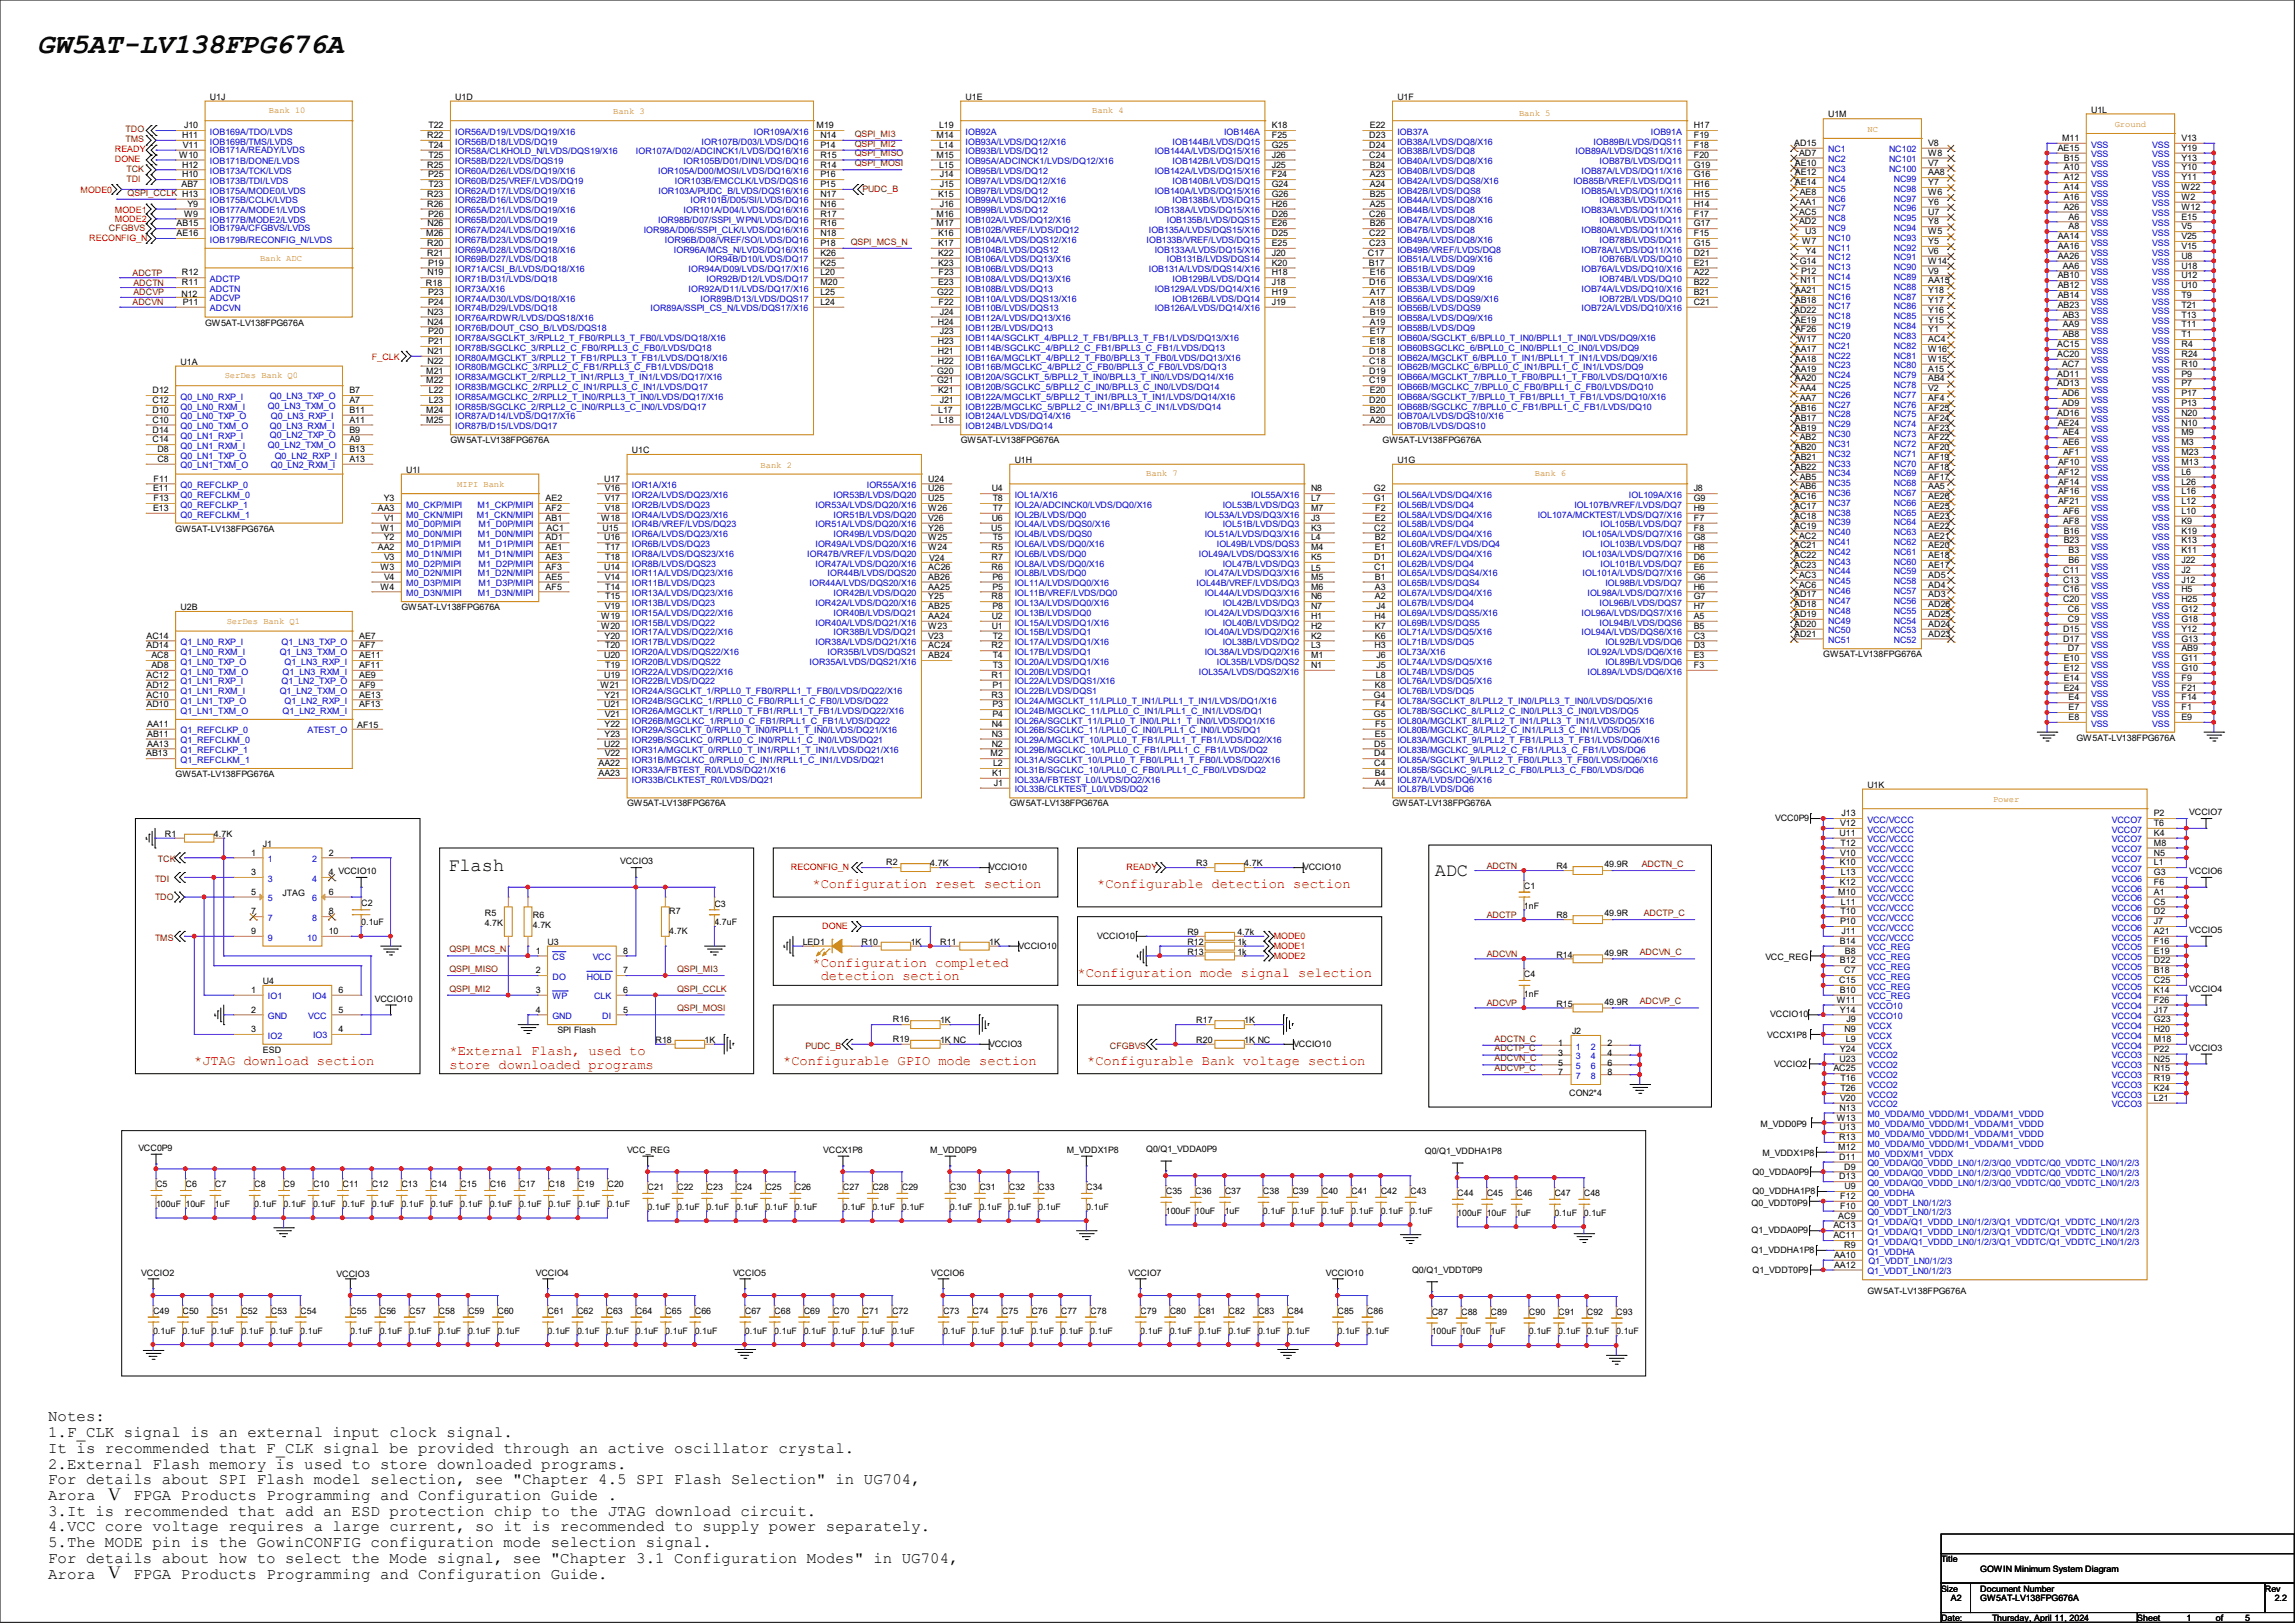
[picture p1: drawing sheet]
<svg xmlns="http://www.w3.org/2000/svg" width="297mm" height="210mm" viewBox="0 0 297 210" stroke-linecap="round" stroke-linejoin="round" font-family="sans-serif">
<defs><g id="words">
<text font-size="3.7" x="4.8" y="6.9">GW5AT-LV138FPG676A</text>
<g font-size="2.4">
<text x="58" y="112.7">Flash</text>
<text x="185.7" y="113.3">ADC</text>
</g>
<g font-size="2">
<text x="6.2" y="183.9">Notes:</text>
<text x="6.2" y="186">1.F_CLK signal is an external input clock signal.</text>
<text x="6.2" y="188">It is recommended that F_CLK signal be provided through an active oscillator crystal.</text>
<text x="6.2" y="190">2.External Flash memory is used to store downloaded programs.</text>
<text x="6.2" y="192.1">For details about SPI Flash model selection, see &quot;Chapter 4.5 SPI Flash Selection&quot; in UG704,</text>
<text x="6.2" y="194.1">Arora Ⅴ FPGA Products Programming and Configuration Guide .</text>
<text x="6.2" y="196.1">3.It is recommended that add an ESD protection chip to the JTAG download circuit.</text>
<text x="6.2" y="198.2">4.VCC core voltage requires a large current, so it is recommended to supply power separately.</text>
<text x="6.2" y="200.2">5.The MODE pin is the GowinCONFIG configuration mode selection signal.</text>
<text x="6.2" y="202.2">For details about how to select the Mode signal, see &quot;Chapter 3.1 Configuration Modes&quot; in UG704,</text>
<text x="6.2" y="204.3">Arora Ⅴ FPGA Products Programming and Configuration Guide.</text>
</g>
<g font-size="1.8" fill="#f00">
<text x="105.2" y="114.9">*Configuration reset section</text>
<text x="142" y="114.9">*Configurable detection section</text>
<text x="105.2" y="125.1">*Configuration completed</text>
<text x="106.2" y="126.9">detection section</text>
<text x="139.4" y="126.4">*Configuration mode signal selection</text>
<text x="25.1" y="137.8">*JTAG download section</text>
<text x="58.2" y="136.5">*External Flash, used to</text>
<text x="101.3" y="137.8">*Configurable GPIO mode section</text>
<text x="140.7" y="137.8">*Configurable Bank voltage section</text>
<text x="58.2" y="138.3">store downloaded programs</text>
</g>
<g font-size="1.1" fill="#800000">
<text x="16.3" y="17.1">TDO</text>
<text x="110.6" y="17.7">QSPI_MI3</text>
<text x="16.3" y="18.4">TMS</text>
<text x="16.4" y="22.3">TCK</text>
<text x="16.4" y="23.6">TDI</text>
<text x="110.6" y="21.5">QSPI_MOSI</text>
<text x="110.6" y="20.2">QSPI_MISO</text>
<text x="110.6" y="19">QSPI_MI2</text>
<text x="14.1" y="29.9">CFGBVS</text>
<text x="16.5" y="25.3">QSPI_CCLK H13</text>
<text x="111.6" y="24.9">PUDC_B</text>
<text x="17.1" y="35.7">ADCTP</text>
<text x="110.1" y="31.7">QSPI_MCS_N</text>
<text x="17.1" y="39.5">ADCVN</text>
<text x="17.3" y="38.2">ADCVP</text>
<text x="17.3" y="37">ADCTN</text>
<text x="20.4" y="111.6">TCK</text>
<text x="192.4" y="112.4">ADCTN</text>
<text x="212.5" y="112.2">ADCTN_C</text>
<text x="20.1" y="114.1">TDI</text>
<text x="20.1" y="116.4">TDO</text>
<text x="192.4" y="118.7">ADCTP</text>
<text x="212.7" y="118.5">ADCTP_C</text>
<text x="20.1" y="121.8">TMS</text>
<text x="58.2" y="123.2">QSPI_MCS_N</text>
<text x="58.2" y="125.8">QSPI_MISO</text>
<text x="87.6" y="125.8">QSPI_MI3</text>
<text x="192.4" y="123.8">ADCVN</text>
<text x="212.2" y="123.6">ADCVN_C</text>
<text x="58.2" y="128.3">QSPI_MI2</text>
<text x="87.6" y="128.3">QSPI_CCLK</text>
<text x="87.6" y="130.9">QSPI_MOSI</text>
<text x="192.4" y="130.2">ADCVP</text>
<text x="212.2" y="130">ADCVP_C</text>
<text x="104.3" y="135.7">PUDC_B</text>
<text x="143.6" y="135.7">CFGBVS</text>
<text x="193.4" y="134.8">ADCTN_C</text>
<text x="193.4" y="136.1">ADCTP_C</text>
<text x="193.4" y="137.3">ADCVN_C</text>
<text x="193.4" y="138.6">ADCVP_C</text>
</g>
<g font-size="1.1">
<text x="23.6" y="17.9">H11</text>
<text x="23.8" y="16.6">J10</text>
<text x="27.2" y="12.9">U1J</text>
<text x="55.3" y="17.9">R22</text>
<text x="55.5" y="16.6">T22</text>
<text x="58.9" y="12.9">U1D</text>
<text x="105.7" y="16.6">M19</text>
<text x="106.2" y="17.9">N14</text>
<text x="121.2" y="17.9">M14</text>
<text x="121.5" y="16.6">L19</text>
<text x="125" y="12.9">U1E</text>
<text x="164.6" y="17.9">F25</text>
<text x="164.6" y="16.6">K18</text>
<text x="177.2" y="17.9">D23</text>
<text x="177.3" y="16.6">E22</text>
<text x="180.8" y="12.9">U1F</text>
<text x="219.2" y="17.9">F19</text>
<text x="219.2" y="16.6">H17</text>
<text x="236.6" y="15.2">U1M</text>
<text x="270.6" y="14.6">U1L</text>
<text x="23.2" y="20.4">W10</text>
<text x="23.6" y="21.7">H12</text>
<text x="23.6" y="22.9">H10</text>
<text x="23.7" y="19.1">V11</text>
<text x="55.3" y="21.7">R25</text>
<text x="55.4" y="22.9">P25</text>
<text x="55.5" y="19.1">T24</text>
<text x="55.5" y="20.4">T25</text>
<text x="106.2" y="22.9">P16</text>
<text x="106.2" y="21.7">R14</text>
<text x="106.2" y="20.4">R15</text>
<text x="106.2" y="19.1">P14</text>
<text x="121.2" y="20.4">M15</text>
<text x="121.5" y="19.1">L14</text>
<text x="121.5" y="21.7">L15</text>
<text x="121.6" y="22.9">J14</text>
<text x="164.6" y="22.9">F24</text>
<text x="164.6" y="21.7">J25</text>
<text x="164.6" y="20.4">J26</text>
<text x="164.6" y="19.1">G25</text>
<text x="177.2" y="19.1">D24</text>
<text x="177.2" y="20.4">C24</text>
<text x="177.3" y="21.7">B24</text>
<text x="177.3" y="22.9">A23</text>
<text x="219.2" y="22.9">G16</text>
<text x="219.2" y="21.7">G19</text>
<text x="219.2" y="20.4">F20</text>
<text x="219.2" y="19.1">F18</text>
<text x="232.2" y="18.9">AD15</text>
<text x="232.3" y="21.4">AE10</text>
<text x="232.3" y="22.7">AE12</text>
<text x="232.3" y="24">AE14</text>
<text x="232.8" y="20.2">AD7</text>
<text x="249.5" y="24">Y7</text>
<text x="249.5" y="22.7">AA8</text>
<text x="249.5" y="21.4">V7</text>
<text x="249.5" y="20.2">W8</text>
<text x="249.5" y="18.9">V8</text>
<text x="266.3" y="19.5">AE15</text>
<text x="266.9" y="18.2">M11</text>
<text x="267.1" y="20.8">B15</text>
<text x="267.1" y="22.1">A10</text>
<text x="267.1" y="23.3">A12</text>
<text x="282.3" y="23.3">Y11</text>
<text x="282.3" y="22.1">Y10</text>
<text x="282.3" y="20.8">Y13</text>
<text x="282.3" y="19.5">Y19</text>
<text x="282.3" y="18.2">V13</text>
<text x="22.9" y="29.3">AB15</text>
<text x="23.5" y="24.2">AB7</text>
<text x="23.8" y="28">W9</text>
<text x="24.3" y="26.8">Y9</text>
<text x="55.3" y="25.5">R23</text>
<text x="55.3" y="26.8">R26</text>
<text x="55.3" y="29.3">N26</text>
<text x="55.4" y="28">P26</text>
<text x="55.5" y="24.2">T23</text>
<text x="106.2" y="26.8">N16</text>
<text x="106.2" y="25.5">N17</text>
<text x="106.2" y="24.2">P15</text>
<text x="106.2" y="29.3">R16</text>
<text x="106.2" y="28">R17</text>
<text x="121.2" y="28">M16</text>
<text x="121.2" y="29.3">M17</text>
<text x="121.4" y="25.5">K15</text>
<text x="121.6" y="24.2">J15</text>
<text x="121.6" y="26.8">J16</text>
<text x="164.6" y="29.3">E26</text>
<text x="164.6" y="28">D26</text>
<text x="164.6" y="26.8">H26</text>
<text x="164.6" y="25.5">G26</text>
<text x="164.6" y="24.2">G24</text>
<text x="177.2" y="28">C26</text>
<text x="177.3" y="24.2">A24</text>
<text x="177.3" y="25.5">B25</text>
<text x="177.3" y="26.8">A25</text>
<text x="177.3" y="29.3">B26</text>
<text x="219.2" y="29.3">G17</text>
<text x="219.2" y="28">F17</text>
<text x="219.2" y="26.8">H14</text>
<text x="219.2" y="25.5">H15</text>
<text x="219.2" y="24.2">H16</text>
<text x="232.8" y="27.8">AC5</text>
<text x="232.8" y="29">AD2</text>
<text x="232.9" y="25.2">AE8</text>
<text x="232.9" y="26.5">AA1</text>
<text x="249.5" y="29">Y8</text>
<text x="249.5" y="27.8">U7</text>
<text x="249.5" y="26.5">Y6</text>
<text x="249.5" y="25.2">W6</text>
<text x="267.1" y="24.6">A14</text>
<text x="267.1" y="25.9">A16</text>
<text x="267.1" y="27.1">A26</text>
<text x="267.7" y="28.4">A6</text>
<text x="267.7" y="29.7">A8</text>
<text x="282.3" y="29.7">V5</text>
<text x="282.3" y="28.4">E15</text>
<text x="282.3" y="27.1">W12</text>
<text x="282.3" y="25.9">W2</text>
<text x="282.3" y="24.6">W22</text>
<text x="22.9" y="30.6">AE16</text>
<text x="23.5" y="35.6">R12</text>
<text x="55.2" y="30.6">M26</text>
<text x="55.3" y="31.8">R20</text>
<text x="55.3" y="33.1">R21</text>
<text x="55.3" y="35.6">N19</text>
<text x="55.4" y="34.4">P19</text>
<text x="106.2" y="35.6">L20</text>
<text x="106.2" y="34.4">K25</text>
<text x="106.2" y="33.1">K26</text>
<text x="106.2" y="31.8">P18</text>
<text x="106.2" y="30.6">N18</text>
<text x="121.4" y="30.6">K16</text>
<text x="121.4" y="31.8">K17</text>
<text x="121.4" y="33.1">K22</text>
<text x="121.4" y="34.4">K23</text>
<text x="121.5" y="35.6">F23</text>
<text x="164.6" y="35.6">H18</text>
<text x="164.6" y="34.4">K20</text>
<text x="164.6" y="33.1">J20</text>
<text x="164.6" y="31.8">E25</text>
<text x="164.6" y="30.6">D25</text>
<text x="177" y="33.1">C17</text>
<text x="177.2" y="34.4">B17</text>
<text x="177.2" y="30.6">C22</text>
<text x="177.2" y="31.8">C23</text>
<text x="177.3" y="35.6">E16</text>
<text x="219.2" y="35.6">A22</text>
<text x="219.2" y="34.4">E21</text>
<text x="219.2" y="33.1">D21</text>
<text x="219.2" y="31.8">G15</text>
<text x="219.2" y="30.6">F15</text>
<text x="232.9" y="34.1">G14</text>
<text x="233.1" y="35.4">P12</text>
<text x="233.3" y="31.6">W7</text>
<text x="233.6" y="30.3">U3</text>
<text x="233.7" y="32.9">Y4</text>
<text x="249.5" y="35.4">V9</text>
<text x="249.5" y="34.1">W14</text>
<text x="249.5" y="32.9">V6</text>
<text x="249.5" y="31.6">Y5</text>
<text x="249.5" y="30.3">W5</text>
<text x="266.3" y="30.9">AA14</text>
<text x="266.3" y="32.2">AA16</text>
<text x="266.3" y="33.5">AA26</text>
<text x="266.9" y="34.8">AA6</text>
<text x="282.3" y="34.8">U18</text>
<text x="282.3" y="33.5">U8</text>
<text x="282.3" y="32.2">V15</text>
<text x="282.3" y="30.9">V25</text>
<text x="23.5" y="38.4">N12</text>
<text x="23.5" y="36.9">R11</text>
<text x="23.7" y="39.5">P11</text>
<text x="55.1" y="37">R18</text>
<text x="55.3" y="40.7">N23</text>
<text x="55.3" y="42">N24</text>
<text x="55.4" y="38.2">P23</text>
<text x="55.4" y="39.5">P24</text>
<text x="106.2" y="39.5">L24</text>
<text x="106.2" y="38.2">L25</text>
<text x="106.2" y="36.9">M20</text>
<text x="121.3" y="38.2">G22</text>
<text x="121.4" y="42">H24</text>
<text x="121.4" y="36.9">E23</text>
<text x="121.5" y="39.5">F22</text>
<text x="121.6" y="40.7">J24</text>
<text x="164.6" y="39.5">J19</text>
<text x="164.6" y="38.2">H19</text>
<text x="164.6" y="36.9">J18</text>
<text x="177.2" y="36.9">D16</text>
<text x="177.3" y="38.2">A17</text>
<text x="177.3" y="39.5">A18</text>
<text x="177.3" y="40.7">B19</text>
<text x="177.3" y="42">A19</text>
<text x="219.2" y="39.5">C21</text>
<text x="219.2" y="38.2">B21</text>
<text x="219.2" y="36.9">B22</text>
<text x="232.2" y="40.5">AD22</text>
<text x="232.3" y="37.9">AA21</text>
<text x="232.3" y="39.2">AB18</text>
<text x="232.3" y="41.7">AE19</text>
<text x="233" y="36.7">N11</text>
<text x="249.5" y="41.7">Y15</text>
<text x="249.5" y="40.5">Y16</text>
<text x="249.5" y="39.2">Y17</text>
<text x="249.5" y="37.9">Y18</text>
<text x="249.5" y="36.7">AA15</text>
<text x="266.3" y="36">AB10</text>
<text x="266.3" y="37.3">AB12</text>
<text x="266.3" y="38.6">AB14</text>
<text x="266.3" y="39.8">AB23</text>
<text x="266.9" y="41.1">AB3</text>
<text x="282.3" y="41.1">T13</text>
<text x="282.3" y="39.8">T21</text>
<text x="282.3" y="38.6">T9</text>
<text x="282.3" y="37.3">U10</text>
<text x="282.3" y="36">U12</text>
<text x="23.4" y="47.2">U1A</text>
<text x="26.5" y="42.1">GW5AT-LV138FPG676A</text>
<text x="55.3" y="45.8">N21</text>
<text x="55.3" y="47.1">N22</text>
<text x="55.4" y="43.3">P20</text>
<text x="55.4" y="44.5">P21</text>
<text x="121.4" y="44.5">H23</text>
<text x="121.4" y="45.8">H21</text>
<text x="121.4" y="47.1">H22</text>
<text x="121.6" y="43.3">J23</text>
<text x="177.2" y="45.8">D18</text>
<text x="177.2" y="47.1">C18</text>
<text x="177.3" y="43.3">E17</text>
<text x="177.3" y="44.5">E18</text>
<text x="232.3" y="45.6">AA17</text>
<text x="232.3" y="46.8">AA18</text>
<text x="232.3" y="43">AF26</text>
<text x="232.6" y="44.3">W17</text>
<text x="249.5" y="46.8">W15</text>
<text x="249.5" y="45.6">W16</text>
<text x="249.5" y="44.3">AC4</text>
<text x="249.5" y="43">Y1</text>
<text x="266.2" y="44.9">AC15</text>
<text x="266.2" y="46.2">AC20</text>
<text x="266.9" y="47.5">AC7</text>
<text x="266.9" y="42.4">AA9</text>
<text x="266.9" y="43.6">AB8</text>
<text x="282.3" y="47.5">R10</text>
<text x="282.3" y="46.2">R24</text>
<text x="282.3" y="44.9">R4</text>
<text x="282.3" y="43.6">T1</text>
<text x="282.3" y="42.4">T11</text>
<text x="19.7" y="52.2">C12</text>
<text x="19.7" y="50.9">D12</text>
<text x="19.7" y="53.4">D10</text>
<text x="45.2" y="53.4">B11</text>
<text x="45.2" y="52.2">A7</text>
<text x="45.2" y="50.9">B7</text>
<text x="55.2" y="48.3">M21</text>
<text x="55.2" y="49.6">M22</text>
<text x="55.2" y="53.4">M24</text>
<text x="55.5" y="50.9">L22</text>
<text x="55.5" y="52.2">L23</text>
<text x="121.3" y="48.3">G20</text>
<text x="121.3" y="49.6">G21</text>
<text x="121.4" y="50.9">K21</text>
<text x="121.4" y="53.4">L17</text>
<text x="121.6" y="52.2">J21</text>
<text x="177.2" y="48.3">D19</text>
<text x="177.2" y="49.6">C19</text>
<text x="177.2" y="52.2">D20</text>
<text x="177.3" y="50.9">E20</text>
<text x="177.3" y="53.4">B20</text>
<text x="232.3" y="48.1">AA19</text>
<text x="232.3" y="49.4">AA20</text>
<text x="232.3" y="53.2">AB16</text>
<text x="232.9" y="50.6">AA4</text>
<text x="232.9" y="51.9">AA7</text>
<text x="249.5" y="53.2">AF25</text>
<text x="249.5" y="51.9">AF4</text>
<text x="249.5" y="50.6">V2</text>
<text x="249.5" y="49.4">AB4</text>
<text x="249.5" y="48.1">A15</text>
<text x="266.2" y="48.7">AD11</text>
<text x="266.2" y="50">AD13</text>
<text x="266.2" y="53.8">AD16</text>
<text x="266.9" y="51.3">AD6</text>
<text x="266.9" y="52.5">AD9</text>
<text x="282.3" y="53.8">N20</text>
<text x="282.3" y="52.5">P13</text>
<text x="282.3" y="51.3">P17</text>
<text x="282.3" y="50">P7</text>
<text x="282.3" y="48.7">P9</text>
<text x="19.7" y="54.7">C10</text>
<text x="19.7" y="57.2">C14</text>
<text x="19.7" y="56">D14</text>
<text x="20.4" y="59.8">C8</text>
<text x="20.4" y="58.5">D8</text>
<text x="45.2" y="59.8">A13</text>
<text x="45.2" y="58.5">B13</text>
<text x="45.2" y="57.2">A9</text>
<text x="45.2" y="56">B9</text>
<text x="45.2" y="54.7">A11</text>
<text x="55.2" y="54.7">M25</text>
<text x="58.3" y="57.4">GW5AT-LV138FPG676A</text>
<text x="81.8" y="58.6">U1C</text>
<text x="121.5" y="54.7">L18</text>
<text x="124.3" y="57.4">GW5AT-LV138FPG676A</text>
<text x="131.3" y="59.9">U1H</text>
<text x="177.3" y="54.7">A20</text>
<text x="178.9" y="57.4">GW5AT-LV138FPG676A</text>
<text x="180.8" y="59.9">U1G</text>
<text x="232.3" y="54.4">AB17</text>
<text x="232.3" y="55.7">AB19</text>
<text x="232.3" y="58.3">AB20</text>
<text x="232.3" y="59.5">AB21</text>
<text x="232.9" y="57">AB2</text>
<text x="249.5" y="59.5">AF19</text>
<text x="249.5" y="58.3">AF20</text>
<text x="249.5" y="57">AF22</text>
<text x="249.5" y="55.7">AF23</text>
<text x="249.5" y="54.4">AF24</text>
<text x="266.3" y="55.1">AE24</text>
<text x="266.9" y="56.3">AE4</text>
<text x="266.9" y="57.6">AE6</text>
<text x="267" y="58.9">AF1</text>
<text x="282.3" y="58.9">M23</text>
<text x="282.3" y="57.6">M3</text>
<text x="282.3" y="56.3">M9</text>
<text x="282.3" y="55.1">N10</text>
<text x="19.8" y="63.6">E11</text>
<text x="19.9" y="62.3">F11</text>
<text x="19.9" y="64.9">F13</text>
<text x="49.7" y="64.9">Y3</text>
<text x="52.6" y="61.2">U1I</text>
<text x="70.6" y="64.9">AE2</text>
<text x="78.2" y="62.3">U17</text>
<text x="78.3" y="63.6">V16</text>
<text x="78.3" y="64.9">V17</text>
<text x="120.1" y="64.9">U25</text>
<text x="120.1" y="63.6">U26</text>
<text x="120.1" y="62.3">U24</text>
<text x="128.4" y="63.6">U4</text>
<text x="128.5" y="64.9">T8</text>
<text x="169.7" y="64.9">L7</text>
<text x="169.7" y="63.6">N8</text>
<text x="177.8" y="63.6">G2</text>
<text x="177.8" y="64.9">G1</text>
<text x="219.2" y="64.9">G9</text>
<text x="219.2" y="63.6">J8</text>
<text x="232.2" y="64.6">AC16</text>
<text x="232.2" y="65.9">AC17</text>
<text x="232.3" y="60.8">AB22</text>
<text x="232.9" y="62.1">AB5</text>
<text x="232.9" y="63.3">AB6</text>
<text x="249.5" y="65.9">AE25</text>
<text x="249.5" y="64.6">AE26</text>
<text x="249.5" y="63.3">AA5</text>
<text x="249.5" y="62.1">AF17</text>
<text x="249.5" y="60.8">AF18</text>
<text x="266.4" y="60.2">AF10</text>
<text x="266.4" y="61.4">AF12</text>
<text x="266.4" y="62.7">AF14</text>
<text x="266.4" y="64">AF16</text>
<text x="266.4" y="65.2">AF21</text>
<text x="282.3" y="65.2">L12</text>
<text x="282.3" y="64">L16</text>
<text x="282.3" y="62.7">L26</text>
<text x="282.3" y="61.4">L6</text>
<text x="282.3" y="60.2">M13</text>
<text x="19.8" y="66.1">E13</text>
<text x="22.7" y="68.8">GW5AT-LV138FPG676A</text>
<text x="48.9" y="66.1">AA3</text>
<text x="48.9" y="71.2">AA2</text>
<text x="49.2" y="68.7">W1</text>
<text x="49.7" y="69.9">Y2</text>
<text x="49.7" y="67.4">V1</text>
<text x="70.6" y="66.1">AF2</text>
<text x="70.6" y="67.4">AB1</text>
<text x="70.6" y="71.2">AE1</text>
<text x="70.6" y="69.9">AD1</text>
<text x="70.7" y="68.7">AC1</text>
<text x="77.8" y="67.4">W18</text>
<text x="78" y="68.7">U15</text>
<text x="78.2" y="69.9">U16</text>
<text x="78.3" y="66.1">V18</text>
<text x="78.3" y="71.2">T17</text>
<text x="120.1" y="71.2">W24</text>
<text x="120.1" y="69.9">W25</text>
<text x="120.1" y="68.7">Y26</text>
<text x="120.1" y="67.4">V26</text>
<text x="120.1" y="66.1">W26</text>
<text x="128.3" y="68.7">U5</text>
<text x="128.3" y="71.2">R5</text>
<text x="128.4" y="67.4">U6</text>
<text x="128.5" y="66.1">T7</text>
<text x="128.5" y="69.9">T5</text>
<text x="169.7" y="71.2">M4</text>
<text x="169.7" y="69.9">L4</text>
<text x="169.7" y="68.7">K3</text>
<text x="169.7" y="67.4">J3</text>
<text x="169.7" y="66.1">M7</text>
<text x="177.8" y="68.7">C2</text>
<text x="177.9" y="67.4">E2</text>
<text x="177.9" y="69.9">B2</text>
<text x="177.9" y="71.2">E1</text>
<text x="178" y="66.1">F2</text>
<text x="219.2" y="71.2">H8</text>
<text x="219.2" y="69.9">G8</text>
<text x="219.2" y="68.7">F8</text>
<text x="219.2" y="67.4">F7</text>
<text x="219.2" y="66.1">H9</text>
<text x="232.2" y="67.1">AC18</text>
<text x="232.2" y="68.4">AC19</text>
<text x="232.2" y="71">AC21</text>
<text x="232.8" y="69.7">AC2</text>
<text x="249.5" y="71">AE20</text>
<text x="249.5" y="69.7">AE21</text>
<text x="249.5" y="68.4">AE22</text>
<text x="249.5" y="67.1">AE23</text>
<text x="267" y="66.5">AF6</text>
<text x="267" y="67.8">AF8</text>
<text x="267.1" y="69">B16</text>
<text x="267.1" y="70.3">B23</text>
<text x="267.7" y="71.6">B3</text>
<text x="282.3" y="71.6">K11</text>
<text x="282.3" y="70.3">K13</text>
<text x="282.3" y="69">K19</text>
<text x="282.3" y="67.8">K9</text>
<text x="282.3" y="66.5">L10</text>
<text x="49.2" y="73.7">W3</text>
<text x="49.2" y="76.3">W4</text>
<text x="49.7" y="72.5">V3</text>
<text x="49.7" y="75">V4</text>
<text x="70.6" y="73.7">AF3</text>
<text x="70.6" y="72.5">AE3</text>
<text x="70.6" y="76.3">AF5</text>
<text x="70.6" y="75">AE5</text>
<text x="78.2" y="73.7">U14</text>
<text x="78.3" y="75">V14</text>
<text x="78.3" y="76.3">T14</text>
<text x="78.3" y="77.6">T15</text>
<text x="78.3" y="72.5">T18</text>
<text x="120.1" y="77.6">Y25</text>
<text x="120.1" y="76.3">AA25</text>
<text x="120.1" y="75">AB26</text>
<text x="120.1" y="73.7">AC26</text>
<text x="120.3" y="72.6">V24</text>
<text x="128.3" y="77.6">R8</text>
<text x="128.3" y="72.5">R7</text>
<text x="128.3" y="73.7">R6</text>
<text x="128.4" y="75">P6</text>
<text x="128.4" y="76.3">P5</text>
<text x="169.7" y="77.6">N6</text>
<text x="169.7" y="76.3">M6</text>
<text x="169.7" y="75">M5</text>
<text x="169.7" y="73.9">L5</text>
<text x="169.7" y="72.5">K5</text>
<text x="177.8" y="72.5">D1</text>
<text x="177.8" y="73.7">C1</text>
<text x="177.9" y="75">B1</text>
<text x="177.9" y="76.3">A3</text>
<text x="177.9" y="77.6">A2</text>
<text x="219.2" y="73.7">E6</text>
<text x="219.2" y="72.5">D6</text>
<text x="219.2" y="77.6">G7</text>
<text x="219.2" y="76.3">H6</text>
<text x="219.2" y="75">G6</text>
<text x="232.2" y="72.2">AC22</text>
<text x="232.2" y="73.5">AC23</text>
<text x="232.2" y="77.3">AD17</text>
<text x="232.8" y="74.8">AC3</text>
<text x="232.8" y="76">AC6</text>
<text x="249.5" y="77.3">AD3</text>
<text x="249.5" y="76">AD4</text>
<text x="249.5" y="74.8">AD5</text>
<text x="249.5" y="73.5">AE17</text>
<text x="249.5" y="72.2">AE18</text>
<text x="267" y="74.1">C11</text>
<text x="267" y="75.4">C13</text>
<text x="267" y="76.7">C16</text>
<text x="267" y="77.9">C20</text>
<text x="267.7" y="72.9">B6</text>
<text x="282.3" y="77.9">H25</text>
<text x="282.3" y="76.7">H5</text>
<text x="282.3" y="75.4">J12</text>
<text x="282.3" y="74.1">J2</text>
<text x="282.3" y="72.9">J22</text>
<text x="19" y="83.9">AD14</text>
<text x="19" y="82.6">AC14</text>
<text x="23.4" y="79">U2B</text>
<text x="46.5" y="83.9">AF7</text>
<text x="46.5" y="82.6">AE7</text>
<text x="51.9" y="79">GW5AT-LV138FPG676A</text>
<text x="77.8" y="80.1">W19</text>
<text x="77.8" y="81.4">W20</text>
<text x="78.2" y="82.6">Y20</text>
<text x="78.3" y="78.8">V19</text>
<text x="78.3" y="83.9">T20</text>
<text x="120.1" y="83.9">AC24</text>
<text x="120.1" y="82.6">V23</text>
<text x="120.1" y="81.4">W23</text>
<text x="120.1" y="80.1">AA24</text>
<text x="120.1" y="78.8">AB25</text>
<text x="128.3" y="83.9">R2</text>
<text x="128.4" y="80.1">U2</text>
<text x="128.4" y="81.4">U1</text>
<text x="128.4" y="78.8">P8</text>
<text x="128.5" y="82.6">T2</text>
<text x="169.7" y="83.9">L3</text>
<text x="169.7" y="82.6">K2</text>
<text x="169.7" y="81.4">H2</text>
<text x="169.7" y="80.1">H1</text>
<text x="169.7" y="78.8">N7</text>
<text x="177.9" y="80.1">H4</text>
<text x="177.9" y="83.9">H3</text>
<text x="177.9" y="81.4">K7</text>
<text x="177.9" y="82.6">K6</text>
<text x="178.1" y="78.8">J4</text>
<text x="219.2" y="83.9">D3</text>
<text x="219.2" y="82.6">C3</text>
<text x="219.2" y="81.4">B5</text>
<text x="219.2" y="80.1">A5</text>
<text x="219.2" y="78.8">H7</text>
<text x="232.2" y="78.6">AD18</text>
<text x="232.2" y="79.8">AD19</text>
<text x="232.2" y="81.1">AD20</text>
<text x="232.2" y="82.4">AD21</text>
<text x="249.5" y="82.4">AD23</text>
<text x="249.5" y="81.1">AD24</text>
<text x="249.5" y="79.8">AD25</text>
<text x="249.5" y="78.6">AD26</text>
<text x="267" y="81.7">D15</text>
<text x="267" y="83">D17</text>
<text x="267.6" y="79.2">C6</text>
<text x="267.6" y="80.5">C9</text>
<text x="282.3" y="83">G13</text>
<text x="282.3" y="81.7">Y12</text>
<text x="282.3" y="80.5">G18</text>
<text x="282.3" y="79.2">G12</text>
<text x="19" y="89">AD12</text>
<text x="19" y="87.7">AC12</text>
<text x="19.6" y="86.4">AD8</text>
<text x="19.6" y="85.2">AC8</text>
<text x="46.5" y="89">AF9</text>
<text x="46.5" y="87.7">AE9</text>
<text x="46.5" y="86.4">AF11</text>
<text x="46.5" y="85.2">AE11</text>
<text x="77.7" y="89">W21</text>
<text x="78.2" y="85.2">U20</text>
<text x="78.2" y="87.7">U19</text>
<text x="78.3" y="86.4">T19</text>
<text x="120.1" y="85.2">AB24</text>
<text x="128.3" y="87.7">R1</text>
<text x="128.4" y="89">P1</text>
<text x="128.5" y="85.2">T4</text>
<text x="128.5" y="86.4">T3</text>
<text x="169.7" y="86.4">N1</text>
<text x="169.7" y="85.2">M1</text>
<text x="177.9" y="89">K8</text>
<text x="178" y="87.7">L8</text>
<text x="178.1" y="85.2">J6</text>
<text x="178.1" y="86.4">J5</text>
<text x="219.2" y="86.4">F3</text>
<text x="219.2" y="85.2">E3</text>
<text x="236" y="85.1">GW5AT-LV138FPG676A</text>
<text x="267.1" y="85.6">E10</text>
<text x="267.1" y="86.8">E12</text>
<text x="267.1" y="88.1">E14</text>
<text x="267.1" y="89.4">E24</text>
<text x="267.6" y="84.3">D7</text>
<text x="282.3" y="89.4">F21</text>
<text x="282.3" y="88.1">F9</text>
<text x="282.3" y="86.8">G10</text>
<text x="282.3" y="85.6">G11</text>
<text x="282.3" y="84.3">AB9</text>
<text x="19" y="91.5">AD10</text>
<text x="19" y="90.3">AC10</text>
<text x="19" y="95.3">AB11</text>
<text x="19" y="94.1">AA11</text>
<text x="46.2" y="94.2">AF15</text>
<text x="46.5" y="91.5">AF13</text>
<text x="46.5" y="90.3">AE13</text>
<text x="78.2" y="91.5">U21</text>
<text x="78.2" y="90.3">Y21</text>
<text x="78.2" y="94.1">Y22</text>
<text x="78.2" y="95.3">Y23</text>
<text x="78.3" y="92.8">V21</text>
<text x="128.3" y="90.3">R3</text>
<text x="128.4" y="94.1">N4</text>
<text x="128.4" y="95.3">N3</text>
<text x="128.4" y="91.5">P3</text>
<text x="128.4" y="92.8">P4</text>
<text x="177.8" y="90.3">G4</text>
<text x="177.8" y="92.8">G5</text>
<text x="177.9" y="95.3">E5</text>
<text x="178" y="91.5">F4</text>
<text x="178" y="94.1">F5</text>
<text x="267.7" y="90.6">E4</text>
<text x="267.7" y="91.9">E7</text>
<text x="267.7" y="93.2">E8</text>
<text x="268.7" y="95.8">GW5AT-LV138FPG676A</text>
<text x="282.3" y="93.2">E9</text>
<text x="282.3" y="91.9">F1</text>
<text x="282.3" y="90.6">F14</text>
<text x="18.9" y="97.9">AB13</text>
<text x="19" y="96.6">AA13</text>
<text x="22.7" y="100.5">GW5AT-LV138FPG676A</text>
<text x="77.5" y="99.1">AA22</text>
<text x="77.5" y="100.4">AA23</text>
<text x="78.2" y="96.6">U22</text>
<text x="78.3" y="97.9">V22</text>
<text x="128.2" y="97.9">M2</text>
<text x="128.4" y="96.6">N2</text>
<text x="128.4" y="100.4">K1</text>
<text x="128.5" y="99.1">L2</text>
<text x="128.6" y="101.7">J1</text>
<text x="177.8" y="96.6">D5</text>
<text x="177.8" y="97.9">D4</text>
<text x="177.8" y="99.1">C4</text>
<text x="177.9" y="100.4">B4</text>
<text x="177.9" y="101.7">A4</text>
<text x="241.7" y="101.9">U1K</text>
<text x="81.2" y="104.4">GW5AT-LV138FPG676A</text>
<text x="130.7" y="104.4">GW5AT-LV138FPG676A</text>
<text x="180.2" y="104.4">GW5AT-LV138FPG676A</text>
<text x="229.7" y="106.3">VCC0P9</text>
<text x="238.2" y="106.9">V12</text>
<text x="238.3" y="105.6">J13</text>
<text x="278.8" y="106.9">T6</text>
<text x="278.8" y="105.6">P2</text>
<text x="283.3" y="105.5">VCCIO7</text>
<text x="21.3" y="108.3">R1</text>
<text x="27.7" y="108.3">4.7K</text>
<text x="32.5" y="110.7">1</text>
<text x="32.5" y="113.2">3</text>
<text x="34" y="109.6">J1</text>
<text x="42.5" y="110.7">2</text>
<text x="42.5" y="113.2">4 VCCIO10</text>
<text x="80.3" y="111.8">VCCIO3</text>
<text x="114.7" y="112">R2</text>
<text x="120.4" y="112.1">4.7K</text>
<text x="128" y="112.6">VCCIO10</text>
<text x="154.8" y="112.1">R3</text>
<text x="161" y="112.1">4.7K</text>
<text x="168.7" y="112.6">VCCIO10</text>
<text x="201.4" y="112.5">R4</text>
<text x="207.6" y="112.2">49.9R</text>
<text x="238.1" y="108.2">U11</text>
<text x="238.1" y="112">K10</text>
<text x="238.2" y="110.7">V10</text>
<text x="238.2" y="109.4">T12</text>
<text x="238.2" y="113.2">L13</text>
<text x="278.8" y="113.2">G3</text>
<text x="278.8" y="112">L1</text>
<text x="278.8" y="110.7">N5</text>
<text x="278.8" y="109.4">M8</text>
<text x="278.8" y="108.2">K4</text>
<text x="283.3" y="113.1">VCCIO6</text>
<text x="32.5" y="115.8">5</text>
<text x="32.5" y="118.3">7</text>
<text x="36.6" y="115.9">JTAG</text>
<text x="42.5" y="115.8">6</text>
<text x="42.5" y="118.3">8</text>
<text x="46.7" y="117.2">C2</text>
<text x="46.7" y="119.7">0.1uF</text>
<text x="62.7" y="118.6">R5</text>
<text x="62.7" y="119.8">4.7K</text>
<text x="69" y="118.8">R6</text>
<text x="86.6" y="118.3">R7</text>
<text x="92.5" y="117.3">C3</text>
<text x="92.5" y="119.7">4.7uF</text>
<text x="197.2" y="115">C1</text>
<text x="197.2" y="117.6">1nF</text>
<text x="201.4" y="118.8">R8</text>
<text x="207.6" y="118.6">49.9R</text>
<text x="237.9" y="115.8">M10</text>
<text x="238.1" y="114.5">K12</text>
<text x="238.2" y="119.6">P10</text>
<text x="238.2" y="118.3">T10</text>
<text x="238.2" y="117.1">L11</text>
<text x="278.8" y="119.6">J7</text>
<text x="278.8" y="118.3">D2</text>
<text x="278.8" y="117.1">C5</text>
<text x="278.8" y="115.8">A1</text>
<text x="278.8" y="114.5">F6</text>
<text x="32.5" y="120.9">9</text>
<text x="42.5" y="120.9">10</text>
<text x="69" y="120.1">4.7K</text>
<text x="69.3" y="123.4">1</text>
<text x="69.3" y="125.9">2</text>
<text x="70.9" y="122.3">U3</text>
<text x="80.6" y="125.9">7</text>
<text x="80.6" y="123.4">8</text>
<text x="86.6" y="120.9">4.7K</text>
<text x="103.9" y="122.3">LED1</text>
<text x="111.5" y="122.3">R10</text>
<text x="117.9" y="122.3">1K</text>
<text x="121.7" y="122.3">R11</text>
<text x="128" y="122.3">1K</text>
<text x="131.8" y="122.8">VCCIO10</text>
<text x="142" y="121.5">VCCIO10</text>
<text x="153.7" y="121">R9</text>
<text x="153.7" y="122.3">R12</text>
<text x="153.7" y="123.5">R13</text>
<text x="160.1" y="121">4.7k</text>
<text x="160.1" y="122.3">1k</text>
<text x="160.1" y="123.5">1k</text>
<text x="201.4" y="123.9">R14</text>
<text x="207.6" y="123.7">49.9R</text>
<text x="228.5" y="124.2">VCC_REG</text>
<text x="238.1" y="122.1">B14</text>
<text x="238.1" y="124.7">B12</text>
<text x="238.3" y="120.9">J11</text>
<text x="238.7" y="125.9">C7</text>
<text x="238.8" y="123.4">B8</text>
<text x="278.8" y="125.9">B18</text>
<text x="278.8" y="124.7">D22</text>
<text x="278.8" y="123.4">E19</text>
<text x="278.8" y="122.1">F16</text>
<text x="278.8" y="120.9">A21</text>
<text x="283.3" y="120.7">VCCIO5</text>
<text x="32.5" y="131">2</text>
<text x="32.5" y="128.5">1</text>
<text x="34" y="127.3">U4</text>
<text x="43.8" y="131">5</text>
<text x="43.8" y="128.5">6</text>
<text x="48.5" y="129.6">VCCIO10</text>
<text x="69.3" y="128.5">3</text>
<text x="69.3" y="131">4</text>
<text x="80.6" y="131">5</text>
<text x="80.6" y="128.5">6</text>
<text x="197.2" y="126.5">C4</text>
<text x="197.2" y="129">1nF</text>
<text x="201.4" y="130.3">R15</text>
<text x="207.6" y="130">49.9R</text>
<text x="229.1" y="131.7">VCCIO10</text>
<text x="237.7" y="129.8">W11</text>
<text x="238" y="127.2">C15</text>
<text x="238.1" y="128.5">B10</text>
<text x="238.1" y="131">Y14</text>
<text x="278.8" y="131">J17</text>
<text x="278.8" y="129.8">F26</text>
<text x="278.8" y="128.5">K14</text>
<text x="278.8" y="127.2">C25</text>
<text x="283.3" y="128.4">VCCIO4</text>
<text x="32.5" y="133.6">3</text>
<text x="34" y="136.2">ESD</text>
<text x="43.8" y="133.6">4</text>
<text x="72.1" y="133.7">SPI Flash</text>
<text x="84.8" y="135">R18</text>
<text x="91.2" y="135">1K</text>
<text x="115.6" y="132.3">R16</text>
<text x="115.6" y="134.8">R19</text>
<text x="121.7" y="132.4">1K</text>
<text x="121.7" y="135">1K NC</text>
<text x="128" y="135.5">VCCIO3</text>
<text x="154.8" y="132.4">R17</text>
<text x="154.8" y="135">R20</text>
<text x="161" y="132.4">1K</text>
<text x="161" y="135">1K NC</text>
<text x="167.4" y="135.5">VCCIO10</text>
<text x="201.7" y="135.3">1</text>
<text x="201.7" y="136.6">3</text>
<text x="201.7" y="137.9">5</text>
<text x="203.4" y="133.8">J2</text>
<text x="208" y="135.3">2</text>
<text x="208" y="136.6">4</text>
<text x="208" y="137.9">6</text>
<text x="228.7" y="134.3">VCCX1P8</text>
<text x="238.1" y="137.4">U23</text>
<text x="238.1" y="136.1">Y24</text>
<text x="238.7" y="133.6">N9</text>
<text x="238.9" y="134.8">L9</text>
<text x="239" y="132.3">J9</text>
<text x="278.8" y="137.4">N25</text>
<text x="278.8" y="136.1">P22</text>
<text x="278.8" y="134.8">M18</text>
<text x="278.8" y="133.6">H20</text>
<text x="278.8" y="132.3">G23</text>
<text x="283.3" y="136">VCCIO3</text>
<text x="201.7" y="139.2">7</text>
<text x="203.1" y="141.8">CON2*4</text>
<text x="208" y="139.2">8</text>
<text x="229.6" y="138">VCCIO2</text>
<text x="237.3" y="138.6">AC25</text>
<text x="238.1" y="143.7">N13</text>
<text x="238.2" y="142.5">V20</text>
<text x="238.2" y="139.9">T16</text>
<text x="238.2" y="141.2">T26</text>
<text x="278.8" y="142.5">L21</text>
<text x="278.8" y="141.2">K24</text>
<text x="278.8" y="139.9">R19</text>
<text x="278.8" y="138.6">N15</text>
<text x="17.9" y="148.9">VCC0P9</text>
<text x="81.2" y="149.2">VCC_REG</text>
<text x="106.6" y="149.2">VCCX1P8</text>
<text x="120.4" y="149.2">M_VDD0P9</text>
<text x="138" y="149.2">M_VDDX1P8</text>
<text x="148.3" y="149.1">Q0/Q1_VDDA0P9</text>
<text x="184.4" y="149.3">Q0/Q1_VDDHA1P8</text>
<text x="227.8" y="145.9">M_VDD0P9</text>
<text x="228.1" y="149.6">M_VDDX1P8</text>
<text x="237.7" y="145">W13</text>
<text x="237.9" y="148.8">M12</text>
<text x="238" y="147.5">R13</text>
<text x="238.1" y="146.3">U13</text>
<text x="20.2" y="153.6">C5</text>
<text x="24" y="153.6">C6</text>
<text x="27.8" y="153.6">C7</text>
<text x="32.9" y="153.6">C8</text>
<text x="36.7" y="153.6">C9</text>
<text x="40.5" y="153.6">C10</text>
<text x="44.3" y="153.6">C11</text>
<text x="48.1" y="153.6">C12</text>
<text x="51.9" y="153.6">C13</text>
<text x="55.8" y="153.6">C14</text>
<text x="59.6" y="153.6">C15</text>
<text x="63.4" y="153.6">C16</text>
<text x="67.2" y="153.6">C17</text>
<text x="71" y="153.6">C18</text>
<text x="74.8" y="153.6">C19</text>
<text x="78.6" y="153.6">C20</text>
<text x="83.8" y="154">C21</text>
<text x="87.6" y="154">C22</text>
<text x="91.4" y="154">C23</text>
<text x="95.2" y="154">C24</text>
<text x="99.1" y="154">C25</text>
<text x="102.9" y="154">C26</text>
<text x="109.1" y="154">C27</text>
<text x="112.9" y="154">C28</text>
<text x="116.7" y="154">C29</text>
<text x="122.9" y="154">C30</text>
<text x="126.7" y="154">C31</text>
<text x="130.6" y="154">C32</text>
<text x="134.4" y="154">C33</text>
<text x="140.6" y="154">C34</text>
<text x="150.9" y="154.5">C35</text>
<text x="154.7" y="154.5">C36</text>
<text x="158.5" y="154.5">C37</text>
<text x="163.4" y="154.5">C38</text>
<text x="167.3" y="154.5">C39</text>
<text x="171.1" y="154.5">C40</text>
<text x="174.9" y="154.5">C41</text>
<text x="178.7" y="154.5">C42</text>
<text x="182.5" y="154.5">C43</text>
<text x="188.6" y="154.8">C44</text>
<text x="192.4" y="154.8">C45</text>
<text x="196.2" y="154.8">C46</text>
<text x="201.2" y="154.8">C47</text>
<text x="205" y="154.8">C48</text>
<text x="226.8" y="152">Q0_VDDA0P9</text>
<text x="226.8" y="154.5">Q0_VDDHA1P8</text>
<text x="238" y="150.1">D11</text>
<text x="238" y="152.6">D13</text>
<text x="238.2" y="155.2">F12</text>
<text x="238.7" y="151.3">D9</text>
<text x="238.7" y="153.9">U9</text>
<text x="20.2" y="156.2">100uF 10uF</text>
<text x="27.8" y="156.2">1uF</text>
<text x="32.9" y="156.2">0.1uF</text>
<text x="36.7" y="156.2">0.1uF</text>
<text x="40.5" y="156.2">0.1uF</text>
<text x="44.3" y="156.2">0.1uF</text>
<text x="48.1" y="156.2">0.1uF</text>
<text x="51.9" y="156.2">0.1uF</text>
<text x="55.8" y="156.2">0.1uF</text>
<text x="59.6" y="156.2">0.1uF</text>
<text x="63.4" y="156.2">0.1uF</text>
<text x="67.2" y="156.2">0.1uF</text>
<text x="71" y="156.2">0.1uF</text>
<text x="74.8" y="156.2">0.1uF</text>
<text x="78.6" y="156.2">0.1uF</text>
<text x="83.8" y="156.6">0.1uF</text>
<text x="87.6" y="156.6">0.1uF</text>
<text x="91.4" y="156.6">0.1uF</text>
<text x="95.2" y="156.6">0.1uF</text>
<text x="99.1" y="156.6">0.1uF</text>
<text x="102.9" y="156.6">0.1uF</text>
<text x="109.1" y="156.6">0.1uF</text>
<text x="112.9" y="156.6">0.1uF</text>
<text x="116.7" y="156.6">0.1uF</text>
<text x="122.9" y="156.6">0.1uF</text>
<text x="126.7" y="156.6">0.1uF</text>
<text x="130.6" y="156.6">0.1uF</text>
<text x="134.4" y="156.6">0.1uF</text>
<text x="140.6" y="156.6">0.1uF</text>
<text x="150.9" y="157.1">100uF 10uF</text>
<text x="158.5" y="157.1">1uF</text>
<text x="163.4" y="157.1">0.1uF</text>
<text x="167.3" y="157.1">0.1uF</text>
<text x="171.1" y="157.1">0.1uF</text>
<text x="174.9" y="157.1">0.1uF</text>
<text x="178.7" y="157.1">0.1uF</text>
<text x="182.5" y="157.1">0.1uF</text>
<text x="188.6" y="157.3">100uF 10uF</text>
<text x="196.2" y="157.3">1uF</text>
<text x="201.2" y="157.3">0.1uF</text>
<text x="205" y="157.3">0.1uF</text>
<text x="226.7" y="156">Q0_VDDT0P9</text>
<text x="226.7" y="159.6">Q1_VDDA0P9</text>
<text x="237.3" y="159">AC13</text>
<text x="237.3" y="160.2">AC11</text>
<text x="237.9" y="157.7">AC9</text>
<text x="238.2" y="156.4">F10</text>
<text x="238.7" y="161.5">R9</text>
<text x="18.3" y="165.1">VCCIO2</text>
<text x="43.6" y="165.2">VCCIO3</text>
<text x="69.3" y="165.1">VCCIO4</text>
<text x="94.9" y="165.1">VCCIO5</text>
<text x="120.5" y="165.1">VCCIO6</text>
<text x="146" y="165.1">VCCIO7</text>
<text x="171.6" y="165.1">VCCIO10</text>
<text x="182.7" y="164.7">Q0/Q1_VDDT0P9</text>
<text x="226.7" y="162.1">Q1_VDDHA1P8</text>
<text x="226.8" y="164.7">Q1_VDDT0P9</text>
<text x="237.4" y="162.8">AA10</text>
<text x="237.4" y="164">AA12</text>
<text x="241.7" y="167.5">GW5AT-LV138FPG676A</text>
<text x="19.8" y="170">C49</text>
<text x="19.8" y="172.6">0.1uF</text>
<text x="23.6" y="170">C50</text>
<text x="23.6" y="172.6">0.1uF</text>
<text x="27.4" y="170">C51</text>
<text x="27.4" y="172.6">0.1uF</text>
<text x="31.2" y="170">C52</text>
<text x="31.2" y="172.6">0.1uF</text>
<text x="35.1" y="170">C53</text>
<text x="35.1" y="172.6">0.1uF</text>
<text x="38.9" y="170">C54</text>
<text x="38.9" y="172.6">0.1uF</text>
<text x="45.3" y="170">C55</text>
<text x="45.3" y="172.6">0.1uF</text>
<text x="49.1" y="170">C56</text>
<text x="49.1" y="172.6">0.1uF</text>
<text x="53" y="170">C57</text>
<text x="53" y="172.6">0.1uF</text>
<text x="56.8" y="170">C58</text>
<text x="56.8" y="172.6">0.1uF</text>
<text x="60.6" y="170">C59</text>
<text x="60.6" y="172.6">0.1uF</text>
<text x="64.4" y="170">C60</text>
<text x="64.4" y="172.6">0.1uF</text>
<text x="70.9" y="170">C61</text>
<text x="70.9" y="172.6">0.1uF</text>
<text x="74.7" y="170">C62</text>
<text x="74.7" y="172.6">0.1uF</text>
<text x="78.5" y="170">C63</text>
<text x="78.5" y="172.6">0.1uF</text>
<text x="82.3" y="170">C64</text>
<text x="82.3" y="172.6">0.1uF</text>
<text x="86.1" y="170">C65</text>
<text x="86.1" y="172.6">0.1uF</text>
<text x="89.9" y="170">C66</text>
<text x="89.9" y="172.6">0.1uF</text>
<text x="96.4" y="170">C67</text>
<text x="96.4" y="172.6">0.1uF</text>
<text x="100.2" y="170">C68</text>
<text x="100.2" y="172.6">0.1uF</text>
<text x="104" y="170">C69</text>
<text x="104" y="172.6">0.1uF</text>
<text x="107.8" y="170">C70</text>
<text x="107.8" y="172.6">0.1uF</text>
<text x="111.6" y="170">C71</text>
<text x="111.6" y="172.6">0.1uF</text>
<text x="115.4" y="170">C72</text>
<text x="115.4" y="172.6">0.1uF</text>
<text x="122" y="170">C73</text>
<text x="122" y="172.6">0.1uF</text>
<text x="125.9" y="170">C74</text>
<text x="125.9" y="172.6">0.1uF</text>
<text x="129.7" y="170">C75</text>
<text x="129.7" y="172.6">0.1uF</text>
<text x="133.5" y="170">C76</text>
<text x="133.5" y="172.6">0.1uF</text>
<text x="137.3" y="170">C77</text>
<text x="137.3" y="172.6">0.1uF</text>
<text x="141.1" y="170">C78</text>
<text x="141.1" y="172.6">0.1uF</text>
<text x="147.6" y="170">C79</text>
<text x="147.6" y="172.6">0.1uF</text>
<text x="151.4" y="170">C80</text>
<text x="151.4" y="172.6">0.1uF</text>
<text x="155.2" y="170">C81</text>
<text x="155.2" y="172.6">0.1uF</text>
<text x="159" y="170">C82</text>
<text x="159" y="172.6">0.1uF</text>
<text x="162.8" y="170">C83</text>
<text x="162.8" y="172.6">0.1uF</text>
<text x="166.6" y="170">C84</text>
<text x="166.6" y="172.6">0.1uF</text>
<text x="173.1" y="170">C85</text>
<text x="173.1" y="172.6">0.1uF</text>
<text x="176.9" y="170">C86</text>
<text x="176.9" y="172.6">0.1uF</text>
<text x="185.3" y="170.1">C87</text>
<text x="185.3" y="172.7">100uF 10uF</text>
<text x="189.1" y="170.1">C88</text>
<text x="192.9" y="170.1">C89</text>
<text x="192.9" y="172.7">1uF</text>
<text x="197.9" y="170.1">C90</text>
<text x="197.9" y="172.7">0.1uF</text>
<text x="201.7" y="170.1">C91</text>
<text x="201.7" y="172.7">0.1uF 0.1uF</text>
<text x="205.4" y="170.1">C92</text>
<text x="209.2" y="170.1">C93</text>
<text x="209.2" y="172.7">0.1uF</text>
<text x="251.2" y="202.1">Title</text>
<text x="256.3" y="203.4">GOWIN Minimum System Diagram</text>
<text x="251.2" y="206">Size</text>
<text x="251.2" y="209.8">Date:</text>
<text x="252.5" y="207.2">A2</text>
<text x="256.3" y="206">Document Number</text>
<text x="256.3" y="207.2">GW5AT-LV138FPG676A</text>
<text x="257.8" y="209.8">Thursday, April 11, 2024</text>
<text x="276.6" y="209.8">Sheet</text>
<text x="282.9" y="209.8">1</text>
<text x="286.8" y="209.8">of</text>
<text x="290.6" y="209.8">5</text>
<text x="293.1" y="206">Rev</text>
<text x="294.4" y="207.2">2.2</text>
</g>
<g font-size="1.1" fill="#00c">
<text x="27.2" y="17.4">IOB169A/TDO/LVDS</text>
<text x="58.9" y="17.4">IOR56A/D19/LVDS/DQ19/X16</text>
<text x="97.6" y="17.4">IOR109A/X16</text>
<text x="125" y="17.4">IOB92A</text>
<text x="158.4" y="17.4">IOB146A</text>
<text x="180.8" y="17.4">IOB37A</text>
<text x="213.7" y="17.4">IOB91A</text>
<text x="27.2" y="18.7">IOB169B/TMS/LVDS</text>
<text x="27.2" y="19.8">IOB171A/READY/LVDS</text>
<text x="27.2" y="21.3">IOB171B/DONE/LVDS</text>
<text x="27.2" y="22.5">IOB173A/TCK/LVDS</text>
<text x="27.2" y="23.8">IOB173B/TDI/LVDS</text>
<text x="58.9" y="18.7">IOR56B/D18/LVDS/DQ19</text>
<text x="58.9" y="20">IOR58A/CLKHOLD_N/LVDS/DQS19/X16</text>
<text x="58.9" y="21.3">IOR58B/D22/LVDS/DQS19</text>
<text x="58.9" y="22.5">IOR60A/D26/LVDS/DQ19/X16</text>
<text x="58.9" y="23.8">IOR60B/D25/VREF/LVDS/DQ19</text>
<text x="82.3" y="20">IOR107A/D02/ADCINCK1/LVDS/DQ16/X16</text>
<text x="85.2" y="22.5">IOR105A/D00/MOSI/LVDS/DQ16/X16</text>
<text x="87.3" y="23.8">IOR103B/EMCCLK/LVDS/DQS16</text>
<text x="88.5" y="21.3">IOR105B/D01/DIN/LVDS/DQ16</text>
<text x="90.8" y="18.7">IOR107B/D03/LVDS/DQ16</text>
<text x="125" y="18.7">IOB93A/LVDS/DQ12/X16</text>
<text x="125" y="20">IOB93B/LVDS/DQ12</text>
<text x="125" y="21.3">IOB95A/ADCINCK1/LVDS/DQ12/X16</text>
<text x="125" y="22.5">IOB95B/LVDS/DQ12</text>
<text x="125" y="23.8">IOB97A/LVDS/DQ12/X16</text>
<text x="149.4" y="22.5">IOB142A/LVDS/DQ15/X16</text>
<text x="149.4" y="20">IOB144A/LVDS/DQ15/X16</text>
<text x="151.8" y="23.8">IOB140B/LVDS/DQ15</text>
<text x="151.8" y="21.3">IOB142B/LVDS/DQ15</text>
<text x="151.8" y="18.7">IOB144B/LVDS/DQ15</text>
<text x="180.8" y="18.7">IOB38A/LVDS/DQ8/X16</text>
<text x="180.8" y="20">IOB38B/LVDS/DQ8</text>
<text x="180.8" y="21.3">IOB40A/LVDS/DQ8/X16</text>
<text x="180.8" y="22.5">IOB40B/LVDS/DQ8</text>
<text x="180.8" y="23.8">IOB42A/LVDS/DQS8/X16</text>
<text x="203.6" y="23.8">IOB85B/VREF/LVDS/DQ11</text>
<text x="203.9" y="20">IOB89A/LVDS/DQS11/X16</text>
<text x="204.7" y="22.5">IOB87A/LVDS/DQ11/X16</text>
<text x="206.2" y="18.7">IOB89B/LVDS/DQS11</text>
<text x="207" y="21.3">IOB87B/LVDS/DQ11</text>
<text x="236.6" y="19.7">NC1</text>
<text x="236.6" y="21">NC2</text>
<text x="236.6" y="22.3">NC3</text>
<text x="236.6" y="23.5">NC4</text>
<text x="244.5" y="22.3">NC100</text>
<text x="244.5" y="21">NC101</text>
<text x="244.5" y="19.7">NC102</text>
<text x="245.1" y="23.5">NC99</text>
<text x="270.6" y="19.1">VSS</text>
<text x="270.6" y="20.4">VSS</text>
<text x="270.6" y="21.6">VSS</text>
<text x="270.6" y="22.9">VSS</text>
<text x="278.5" y="22.9">VSS</text>
<text x="278.5" y="21.6">VSS</text>
<text x="278.5" y="20.4">VSS</text>
<text x="278.5" y="19.1">VSS</text>
<text x="27.2" y="25.1">IOB175A/MODE0/LVDS</text>
<text x="27.2" y="26.3">IOB175B/CCLK/LVDS</text>
<text x="27.2" y="27.6">IOB177A/MODE1/LVDS</text>
<text x="27.2" y="28.9">IOB177B/MODE2/LVDS</text>
<text x="27.2" y="29.9">IOB179A/CFGBVS/LVDS</text>
<text x="58.9" y="25.1">IOR62A/D17/LVDS/DQ19/X16</text>
<text x="58.9" y="26.3">IOR62B/D16/LVDS/DQ19</text>
<text x="58.9" y="27.6">IOR65A/D21/LVDS/DQ19/X16</text>
<text x="58.9" y="28.9">IOR65B/D20/LVDS/DQ19</text>
<text x="85.2" y="28.9">IOR98B/D07/SSPI_WPN/LVDS/DQ16</text>
<text x="85.2" y="25.1">IOR103A/PUDC_B/LVDS/DQS16/X16</text>
<text x="88.5" y="27.6">IOR101A/D04/LVDS/DQ16/X16</text>
<text x="89.4" y="26.3">IOR101B/D05/SI/LVDS/DQ16</text>
<text x="125" y="28.9">IOB102A/LVDS/DQ12/X16</text>
<text x="125" y="25.1">IOB97B/LVDS/DQ12</text>
<text x="125" y="26.3">IOB99A/LVDS/DQ12/X16</text>
<text x="125" y="27.6">IOB99B/LVDS/DQ12</text>
<text x="149.4" y="27.6">IOB138A/LVDS/DQ15/X16</text>
<text x="149.4" y="25.1">IOB140A/LVDS/DQ15/X16</text>
<text x="151" y="28.9">IOB135B/LVDS/DQS15</text>
<text x="151.8" y="26.3">IOB138B/LVDS/DQ15</text>
<text x="180.8" y="25.1">IOB42B/LVDS/DQS8</text>
<text x="180.8" y="26.3">IOB44A/LVDS/DQ8/X16</text>
<text x="180.8" y="27.6">IOB44B/LVDS/DQ8</text>
<text x="180.8" y="28.9">IOB47A/LVDS/DQ8/X16</text>
<text x="204.7" y="27.6">IOB83A/LVDS/DQ11/X16</text>
<text x="204.7" y="25.1">IOB85A/LVDS/DQ11/X16</text>
<text x="207" y="28.9">IOB80B/LVDS/DQ11</text>
<text x="207" y="26.3">IOB83B/LVDS/DQ11</text>
<text x="236.6" y="24.8">NC5</text>
<text x="236.6" y="26.1">NC6</text>
<text x="236.6" y="27.3">NC7</text>
<text x="236.6" y="28.6">NC8</text>
<text x="236.6" y="29.9">NC9</text>
<text x="245.1" y="29.9">NC94</text>
<text x="245.1" y="28.6">NC95</text>
<text x="245.1" y="27.3">NC96</text>
<text x="245.1" y="26.1">NC97</text>
<text x="245.1" y="24.8">NC98</text>
<text x="270.6" y="24.2">VSS</text>
<text x="270.6" y="25.4">VSS</text>
<text x="270.6" y="26.7">VSS</text>
<text x="270.6" y="28">VSS</text>
<text x="270.6" y="29.3">VSS</text>
<text x="278.5" y="29.3">VSS</text>
<text x="278.5" y="28">VSS</text>
<text x="278.5" y="26.7">VSS</text>
<text x="278.5" y="25.4">VSS</text>
<text x="278.5" y="24.2">VSS</text>
<text x="27.2" y="31.4">IOB179B/RECONFIG_N/LVDS</text>
<text x="58.9" y="30.1">IOR67A/D24/LVDS/DQ19/X16</text>
<text x="58.9" y="31.4">IOR67B/D23/LVDS/DQ19</text>
<text x="58.9" y="32.7">IOR69A/D28/LVDS/DQ18/X16</text>
<text x="58.9" y="34">IOR69B/D27/LVDS/DQ18</text>
<text x="58.9" y="35.2">IOR71A/CSI_B/LVDS/DQ18/X16</text>
<text x="83.3" y="30.1">IOR98A/D06/SSPI_CLK/LVDS/DQ16/X16</text>
<text x="86.1" y="31.4">IOR96B/D08/VREF/SO/LVDS/DQ16</text>
<text x="87.2" y="32.7">IOR96A/MCS_N/LVDS/DQ16/X16</text>
<text x="89.1" y="35.2">IOR94A/D09/LVDS/DQ17/X16</text>
<text x="91.4" y="34">IOR94B/D10/LVDS/DQ17</text>
<text x="125" y="30.1">IOB102B/VREF/LVDS/DQ12</text>
<text x="125" y="31.4">IOB104A/LVDS/DQS12/X16</text>
<text x="125" y="32.7">IOB104B/LVDS/DQS12</text>
<text x="125" y="34">IOB106A/LVDS/DQ13/X16</text>
<text x="125" y="35.2">IOB106B/LVDS/DQ13</text>
<text x="148.4" y="31.4">IOB133B/VREF/LVDS/DQ15</text>
<text x="148.7" y="35.2">IOB131A/LVDS/DQS14/X16</text>
<text x="148.7" y="30.1">IOB135A/LVDS/DQS15/X16</text>
<text x="149.4" y="32.7">IOB133A/LVDS/DQ15/X16</text>
<text x="151" y="34">IOB131B/LVDS/DQS14</text>
<text x="180.8" y="30.1">IOB47B/LVDS/DQ8</text>
<text x="180.8" y="31.4">IOB49A/LVDS/DQ8/X16</text>
<text x="180.8" y="32.7">IOB49B/VREF/LVDS/DQ8</text>
<text x="180.8" y="34">IOB51A/LVDS/DQ9/X16</text>
<text x="180.8" y="35.2">IOB51B/LVDS/DQ9</text>
<text x="204.7" y="35.2">IOB76A/LVDS/DQ10/X16</text>
<text x="204.7" y="32.7">IOB78A/LVDS/DQ11/X16</text>
<text x="204.7" y="30.1">IOB80A/LVDS/DQ11/X16</text>
<text x="207" y="34">IOB76B/LVDS/DQ10</text>
<text x="207" y="31.4">IOB78B/LVDS/DQ11</text>
<text x="236.6" y="31.2">NC10</text>
<text x="236.6" y="32.4">NC11</text>
<text x="236.6" y="33.7">NC12</text>
<text x="236.6" y="35">NC13</text>
<text x="245.1" y="35">NC90</text>
<text x="245.1" y="33.7">NC91</text>
<text x="245.1" y="32.4">NC92</text>
<text x="245.1" y="31.2">NC93</text>
<text x="270.6" y="30.5">VSS</text>
<text x="270.6" y="31.8">VSS</text>
<text x="270.6" y="33.1">VSS</text>
<text x="270.6" y="34.3">VSS</text>
<text x="270.6" y="35.6">VSS</text>
<text x="278.5" y="35.6">VSS</text>
<text x="278.5" y="34.3">VSS</text>
<text x="278.5" y="33.1">VSS</text>
<text x="278.5" y="31.8">VSS</text>
<text x="278.5" y="30.5">VSS</text>
<text x="27.2" y="37.8">ADCTN</text>
<text x="27.2" y="36.5">ADCTP</text>
<text x="27.2" y="40.3">ADCVN</text>
<text x="27.2" y="38.9">ADCVP</text>
<text x="58.9" y="36.5">IOR71B/D31/LVDS/DQ18</text>
<text x="58.9" y="37.8">IOR73A/X16</text>
<text x="58.9" y="39">IOR74A/D30/LVDS/DQ18/X16</text>
<text x="58.9" y="40.3">IOR74B/D29/LVDS/DQ18</text>
<text x="58.9" y="41.6">IOR76A/RDWR/LVDS/DQS18/X16</text>
<text x="84.2" y="40.3">IOR89A/SSPI_CS_N/LVDS/DQS17/X16</text>
<text x="89.1" y="37.8">IOR92A/D11/LVDS/DQ17/X16</text>
<text x="90.7" y="39">IOR89B/D13/LVDS/DQS17</text>
<text x="91.4" y="36.5">IOR92B/D12/LVDS/DQ17</text>
<text x="125" y="36.5">IOB108A/LVDS/DQ13/X16</text>
<text x="125" y="37.8">IOB108B/LVDS/DQ13</text>
<text x="125" y="39">IOB110A/LVDS/DQS13/X16</text>
<text x="125" y="40.3">IOB110B/LVDS/DQS13</text>
<text x="125" y="41.6">IOB112A/LVDS/DQ13/X16</text>
<text x="149.4" y="40.3">IOB126A/LVDS/DQ14/X16</text>
<text x="149.4" y="37.8">IOB129A/LVDS/DQ14/X16</text>
<text x="151.8" y="39">IOB126B/LVDS/DQ14</text>
<text x="151.8" y="36.5">IOB129B/LVDS/DQ14</text>
<text x="180.8" y="36.5">IOB53A/LVDS/DQ9/X16</text>
<text x="180.8" y="37.8">IOB53B/LVDS/DQ9</text>
<text x="180.8" y="39">IOB56A/LVDS/DQS9/X16</text>
<text x="180.8" y="40.3">IOB56B/LVDS/DQS9</text>
<text x="180.8" y="41.6">IOB58A/LVDS/DQ9/X16</text>
<text x="204.7" y="40.3">IOB72A/LVDS/DQ10/X16</text>
<text x="204.7" y="37.8">IOB74A/LVDS/DQ10/X16</text>
<text x="207" y="39">IOB72B/LVDS/DQ10</text>
<text x="207" y="36.5">IOB74B/LVDS/DQ10</text>
<text x="236.6" y="36.2">NC14</text>
<text x="236.6" y="37.5">NC15</text>
<text x="236.6" y="38.8">NC16</text>
<text x="236.6" y="40">NC17</text>
<text x="236.6" y="41.3">NC18</text>
<text x="245.1" y="41.3">NC85</text>
<text x="245.1" y="40">NC86</text>
<text x="245.1" y="38.8">NC87</text>
<text x="245.1" y="37.5">NC88</text>
<text x="245.1" y="36.2">NC89</text>
<text x="270.6" y="36.9">VSS</text>
<text x="270.6" y="38.1">VSS</text>
<text x="270.6" y="39.4">VSS</text>
<text x="270.6" y="40.7">VSS</text>
<text x="270.6" y="42">VSS</text>
<text x="278.5" y="42">VSS</text>
<text x="278.5" y="40.7">VSS</text>
<text x="278.5" y="39.4">VSS</text>
<text x="278.5" y="38.1">VSS</text>
<text x="278.5" y="36.9">VSS</text>
<text x="58.9" y="42.8">IOR76B/DOUT_CSO_B/LVDS/DQS18</text>
<text x="58.9" y="44.1">IOR78A/SGCLKT_3/RPLL2_T_FB0/RPLL3_T_FB0/LVDS/DQ18/X16</text>
<text x="58.9" y="45.4">IOR78B/SGCLKC_3/RPLL2_C_FB0/RPLL3_C_FB0/LVDS/DQ18</text>
<text x="58.9" y="46.7">IOR80A/MGCLKT_3/RPLL2_T_FB1/RPLL3_T_FB1/LVDS/DQ18/X16</text>
<text x="58.9" y="47.9">IOR80B/MGCLKC_3/RPLL2_C_FB1/RPLL3_C_FB1/LVDS/DQ18</text>
<text x="125" y="42.8">IOB112B/LVDS/DQ13</text>
<text x="125" y="44.1">IOB114A/SGCLKT_4/BPLL2_T_FB1/BPLL3_T_FB1/LVDS/DQ13/X16</text>
<text x="125" y="45.4">IOB114B/SGCLKC_4/BPLL2_C_FB1/BPLL3_C_FB1/LVDS/DQ13</text>
<text x="125" y="46.7">IOB116A/MGCLKT_4/BPLL2_T_FB0/BPLL3_T_FB0/LVDS/DQ13/X16</text>
<text x="125" y="47.9">IOB116B/MGCLKC_4/BPLL2_C_FB0/BPLL3_C_FB0/LVDS/DQ13</text>
<text x="180.8" y="42.8">IOB58B/LVDS/DQ9</text>
<text x="180.8" y="44.1">IOB60A/SGCLKT_6/BPLL0_T_IN0/BPLL1_T_IN0/LVDS/DQ9/X16</text>
<text x="180.8" y="45.4">IOB60BSGCLKC_6/BPLL0_C_IN0/BPLL1_C_IN0/LVDS/DQ9</text>
<text x="180.8" y="46.7">IOB62A/MGCLKT_6/BPLL0_T_IN1/BPLL1_T_IN1/LVDS/DQ9/X16</text>
<text x="180.8" y="47.9">IOB62B/MGCLKC_6/BPLL0_C_IN1/BPLL1_C_IN1/LVDS/DQ9</text>
<text x="236.6" y="42.6">NC19</text>
<text x="236.6" y="43.9">NC20</text>
<text x="236.6" y="45.1">NC21</text>
<text x="236.6" y="46.4">NC22</text>
<text x="236.6" y="47.7">NC23</text>
<text x="245.1" y="47.7">NC80</text>
<text x="245.1" y="46.4">NC81</text>
<text x="245.1" y="45.1">NC82</text>
<text x="245.1" y="43.9">NC83</text>
<text x="245.1" y="42.6">NC84</text>
<text x="270.6" y="43.2">VSS</text>
<text x="270.6" y="44.5">VSS</text>
<text x="270.6" y="45.8">VSS</text>
<text x="270.6" y="47">VSS</text>
<text x="278.5" y="47">VSS</text>
<text x="278.5" y="45.8">VSS</text>
<text x="278.5" y="44.5">VSS</text>
<text x="278.5" y="43.2">VSS</text>
<text x="23.4" y="53">Q0_LN0_RXM_I</text>
<text x="23.4" y="51.7">Q0_LN0_RXP_I</text>
<text x="34.7" y="52.9">Q0_LN3_TXM_O</text>
<text x="34.9" y="51.6">Q0_LN3_TXP_O</text>
<text x="58.9" y="49.2">IOR83A/MGCLKT_2/RPLL2_T_IN1/RPLL3_T_IN1/LVDS/DQ17/X16</text>
<text x="58.9" y="50.5">IOR83B/MGCLKC_2/RPLL2_C_IN1/RPLL3_C_IN1/LVDS/DQ17</text>
<text x="58.9" y="51.7">IOR85A/MGCLKC_2/RPLL2_T_IN0/RPLL3_T_IN0/LVDS/DQ17/X16</text>
<text x="58.9" y="53">IOR85B/SGCLKC_2/RPLL2_C_IN0/RPLL3_C_IN0/LVDS/DQ17</text>
<text x="125" y="49.2">IOB120A/SGCLKT_5/BPLL2_T_IN0/BPLL3_T_IN0/LVDS/DQ14/X16</text>
<text x="125" y="50.5">IOB120B/SGCLKC_5/BPLL2_C_IN0/BPLL3_C_IN0/LVDS/DQ14</text>
<text x="125" y="51.7">IOB122A/MGCLKT_5/BPLL2_T_IN1/BPLL3_T_IN1/LVDS/DQ14/X16</text>
<text x="125" y="53">IOB122B/MGCLKC_5/BPLL2_C_IN1/BPLL3_C_IN1/LVDS/DQ14</text>
<text x="180.8" y="49.2">IOB66A/MGCLKT_7/BPLL0_T_FB0/BPLL1_T_FB0/LVDS/DQ10/X16</text>
<text x="180.8" y="50.5">IOB66B/MGCLKC_7/BPLL0_C_FB0/BPLL1_C_FB0/LVDS/DQ10</text>
<text x="180.8" y="51.7">IOB68A/SGCLKT_7/BPLL0_T_FB1/BPLL1_T_FB1/LVDS/DQ10/X16</text>
<text x="180.8" y="53">IOB68B/SGCLKC_7/BPLL0_C_FB1/BPLL1_C_FB1/LVDS/DQ10</text>
<text x="236.6" y="48.9">NC24</text>
<text x="236.6" y="50.2">NC25</text>
<text x="236.6" y="51.5">NC26</text>
<text x="236.6" y="52.7">NC27</text>
<text x="245.1" y="52.7">NC76</text>
<text x="245.1" y="51.5">NC77</text>
<text x="245.1" y="50.2">NC78</text>
<text x="245.1" y="48.9">NC79</text>
<text x="270.6" y="48.3">VSS</text>
<text x="270.6" y="49.6">VSS</text>
<text x="270.6" y="50.8">VSS</text>
<text x="270.6" y="52.1">VSS</text>
<text x="270.6" y="53.4">VSS</text>
<text x="278.5" y="53.4">VSS</text>
<text x="278.5" y="52.1">VSS</text>
<text x="278.5" y="50.8">VSS</text>
<text x="278.5" y="49.6">VSS</text>
<text x="278.5" y="48.3">VSS</text>
<text x="23.4" y="55.5">Q0_LN0_TXM_O</text>
<text x="23.4" y="54.3">Q0_LN0_TXP_O</text>
<text x="23.4" y="58.1">Q0_LN1_RXM_I</text>
<text x="23.4" y="56.8">Q0_LN1_RXP_I</text>
<text x="23.4" y="59.4">Q0_LN1_TXP_O</text>
<text x="34.7" y="58">Q0_LN2_TXM_O</text>
<text x="34.9" y="56.7">Q0_LN2_TXP_O</text>
<text x="34.9" y="55.5">Q0_LN3_RXM_I</text>
<text x="35.1" y="54.2">Q0_LN3_RXP_I</text>
<text x="35.6" y="59.4">Q0_LN2_RXP_I</text>
<text x="58.9" y="54.3">IOR87A/D14/LVDS/DQ17/X16</text>
<text x="58.9" y="55.5">IOR87B/D15/LVDS/DQ17</text>
<text x="125" y="54.3">IOB124A/LVDS/DQ14/X16</text>
<text x="125" y="55.5">IOB124B/LVDS/DQ14</text>
<text x="180.8" y="54.3">IOB70A/LVDS/DQS10/X16</text>
<text x="180.8" y="55.5">IOB70B/LVDS/DQS10</text>
<text x="236.6" y="54">NC28</text>
<text x="236.6" y="55.3">NC29</text>
<text x="236.6" y="56.6">NC30</text>
<text x="236.6" y="57.8">NC31</text>
<text x="236.6" y="59.1">NC32</text>
<text x="245.1" y="59.1">NC71</text>
<text x="245.1" y="57.8">NC72</text>
<text x="245.1" y="56.6">NC73</text>
<text x="245.1" y="55.3">NC74</text>
<text x="245.1" y="54">NC75</text>
<text x="270.6" y="54.7">VSS</text>
<text x="270.6" y="55.9">VSS</text>
<text x="270.6" y="57.2">VSS</text>
<text x="270.6" y="58.5">VSS</text>
<text x="270.6" y="59.7">VSS</text>
<text x="278.5" y="59.7">VSS</text>
<text x="278.5" y="58.5">VSS</text>
<text x="278.5" y="57.2">VSS</text>
<text x="278.5" y="55.9">VSS</text>
<text x="278.5" y="54.7">VSS</text>
<text x="23.4" y="60.6">Q0_LN1_TXM_O</text>
<text x="23.4" y="64.4">Q0_REFCLKM_0</text>
<text x="23.4" y="63.2">Q0_REFCLKP_0</text>
<text x="23.4" y="65.7">Q0_REFCLKP_1</text>
<text x="35.1" y="60.5">Q0_LN2_RXM_I</text>
<text x="52.6" y="65.7">M0_CKP/MIPI</text>
<text x="61.8" y="65.7">M1_CKP/MIPI</text>
<text x="81.8" y="63.2">IOR1A/X16</text>
<text x="81.8" y="64.4">IOR2A/LVDS/DQ23/X16</text>
<text x="81.8" y="65.7">IOR2B/LVDS/DQ23</text>
<text x="105.5" y="65.7">IOR53A/LVDS/DQ20/X16</text>
<text x="107.9" y="64.4">IOR53B/LVDS/DQ20</text>
<text x="112.2" y="63.2">IOR55A/X16</text>
<text x="131.3" y="64.4">IOL1A/X16</text>
<text x="131.3" y="65.7">IOL2A/ADCINCK0/LVDS/DQ0/X16</text>
<text x="158.2" y="65.7">IOL53B/LVDS/DQ3</text>
<text x="161.9" y="64.4">IOL55A/X16</text>
<text x="180.8" y="64.4">IOL56A/LVDS/DQ4/X16</text>
<text x="180.8" y="65.7">IOL56B/LVDS/DQ4</text>
<text x="203.7" y="65.7">IOL107B/VREF/LVDS/DQ7</text>
<text x="210.8" y="64.4">IOL109A/X16</text>
<text x="236.6" y="60.4">NC33</text>
<text x="236.6" y="61.6">NC34</text>
<text x="236.6" y="62.9">NC35</text>
<text x="236.6" y="64.2">NC36</text>
<text x="236.6" y="65.4">NC37</text>
<text x="245.1" y="65.4">NC66</text>
<text x="245.1" y="64.2">NC67</text>
<text x="245.1" y="62.9">NC68</text>
<text x="245.1" y="61.6">NC69</text>
<text x="245.1" y="60.4">NC70</text>
<text x="270.6" y="61">VSS</text>
<text x="270.6" y="62.3">VSS</text>
<text x="270.6" y="63.5">VSS</text>
<text x="270.6" y="64.8">VSS</text>
<text x="278.5" y="64.8">VSS</text>
<text x="278.5" y="63.5">VSS</text>
<text x="278.5" y="62.3">VSS</text>
<text x="278.5" y="61">VSS</text>
<text x="23.4" y="67">Q0_REFCLKM_1</text>
<text x="52.6" y="67">M0_CKN/MIPI</text>
<text x="52.6" y="69.5">M0_D0N/MIPI</text>
<text x="52.6" y="68.2">M0_D0P/MIPI</text>
<text x="52.6" y="70.8">M0_D1P/MIPI</text>
<text x="61.7" y="67">M1_CKN/MIPI</text>
<text x="61.8" y="69.5">M1_D0N/MIPI</text>
<text x="61.9" y="68.2">M1_D0P/MIPI</text>
<text x="61.9" y="70.8">M1_D1P/MIPI</text>
<text x="81.8" y="67">IOR4A/LVDS/DQ23/X16</text>
<text x="81.8" y="68.2">IOR4B/VREF/LVDS/DQ23</text>
<text x="81.8" y="69.5">IOR6A/LVDS/DQ23/X16</text>
<text x="81.8" y="70.8">IOR6B/LVDS/DQ23</text>
<text x="105.5" y="70.8">IOR49A/LVDS/DQ20/X16</text>
<text x="105.5" y="68.2">IOR51A/LVDS/DQ20/X16</text>
<text x="107.9" y="69.5">IOR49B/LVDS/DQ20</text>
<text x="107.9" y="67">IOR51B/LVDS/DQ20</text>
<text x="131.3" y="67">IOL2B/LVDS/DQ0</text>
<text x="131.3" y="68.2">IOL4A/LVDS/DQS0/X16</text>
<text x="131.3" y="69.5">IOL4B/LVDS/DQS0</text>
<text x="131.3" y="70.8">IOL6A/LVDS/DQ0/X16</text>
<text x="155.9" y="69.5">IOL51A/LVDS/DQ3/X16</text>
<text x="155.9" y="67">IOL53A/LVDS/DQ3/X16</text>
<text x="157.5" y="70.8">IOL49B/LVDS/DQS3</text>
<text x="158.2" y="68.2">IOL51B/LVDS/DQ3</text>
<text x="180.8" y="67">IOL58A/LVDS/DQ4/X16</text>
<text x="180.8" y="68.2">IOL58B/LVDS/DQ4</text>
<text x="180.8" y="69.5">IOL60A/LVDS/DQ4/X16</text>
<text x="180.8" y="70.8">IOL60B/VREF/LVDS/DQ4</text>
<text x="199" y="67">IOL107A/MCKTEST/LVDS/DQ7/X16</text>
<text x="204.8" y="69.5">IOL105A/LVDS/DQ7/X16</text>
<text x="207.1" y="70.8">IOL103B/LVDS/DQ7</text>
<text x="207.1" y="68.2">IOL105B/LVDS/DQ7</text>
<text x="236.6" y="66.7">NC38</text>
<text x="236.6" y="68">NC39</text>
<text x="236.6" y="69.3">NC40</text>
<text x="236.6" y="70.5">NC41</text>
<text x="236.6" y="71.8">NC42</text>
<text x="245.1" y="71.8">NC61</text>
<text x="245.1" y="70.5">NC62</text>
<text x="245.1" y="69.3">NC63</text>
<text x="245.1" y="68">NC64</text>
<text x="245.1" y="66.7">NC65</text>
<text x="270.6" y="66.1">VSS</text>
<text x="270.6" y="67.4">VSS</text>
<text x="270.6" y="68.6">VSS</text>
<text x="270.6" y="69.9">VSS</text>
<text x="270.6" y="71.2">VSS</text>
<text x="278.5" y="71.2">VSS</text>
<text x="278.5" y="69.9">VSS</text>
<text x="278.5" y="68.6">VSS</text>
<text x="278.5" y="67.4">VSS</text>
<text x="278.5" y="66.1">VSS</text>
<text x="52.6" y="72.1">M0_D1N/MIPI</text>
<text x="52.6" y="74.6">M0_D2N/MIPI</text>
<text x="52.6" y="73.3">M0_D2P/MIPI</text>
<text x="52.6" y="77.1">M0_D3N/MIPI</text>
<text x="52.6" y="75.9">M0_D3P/MIPI</text>
<text x="61.8" y="72.1">M1_D1N/MIPI</text>
<text x="61.8" y="74.6">M1_D2N/MIPI</text>
<text x="61.8" y="77.1">M1_D3N/MIPI</text>
<text x="61.9" y="73.3">M1_D2P/MIPI</text>
<text x="61.9" y="75.9">M1_D3P/MIPI</text>
<text x="81.8" y="74.6">IOR11A/LVDS/DQ23/X16</text>
<text x="81.8" y="75.9">IOR11B/LVDS/DQ23</text>
<text x="81.8" y="77.1">IOR13A/LVDS/DQ23/X16</text>
<text x="81.8" y="72.1">IOR8A/LVDS/DQS23/X16</text>
<text x="81.8" y="73.3">IOR8B/LVDS/DQS23</text>
<text x="104.5" y="72.1">IOR47B/VREF/LVDS/DQ20</text>
<text x="104.8" y="75.9">IOR44A/LVDS/DQS20/X16</text>
<text x="105.5" y="73.3">IOR47A/LVDS/DQ20/X16</text>
<text x="107.1" y="74.6">IOR44B/LVDS/DQS20</text>
<text x="107.9" y="77.1">IOR42B/LVDS/DQ20</text>
<text x="131.3" y="75.9">IOL11A/LVDS/DQ0/X16</text>
<text x="131.3" y="77.1">IOL11B/VREF/LVDS/DQ0</text>
<text x="131.3" y="72.1">IOL6B/LVDS/DQ0</text>
<text x="131.3" y="73.3">IOL8A/LVDS/DQ0/X16</text>
<text x="131.3" y="74.6">IOL8B/LVDS/DQ0</text>
<text x="154.9" y="75.9">IOL44B/VREF/LVDS/DQ3</text>
<text x="155.1" y="72.1">IOL49A/LVDS/DQS3/X16</text>
<text x="155.9" y="77.1">IOL44A/LVDS/DQ3/X16</text>
<text x="155.9" y="74.6">IOL47A/LVDS/DQ3/X16</text>
<text x="158.2" y="73.3">IOL47B/LVDS/DQ3</text>
<text x="180.8" y="72.1">IOL62A/LVDS/DQ4/X16</text>
<text x="180.8" y="73.3">IOL62B/LVDS/DQ4</text>
<text x="180.8" y="74.6">IOL65A/LVDS/DQS4/X16</text>
<text x="180.8" y="75.9">IOL65B/LVDS/DQS4</text>
<text x="180.8" y="77.1">IOL67A/LVDS/DQ4/X16</text>
<text x="204.8" y="74.6">IOL101A/LVDS/DQ7/X16</text>
<text x="204.8" y="72.1">IOL103A/LVDS/DQ7/X16</text>
<text x="205.4" y="77.1">IOL98A/LVDS/DQ7/X16</text>
<text x="207.1" y="73.3">IOL101B/LVDS/DQ7</text>
<text x="207.8" y="75.9">IOL98B/LVDS/DQ7</text>
<text x="236.6" y="73.1">NC43</text>
<text x="236.6" y="74.3">NC44</text>
<text x="236.6" y="75.6">NC45</text>
<text x="236.6" y="76.9">NC46</text>
<text x="245.1" y="76.9">NC57</text>
<text x="245.1" y="75.6">NC58</text>
<text x="245.1" y="74.3">NC59</text>
<text x="245.1" y="73.1">NC60</text>
<text x="270.6" y="72.4">VSS</text>
<text x="270.6" y="73.7">VSS</text>
<text x="270.6" y="75">VSS</text>
<text x="270.6" y="76.2">VSS</text>
<text x="270.6" y="77.5">VSS</text>
<text x="278.5" y="77.5">VSS</text>
<text x="278.5" y="76.2">VSS</text>
<text x="278.5" y="75">VSS</text>
<text x="278.5" y="73.7">VSS</text>
<text x="278.5" y="72.4">VSS</text>
<text x="23.4" y="83.5">Q1_LN0_RXP_I</text>
<text x="36.4" y="83.5">Q1_LN3_TXP_O</text>
<text x="81.8" y="78.4">IOR13B/LVDS/DQ23</text>
<text x="81.8" y="79.7">IOR15A/LVDS/DQ22/X16</text>
<text x="81.8" y="80.9">IOR15B/LVDS/DQ22</text>
<text x="81.8" y="82.2">IOR17A/LVDS/DQ22/X16</text>
<text x="81.8" y="83.5">IOR17B/LVDS/DQ22</text>
<text x="105.5" y="83.5">IOR38A/LVDS/DQ21/X16</text>
<text x="105.5" y="80.9">IOR40A/LVDS/DQ21/X16</text>
<text x="105.5" y="78.4">IOR42A/LVDS/DQ20/X16</text>
<text x="107.9" y="82.2">IOR38B/LVDS/DQ21</text>
<text x="107.9" y="79.7">IOR40B/LVDS/DQ21</text>
<text x="131.3" y="78.4">IOL13A/LVDS/DQ0/X16</text>
<text x="131.3" y="79.7">IOL13B/LVDS/DQ0</text>
<text x="131.3" y="80.9">IOL15A/LVDS/DQ1/X16</text>
<text x="131.3" y="82.2">IOL15B/LVDS/DQ1</text>
<text x="131.3" y="83.5">IOL17A/LVDS/DQ1/X16</text>
<text x="155.9" y="82.2">IOL40A/LVDS/DQ2/X16</text>
<text x="155.9" y="79.7">IOL42A/LVDS/DQ3/X16</text>
<text x="158.2" y="83.5">IOL38B/LVDS/DQ2</text>
<text x="158.2" y="80.9">IOL40B/LVDS/DQ2</text>
<text x="158.2" y="78.4">IOL42B/LVDS/DQ3</text>
<text x="180.8" y="78.4">IOL67B/LVDS/DQ4</text>
<text x="180.8" y="79.7">IOL69A/LVDS/DQS5/X16</text>
<text x="180.8" y="80.9">IOL69B/LVDS/DQS5</text>
<text x="180.8" y="82.2">IOL71A/LVDS/DQ5/X16</text>
<text x="180.8" y="83.5">IOL71B/LVDS/DQ5</text>
<text x="204.7" y="82.2">IOL94A/LVDS/DQS6/X16</text>
<text x="204.7" y="79.7">IOL96A/LVDS/DQS7/X16</text>
<text x="207" y="80.9">IOL94B/LVDS/DQS6</text>
<text x="207" y="78.4">IOL96B/LVDS/DQS7</text>
<text x="207.8" y="83.5">IOL92B/LVDS/DQ6</text>
<text x="236.6" y="78.2">NC47</text>
<text x="236.6" y="79.4">NC48</text>
<text x="236.6" y="80.7">NC49</text>
<text x="236.6" y="82">NC50</text>
<text x="236.6" y="83.2">NC51</text>
<text x="245.1" y="83.2">NC52</text>
<text x="245.1" y="82">NC53</text>
<text x="245.1" y="80.7">NC54</text>
<text x="245.1" y="79.4">NC55</text>
<text x="245.1" y="78.2">NC56</text>
<text x="270.6" y="78.8">VSS</text>
<text x="270.6" y="80.1">VSS</text>
<text x="270.6" y="81.3">VSS</text>
<text x="270.6" y="82.6">VSS</text>
<text x="270.6" y="83.9">VSS</text>
<text x="278.5" y="83.9">VSS</text>
<text x="278.5" y="82.6">VSS</text>
<text x="278.5" y="81.3">VSS</text>
<text x="278.5" y="80.1">VSS</text>
<text x="278.5" y="78.8">VSS</text>
<text x="23.4" y="84.8">Q1_LN0_RXM_I</text>
<text x="23.4" y="87.3">Q1_LN0_TXM_O</text>
<text x="23.4" y="86">Q1_LN0_TXP_O</text>
<text x="23.4" y="89.8">Q1_LN1_RXM_I</text>
<text x="23.4" y="88.6">Q1_LN1_RXP_I</text>
<text x="36.2" y="89.8">Q1_LN2_TXM_O</text>
<text x="36.2" y="84.8">Q1_LN3_TXM_O</text>
<text x="36.4" y="88.6">Q1_LN2_TXP_O</text>
<text x="36.6" y="87.3">Q1_LN3_RXM_I</text>
<text x="36.8" y="86">Q1_LN3_RXP_I</text>
<text x="81.8" y="84.8">IOR20A/LVDS/DQS22/X16</text>
<text x="81.8" y="86">IOR20B/LVDS/DQS22</text>
<text x="81.8" y="87.3">IOR22A/LVDS/DQ22/X16</text>
<text x="81.8" y="88.6">IOR22B/LVDS/DQ22</text>
<text x="81.8" y="89.8">IOR24A/SGCLKT_1/RPLL0_T_FB0/RPLL1_T_FB0/LVDS/DQ22/X16</text>
<text x="104.8" y="86">IOR35A/LVDS/DQS21/X16</text>
<text x="107.1" y="84.8">IOR35B/LVDS/DQS21</text>
<text x="131.3" y="84.8">IOL17B/LVDS/DQ1</text>
<text x="131.3" y="86">IOL20A/LVDS/DQ1/X16</text>
<text x="131.3" y="87.3">IOL20B/LVDS/DQ1</text>
<text x="131.3" y="88.6">IOL22A/LVDS/DQS1/X16</text>
<text x="131.3" y="89.8">IOL22B/LVDS/DQS1</text>
<text x="155.1" y="87.3">IOL35A/LVDS/DQS2/X16</text>
<text x="155.9" y="84.8">IOL38A/LVDS/DQ2/X16</text>
<text x="157.5" y="86">IOL35B/LVDS/DQS2</text>
<text x="180.8" y="84.8">IOL73A/X16</text>
<text x="180.8" y="86">IOL74A/LVDS/DQ5/X16</text>
<text x="180.8" y="87.3">IOL74B/LVDS/DQ5</text>
<text x="180.8" y="88.6">IOL76A/LVDS/DQ5/X16</text>
<text x="180.8" y="89.8">IOL76B/LVDS/DQ5</text>
<text x="205.4" y="87.3">IOL89A/LVDS/DQ6/X16</text>
<text x="205.4" y="84.8">IOL92A/LVDS/DQ6/X16</text>
<text x="207.8" y="86">IOL89B/LVDS/DQ6</text>
<text x="270.6" y="85.1">VSS</text>
<text x="270.6" y="86.4">VSS</text>
<text x="270.6" y="87.7">VSS</text>
<text x="270.6" y="88.9">VSS</text>
<text x="278.5" y="88.9">VSS</text>
<text x="278.5" y="87.7">VSS</text>
<text x="278.5" y="86.4">VSS</text>
<text x="278.5" y="85.1">VSS</text>
<text x="23.4" y="92.4">Q1_LN1_TXM_O</text>
<text x="23.4" y="91.1">Q1_LN1_TXP_O</text>
<text x="23.4" y="94.9">Q1_REFCLKP_0</text>
<text x="36.6" y="92.4">Q1_LN2_RXM_I</text>
<text x="36.8" y="91.1">Q1_LN2_RXP_I</text>
<text x="39.8" y="94.9">ATEST_O</text>
<text x="81.8" y="91.1">IOR24B/SGCLKC_1/RPLL0_C_FB0/RPLL1_C_FB0/LVDS/DQ22</text>
<text x="81.8" y="92.4">IOR26A/MGCLKT_1/RPLL0_T_FB1/RPLL1_T_FB1/LVDS/DQ22/X16</text>
<text x="81.8" y="93.6">IOR26B/MGCLKC_1/RPLL0_C_FB1/RPLL1_C_FB1/LVDS/DQ22</text>
<text x="81.8" y="94.9">IOR29A/SGCLKT_0/RPLL0_T_IN0/RPLL1_T_IN0/LVDS/DQ21/X16</text>
<text x="131.3" y="91.1">IOL24A/MGCLKT_11/LPLL0_T_IN1/LPLL1_T_IN1/LVDS/DQ1/X16</text>
<text x="131.3" y="92.4">IOL24B/MGCLKC_11/LPLL0_C_IN1/LPLL1_C_IN1/LVDS/DQ1</text>
<text x="131.3" y="93.6">IOL26A/SGCLKT_11/LPLL0_T_IN0/LPLL1_T_IN0/LVDS/DQ1/X16</text>
<text x="131.3" y="94.9">IOL26B/SGCLKC_11/LPLL0_C_IN0/LPLL1_C_IN0/LVDS/DQ1</text>
<text x="180.8" y="91.1">IOL78A/SGCLKT_8/LPLL2_T_IN0/LPLL3_T_IN0/LVDS/DQ5/X16</text>
<text x="180.8" y="92.4">IOL78B/SGCLKC_8/LPLL2_C_IN0/LPLL3_C_IN0/LVDS/DQ5</text>
<text x="180.8" y="93.6">IOL80A/MGCLKT_8/LPLL2_T_IN1/LPLL3_T_IN1/LVDS/DQ5/X16</text>
<text x="180.8" y="94.9">IOL80B/MGCLKC_8/LPLL2_C_IN1/LPLL3_C_IN1/LVDS/DQ5</text>
<text x="270.6" y="90.2">VSS</text>
<text x="270.6" y="91.5">VSS</text>
<text x="270.6" y="92.8">VSS</text>
<text x="270.6" y="94">VSS</text>
<text x="278.5" y="94">VSS</text>
<text x="278.5" y="92.8">VSS</text>
<text x="278.5" y="91.5">VSS</text>
<text x="278.5" y="90.2">VSS</text>
<text x="23.4" y="96.2">Q1_REFCLKM_0</text>
<text x="23.4" y="98.7">Q1_REFCLKM_1</text>
<text x="23.4" y="97.5">Q1_REFCLKP_1</text>
<text x="81.8" y="96.2">IOR29B/SGCLKC_0/RPLL0_C_IN0/RPLL1_C_IN0/LVDS/DQ21</text>
<text x="81.8" y="97.5">IOR31A/MGCLKT_0/RPLL0_T_IN1/RPLL1_T_IN1/LVDS/DQ21/X16</text>
<text x="81.8" y="98.7">IOR31B/MGCLKC_0/RPLL0_C_IN1/RPLL1_C_IN1/LVDS/DQ21</text>
<text x="81.8" y="100">IOR33A/FBTEST_R0/LVDS/DQ21/X16</text>
<text x="81.8" y="101.3">IOR33B/CLKTEST_R0/LVDS/DQ21</text>
<text x="131.3" y="96.2">IOL29A/MGCLKT_10/LPLL0_T_FB1/LPLL1_T_FB1/LVDS/DQ2/X16</text>
<text x="131.3" y="97.5">IOL29B/MGCLKC_10/LPLL0_C_FB1/LPLL1_C_FB1/LVDS/DQ2</text>
<text x="131.3" y="98.7">IOL31A/SGCLKT_10/LPLL0_T_FB0/LPLL1_T_FB0/LVDS/DQ2/X16</text>
<text x="131.3" y="100">IOL31B/SGCLKC_10/LPLL0_C_FB0/LPLL1_C_FB0/LVDS/DQ2</text>
<text x="131.3" y="101.3">IOL33A/FBTEST_L0/LVDS/DQ2/X16</text>
<text x="180.8" y="96.2">IOL83A/MGCLKT_9/LPLL2_T_FB1/LPLL3_T_FB1/LVDS/DQ6/X16</text>
<text x="180.8" y="97.5">IOL83B/MGCLKC_9/LPLL2_C_FB1/LPLL3_C_FB1/LVDS/DQ6</text>
<text x="180.8" y="98.7">IOL85A/SGCLKT_9/LPLL2_T_FB0/LPLL3_T_FB0/LVDS/DQ6/X16</text>
<text x="180.8" y="100">IOL85B/SGCLKC_9/LPLL2_C_FB0/LPLL3_C_FB0/LVDS/DQ6</text>
<text x="180.8" y="101.3">IOL87A/LVDS/DQ6/X16</text>
<text x="131.3" y="102.5">IOL33B/CLKTEST_L0/LVDS/DQ2</text>
<text x="180.8" y="102.5">IOL87B/LVDS/DQ6</text>
<text x="241.7" y="106.5">VCC/VCCC</text>
<text x="241.7" y="107.7">VCC/VCCC</text>
<text x="273.3" y="107.7">VCCO7</text>
<text x="273.3" y="106.5">VCCO7</text>
<text x="34.7" y="111.6">1</text>
<text x="40.4" y="111.6">2</text>
<text x="241.7" y="109">VCC/VCCC</text>
<text x="241.7" y="110.3">VCC/VCCC</text>
<text x="241.7" y="111.6">VCC/VCCC</text>
<text x="241.7" y="112.8">VCC/VCCC</text>
<text x="273.3" y="112.8">VCCO7</text>
<text x="273.3" y="111.6">VCCO7</text>
<text x="273.3" y="110.3">VCCO7</text>
<text x="273.3" y="109">VCCO7</text>
<text x="34.7" y="114.1">3</text>
<text x="34.7" y="116.6">5</text>
<text x="34.7" y="119.2">7</text>
<text x="40.4" y="114.1">4</text>
<text x="40.4" y="116.6">6</text>
<text x="40.4" y="119.2">8</text>
<text x="241.7" y="114.1">VCC/VCCC</text>
<text x="241.7" y="115.4">VCC/VCCC</text>
<text x="241.7" y="116.6">VCC/VCCC</text>
<text x="241.7" y="117.9">VCC/VCCC</text>
<text x="241.7" y="119.2">VCC/VCCC</text>
<text x="273.3" y="119.2">VCCO6</text>
<text x="273.3" y="117.9">VCCO6</text>
<text x="273.3" y="116.6">VCCO6</text>
<text x="273.3" y="115.4">VCCO6</text>
<text x="273.3" y="114.1">VCCO6</text>
<text x="34.7" y="121.7">9</text>
<text x="39.8" y="121.7">10</text>
<text x="71.5" y="124.3">CS</text>
<text x="76.7" y="124.3">VCC</text>
<text x="241.7" y="120.4">VCC/VCCC</text>
<text x="241.7" y="121.7">VCC/VCCC</text>
<text x="241.7" y="123">VCC_REG</text>
<text x="241.7" y="124.3">VCC_REG</text>
<text x="241.7" y="125.5">VCC_REG</text>
<text x="273.3" y="125.5">VCCO5</text>
<text x="273.3" y="124.3">VCCO5</text>
<text x="273.3" y="123">VCCO5</text>
<text x="273.3" y="121.7">VCCO5</text>
<text x="273.3" y="120.4">VCCO6</text>
<text x="34.7" y="131.9">GND</text>
<text x="34.7" y="129.3">IO1</text>
<text x="39.9" y="131.9">VCC</text>
<text x="40.4" y="129.3">IO4</text>
<text x="71.5" y="126.8">DO</text>
<text x="71.5" y="129.3">WP</text>
<text x="71.5" y="131.9">GND</text>
<text x="75.9" y="126.8">HOLD</text>
<text x="76.9" y="129.3">CLK</text>
<text x="77.9" y="131.9">DI</text>
<text x="241.7" y="126.8">VCC_REG</text>
<text x="241.7" y="128.1">VCC_REG</text>
<text x="241.7" y="129.3">VCC_REG</text>
<text x="241.7" y="130.6">VCCO10</text>
<text x="241.7" y="131.9">VCCO10</text>
<text x="273.3" y="131.9">VCCO4</text>
<text x="273.3" y="130.6">VCCO4</text>
<text x="273.3" y="129.3">VCCO4</text>
<text x="273.3" y="128.1">VCCO5</text>
<text x="273.3" y="126.8">VCCO5</text>
<text x="34.7" y="134.4">IO2</text>
<text x="40.5" y="134.3">IO3</text>
<text x="204" y="135.8">1</text>
<text x="204" y="137.1">3</text>
<text x="205.9" y="135.8">2</text>
<text x="205.9" y="137.1">4</text>
<text x="241.7" y="133.1">VCCX</text>
<text x="241.7" y="134.4">VCCX</text>
<text x="241.7" y="135.7">VCCX</text>
<text x="241.7" y="137">VCCO2</text>
<text x="273.3" y="137">VCCO3</text>
<text x="273.3" y="135.7">VCCO4</text>
<text x="273.3" y="134.4">VCCO4</text>
<text x="273.3" y="133.1">VCCO4</text>
<text x="204" y="138.3">5</text>
<text x="204" y="139.6">7</text>
<text x="205.9" y="138.3">6</text>
<text x="205.9" y="139.6">8</text>
<text x="241.7" y="138.2">VCCO2</text>
<text x="241.7" y="139.5">VCCO2</text>
<text x="241.7" y="140.8">VCCO2</text>
<text x="241.7" y="142">VCCO2</text>
<text x="241.7" y="143.3">VCCO2</text>
<text x="273.3" y="143.3">VCCO3</text>
<text x="273.3" y="142">VCCO3</text>
<text x="273.3" y="140.8">VCCO3</text>
<text x="273.3" y="139.5">VCCO3</text>
<text x="273.3" y="138.2">VCCO3</text>
<text x="241.7" y="144.6">M0_VDDA/M0_VDDD/M1_VDDA/M1_VDDD</text>
<text x="241.7" y="145.8">M0_VDDA/M0_VDDD/M1_VDDA/M1_VDDD</text>
<text x="241.7" y="147.1">M0_VDDA/M0_VDDD/M1_VDDA/M1_VDDD</text>
<text x="241.7" y="148.4">M0_VDDA/M0_VDDD/M1_VDDA/M1_VDDD</text>
<text x="241.7" y="149.7">M0_VDDX/M1_VDDX</text>
<text x="241.7" y="150.8">Q0_VDDA/Q0_VDDD_LN0/1/2/3/Q0_VDDTC/Q0_VDDTC_LN0/1/2/3</text>
<text x="241.7" y="152.2">Q0_VDDA/Q0_VDDD_LN0/1/2/3/Q0_VDDTC/Q0_VDDTC_LN0/1/2/3</text>
<text x="241.7" y="153.5">Q0_VDDA/Q0_VDDD_LN0/1/2/3/Q0_VDDTC/Q0_VDDTC_LN0/1/2/3</text>
<text x="241.7" y="154.7">Q0_VDDHA</text>
<text x="241.7" y="156">Q0_VDDT_LN0/1/2/3</text>
<text x="241.7" y="157.3">Q0_VDDT_LN0/1/2/3</text>
<text x="241.7" y="158.5">Q1_VDDA/Q1_VDDD_LN0/1/2/3/Q1_VDDTC/Q1_VDDTC_LN0/1/2/3</text>
<text x="241.7" y="159.8">Q1_VDDA/Q1_VDDD_LN0/1/2/3/Q1_VDDTC/Q1_VDDTC_LN0/1/2/3</text>
<text x="241.7" y="161.1">Q1_VDDA/Q1_VDDD_LN0/1/2/3/Q1_VDDTC/Q1_VDDTC_LN0/1/2/3</text>
<text x="241.7" y="162.4">Q1_VDDHA</text>
<text x="241.7" y="164.9">Q1_VDDT_LN0/1/2/3</text>
<text x="241.8" y="163.5">Q1_VDDT_LN0/1/2/3</text>
</g>
<g font-size="1.1" fill="#cc8006">
<text x="34.8" y="14.6">Bank 10</text>
<text x="79.4" y="14.7">Bank 3</text>
<text x="141.4" y="14.6">Bank 4</text>
<text x="196.6" y="15.1">Bank 5</text>
<text x="241.7" y="17.1">NC</text>
<text x="273.7" y="16.5">Ground</text>
<text x="33.7" y="33.7">Bank ADC</text>
<text x="29.1" y="48.9">SerDes Bank Q0</text>
<text x="59.2" y="63.1">MIPI Bank</text>
<text x="98.4" y="60.5">Bank 2</text>
<text x="148.3" y="61.6">Bank 7</text>
<text x="198.6" y="61.6">Bank 6</text>
<text x="29.3" y="80.7">SerDes Bank Q1</text>
<text x="257.9" y="103.7">Power</text>
</g>
<g font-size="1.1" fill="#f00">
<text x="14.9" y="20.9">DONE</text>
<text x="14.9" y="19.6">READY</text>
<text x="10.4" y="25">MODE0</text>
<text x="14.9" y="27.5">MODE1</text>
<text x="14.9" y="28.8">MODE2</text>
<text x="11.6" y="31.2">RECONFIG_N</text>
<text x="48.1" y="46.6">F_CLK</text>
<text x="102.4" y="112.6">RECONFIG_N</text>
<text x="145.8" y="112.6">READY</text>
<text x="106.4" y="120.2">DONE</text>
<text x="164.8" y="121.5">MODE0</text>
<text x="164.8" y="122.8">MODE1</text>
<text x="164.8" y="124">MODE2</text>
</g>
</g></defs>
<g fill="none" stroke="#000" stroke-width=".13">
<path d="M0 0h296.9v209.9h-296.9zM18.9 17.5h.1M18.9 18.8h.1M18.9 17.5l.7 .7-.7 .6M19.6 16.3h.1M19.6 17.5h.1M19.6 18.8h.1M19.6 16.3l-.7 .6 1.3 1.3-1.3 1.2 .7 .7M20.2 16.3h.1M20.2 17.5h.1M20.2 18.8h.1M20.2 16.3l-.6 .6 .6 .6"/>
<path d="M20.2 18.8l-.6 .6 .6 .7M14.5 23.9h.1M14.5 25.1h.1M14.5 23.9l.6 .6-.6 .6M15.1 25.1h.1M15.1 23.9h.1M15.1 23.9l.6 .6-.6 .6M18.9 21.3h.1M18.9 22.6h.1M18.9 23.9h.1M18.9 29h.1M18.9 30.2h.1"/>
<path d="M18.9 31.5h.1M18.9 26.4h.1M18.9 27.7h.1M18.9 21.3l.7 .7-.7 .6M18.9 22.6l.7 .6-.7 .7M18.9 29l.7 .6-.7 .6M18.9 30.2l.7 .7-.7 .6M18.9 27.7l.7 .6-.7 .7M18.9 26.4l.7 .7-.7 .6M19.6 20.1h.1M19.6 21.3h.1M19.6 22.6h.1"/>
<path d="M19.6 23.9h.1M19.6 30.2h.1M19.6 29h.1M19.6 31.5h.1M19.6 27.7h.1M19.6 26.4h.1M19.6 20.1l-.7 .6 1.3 1.3-.6 .6M19.6 22.6l.6 .6-.6 .7M19.6 29l.6 .6-.6 .6M19.6 30.2l.6 .7-.6 .6M19.6 26.4l.6 .7-.6 .6M19.6 27.7l.6 .6-.6 .7"/>
<path d="M20.2 20.1h.1M20.2 21.3h.1M20.2 20.1l-.6 .6 .6 .6M111 23.9h.1M111 25.1h.1M111 23.9l-.6 .6 .6 .6M111.6 25.1h.1M111.6 23.9h.1M111.6 23.9l-.6 .6 .6 .6M51.9 45.5h.1M51.9 46.7h.1M51.9 45.5l.7 .6-.7 .6"/>
<path d="M52.6 46.7h.1M52.6 45.5h.1M52.6 45.5l.6 .6-.6 .6M263.7 94.7h2.5M264 95.1h1.8M264.4 95.5h.1M264.4 95.5h1M264.8 95.9h.2M265 95.9h.1M265.8 95.1h.1M266.2 94.7h.1M285.2 94.7h2.6"/>
<path d="M285.6 95.1h1.8M286 95.5h.1M286 95.5h1M286.4 95.9h.2M286.6 95.9h.1M287.4 95.1h.1M287.8 94.7h.1M17.5 105.9h36.9v33h-36.9zM18.9 108.6h.1M18.9 108.3v.3M19.3 107.9h.1M19.3 107.9v1.1"/>
<path d="M19.7 109.3h.1M19.7 107.6v1.7M20.1 109.7h.1M20.1 107.2v2.5M22.6 115.4h.1M22.6 116.7h.1M22.6 115.4l.6 .7-.6 .6M23.2 110.4h.1M23.2 111.6h.1M23.2 112.9h.1M23.2 114.2h.1M23.2 116.7h.1"/>
<path d="M23.2 115.4h.1M23.2 110.4l-.6 .6 .6 .6M23.2 112.9l-.6 .6 .6 .7M23.2 115.4l.7 .7-.7 .6M23.9 110.4h.1M23.9 111.6h.1M23.9 112.9h.1M23.9 114.2h.1M23.9 110.4l-.7 .6 .7 .6M23.9 112.9l-.7 .6 .7 .7M46.1 113.5h1.3M46.7 114.8h.1"/>
<path d="M46.7 113.5v1.3M47.4 113.5h.1M56.9 109.7h40.6v29.2h-40.6zM81.7 112.3h1.2M82.3 113.5h.1M82.3 112.3v1.2M82.9 112.3h.1M100.1 118.6h36.8v8.9h-36.8zM100.1 109.7h36.8v6.4h-36.8zM110.2 119.3h.1M110.2 119.3l.7 .6-.7 .6M110.9 119.3h.1"/>
<path d="M110.9 111.6h.1M110.9 112.9h.1M110.9 119.3l.6 .6-.6 .6M110.9 111.6l-.7 .7 .7 .6M111.5 111.6h.1M111.5 112.9h.1M111.5 111.6l-.6 .7 .6 .6M126.7 112.3h.1M126.7 112.3h1.3M128 112.9h.1M128 111.6v1.3M139.4 109.7h39.4v7.6h-39.4z"/>
<path d="M139.4 118.6h39.4v8.9h-39.4zM149.6 111.6h.1M149.6 112.9h.1M149.6 111.6l.6 .7-.6 .6M150.2 112.9h.1M150.2 111.6h.1M150.2 111.6l.7 .7-.7 .6M167.4 112.3h.1M167.4 112.3h1.3M168.7 112.9h.1M168.7 111.6v1.3M184.9 109.3h36.6v34h-36.6z"/>
<path d="M234.3 105.3h.1M234.3 105.9h1.3M234.3 105.3v1.3M235.6 105.9h.1M284.9 105.9h1.2M284.9 113.5h1.2M285.5 107.2h.1M285.5 114.8h.1M285.5 105.9v1.3M285.5 113.5v1.3M286.1 105.9h.1M286.1 113.5h.1"/>
<path d="M23.2 120.5h.1M23.2 121.8h.1M23.2 120.5l-.6 .7 .6 .6M23.9 120.5h.1M23.9 121.8h.1M23.9 120.5l-.7 .7 .7 .6M27.8 131.4h.1M27.8 131.2v.2M28.2 130.8h.1M28.2 130.8v1M28.6 132.2h.1M28.6 130.4v1.8"/>
<path d="M29 132.6h.1M29 130v2.6M49.3 122.4h2.5M49.7 122.8h1.7M49.9 130h1.3M50 123.2h.1M50 123.2h1.1M50.4 123.6h.3M50.5 131.3h.1M50.5 130v1.3M50.7 123.6h.1M51.2 130h.1"/>
<path d="M51.4 122.8h.1M51.8 122.4h.1M67.1 132.6h2.5M67.4 133h1.8M67.8 133.3h.1M67.8 133.3h1M68.2 133.7h.3M68.5 133.7h.1M69.2 133h.1M69.6 132.6h.1M91.2 122.4h2.5M91.6 122.8h1.7"/>
<path d="M91.9 123.2h.1M91.9 123.2h1.1M92.3 123.6h.3M92.6 123.6h.1M93.3 122.8h.1M93.7 122.4h.1M93.7 133.9h.1M93.7 133.9v2.5M94.1 134.2h.1M94.1 134.2v1.8M94.5 135.6h.1M94.5 134.6v1"/>
<path d="M94.9 135h.1M94.9 135v.3M100.1 130h36.8v8.9h-36.8zM101.5 122.6h.1M101.5 122.3v.3M101.9 121.9h.1M101.9 121.9v1M102.2 123.3h.1M102.2 121.5v1.8M102.6 123.7h.1M102.6 121.2v2.5M109.6 134.5h.1"/>
<path d="M109.6 135.8h.1M109.6 134.5l-.6 .6 .6 .7M110.2 120.5h.1M110.2 134.5h.1M110.2 135.8h.1M110.2 134.5l-.6 .6 .6 .7M110.9 120.5h.1M126.7 131.3h.1M126.7 135.1h.1M126.7 135.1h1.3M126.7 131.3v2.6M127.1 131.7h.1"/>
<path d="M127.1 131.7v1.8M127.5 133.1h.1M127.5 132.1v1M127.9 132.5h.1M127.9 132.5v.2M128 135.8h.1M128 134.5v1.3M130.6 122.4h.1M130.6 122.4h1.2M131.8 123.1h.1M131.8 121.8v1.3M139.4 130h39.4v8.9h-39.4z"/>
<path d="M147.1 120.5h.1M147.1 121.2h1.2M147.1 120.5v1.3M147.2 123.8h.1M147.2 123.6v.2M147.6 123.2h.1M147.6 123.2v1M148 124.6h.1M148 122.8v1.8M148.3 121.2h.1M148.3 125h.1M148.3 122.4v2.6"/>
<path d="M149 134.5h.1M149 135.8h.1M149 134.5l-.7 .6 .7 .7M149.6 134.5h.1M149.6 135.8h.1M149.6 134.5l-.6 .6 .6 .7M163.6 121.8h.1M163.6 120.5h.1M163.6 123.1h.1M163.6 124.3h.1M163.6 120.5l.6 .7-.6 .6M163.6 121.8l.6 .6-.6 .7"/>
<path d="M163.6 123.1l.6 .6-.6 .6M164.2 121.8h.1M164.2 120.5h.1M164.2 123.1h.1M164.2 124.3h.1M164.2 120.5l.6 .7-.6 .6M164.2 121.8l.6 .6-.6 .7M164.2 123.1l.6 .6-.6 .6M166.1 131.3h.1M166.1 135.1h.1M166.1 131.3v2.6M166.1 135.1h1.3"/>
<path d="M166.5 131.7h.1M166.5 131.7v1.8M166.9 133.1h.1M166.9 132.1v1M167.3 132.5h.1M167.3 132.5v.2M167.4 135.8h.1M167.4 134.5v1.3M234.1 130.7h.1M234.1 131.3h1.2M234.1 130.7v1.3M234.2 137h.1"/>
<path d="M234.2 137v1.3M234.2 137.7h1.3M234.3 133.2h.1M234.3 123.1h.1M234.3 123.1v1.2M234.3 133.2v1.3M234.3 133.9h1.3M234.3 123.7h1.3M235.3 131.3h.1M235.5 137.7h.1M235.6 133.9h.1M235.6 123.7h.1"/>
<path d="M284.9 121.2h1.2M284.9 128.8h1.2M284.9 136.4h1.2M285.5 122.4h.1M285.5 130h.1M285.5 137.7h.1M285.5 121.2v1.2M285.5 128.8v1.2M285.5 136.4v1.3M286.1 121.2h.1M286.1 128.8h.1M286.1 136.4h.1"/>
<path d="M15.7 146.3h197.3v31.8h-197.3zM19.6 149.4h1.2M20.2 150.6h.1M20.2 149.4v1.2M20.8 149.4h.1M35.4 158.9h2.6M35.8 159.3h1.8M36.2 159.6h.1M36.2 159.6h1M37.6 159.3h.1M38 158.9h.1M83.2 149.6h1.3"/>
<path d="M83.8 150.9h.1M83.8 149.6v1.3M84.5 149.6h.1M108.5 149.6h1.2M109.1 150.9h.1M109.1 149.6v1.3M109.7 149.6h.1M122.3 149.6h1.3M122.9 150.9h.1M122.9 149.6v1.3M123.6 149.6h.1M139.3 159.3h2.6"/>
<path d="M139.7 159.6h1.8M140 149.6h1.2M140.6 150.9h.1M140.6 149.6v1.3M141.2 149.6h.1M141.5 159.6h.1M141.9 159.3h.1M150.2 150.2h1.3M150.9 151.5h.1M150.9 150.2v1.3M151.5 150.2h.1M181.2 159.8h2.6"/>
<path d="M183.8 159.8h.1M188 150.5h1.2M188.6 151.8h.1M188.6 150.5v1.3M189.2 150.5h.1M203.7 159.6h2.5M206.2 159.6h.1M210.9 140.3h2.6M211.3 140.7h1.8M211.7 141.1h.1M211.7 141.1h1M212.1 141.5h.2"/>
<path d="M212.3 141.5h.1M213.1 140.7h.1M213.5 140.3h.1M234.2 154.8h.1M234.2 158.6h.1M234.2 159.3h1.3M234.2 155.4h1.3M234.2 154.8v1.3M234.2 158.6v1.3M234.3 151h.1M234.3 151v1.3M234.3 151.6h1.3"/>
<path d="M234.4 144.7h.1M234.4 145.3h1.3M234.4 144.7v1.2M235.1 148.5h.1M235.1 149.1h1.2M235.1 148.5v1.2M235.2 153.5h.1M235.2 154.2h1.3M235.2 153.5v1.3M235.5 155.4h.1M235.5 159.3h.1M235.6 151.6h.1"/>
<path d="M235.7 145.3h.1M236.3 149.1h.1M236.5 154.2h.1M18.5 174.8h2.6M18.9 175.1h1.8M19.2 165.5h1.2M19.3 175.5h.1M19.3 175.5h1M19.7 175.9h.2M19.8 166.8h.1M19.8 165.5v1.3M19.9 175.9h.1"/>
<path d="M20.4 165.5h.1M20.7 175.1h.1M21.1 174.8h.1M36.6 160h.2M36.8 160h.1M44.7 165.5h1.3M45.3 166.8h.1M45.3 165.5v1.3M46 165.5h.1M70.2 165.5h1.3M70.9 166.8h.1M70.9 165.5v1.3"/>
<path d="M71.5 165.5h.1M95.1 174.6h2.6M95.5 175h1.8M95.8 165.5h1.2M95.9 175.4h.1M95.9 175.4h1M96.3 175.8h.2M96.4 166.8h.1M96.4 165.5v1.3M96.5 175.8h.1M97 165.5h.1M97.3 175h.1"/>
<path d="M97.7 174.6h.1M121.4 165.5h1.3M122 166.8h.1M122 165.5v1.3M122.7 165.5h.1M140.1 160h.1M140.1 160h1M140.5 160.4h.2M140.7 160.4h.1M146.9 165.5h1.3M147.6 166.8h.1M147.6 165.5v1.3"/>
<path d="M148.2 165.5h.1M165.4 174.6h2.5M165.7 175h1.8M166.1 175.4h.1M166.1 175.4h1M166.5 175.8h.3M166.8 175.8h.1M167.5 175h.1M167.9 174.6h.1M172.5 165.5h1.2M173.1 166.8h.1M173.1 165.5v1.3"/>
<path d="M173.7 165.5h.1M181.6 160.1h1.8M182 160.5h.1M182 160.5h1M182.4 160.9h.2M182.6 160.9h.1M183.4 160.1h.1M184.7 165.9h1.2M185.3 167.1h.1M185.3 165.9v1.2M185.9 165.9h.1M204.1 160h1.8"/>
<path d="M204.5 160.4h.1M204.5 160.4h1M204.9 160.8h.2M205.1 160.8h.1M205.9 160h.1M207.9 175.4h2.5M208.3 175.8h1.8M208.7 176.1h.1M208.7 176.1h1M209 176.5h.3M209.3 176.5h.1M210.1 175.8h.1"/>
<path d="M210.4 175.4h.1M234.3 163.7h.1M234.3 163.7v1.3M234.3 164.3h1.3M235.1 161.2h.1M235.1 161.2v1.2M235.1 161.8h1.2M235.6 164.3h.1M236.3 161.8h.1M251.2 198.5h45.7v2.5h-45.7zM251.2 201h45.7v3.9h-45.7zM251.2 204.9h3.8v3.8h-3.8z"/>
<path d="M251.2 208.7h25.4v1.2h-25.4zM255 204.9h38.1v3.8h-38.1zM276.6 208.7h20.3v1.2h-20.3zM293.1 204.9h3.8v3.8h-3.8z"/>
</g>
<g fill="none" stroke="#cc8006" stroke-width=".13">
<path d="M26.5 13.1h19.1v27.9h-19.1zM26.5 15.6h19.1M45.6 15.6h.1M58.3 13.1h47v43.2h-47zM58.3 15.6h47M105.3 15.6h.1M124.3 13.1h39.4v43.2h-39.4zM124.3 15.6h39.4M163.7 15.6h.1M180.2 13.1h38.1v43.2h-38.1zM180.2 15.6h38.1M218.3 15.6h.1"/>
<path d="M236 15.4h12.7v68.5h-12.7zM236 17.9h12.7M248.7 17.9h.1M270 14.7h11.4v80h-11.4zM270 17.3h11.4M281.4 17.3h.1M26.5 32.1h19.1M26.5 34.7h19.1M45.6 32.1h.1M45.6 34.7h.1M22.7 47.4h21.6v20.3h-21.6zM22.7 49.9h21.6"/>
<path d="M44.3 49.9h.1M81.2 58.8h38.1v44.5h-38.1zM22.7 79.1h22.9v20.3h-22.9zM22.7 61.3h21.6M44.3 61.3h.1M51.9 61.3h17.8v16.6h-17.8zM51.9 63.9h17.8M69.7 63.9h.1M81.2 61.3h38.1M119.3 61.3h.1M130.7 60.1h38.1v43.2h-38.1zM130.7 62.6h38.1"/>
<path d="M168.8 62.6h.1M180.2 60.1h38.1v43.2h-38.1zM180.2 62.6h38.1M218.3 62.6h.1M22.7 81.7h22.9M22.7 93.1h22.9M45.6 81.7h.1M45.6 93.1h.1M23.9 107.9h3.8v1.1h-3.8zM34 109.7h7.7v12.7h-7.7zM45.6 117.7h.1M45.6 118.4h.1"/>
<path d="M45.6 117.7h2.3M45.6 118.4h2.3M46.7 118.4h.1M46.7 117.7h.1M46.7 117.3v.4M46.7 118.4v.2M65.3 117.3h1v3.9h-1zM67.8 117.3h1v3.9h-1zM85.6 117.3h1v3.9h-1zM91.8 117.7h.1M91.8 118.4h.1M91.8 117.7h1.3"/>
<path d="M91.8 118.4h1.3M92.5 118.4h.1M92.5 117.7h.1M92.5 117.3v.4M92.5 118.4v.2M116.6 111.8h3.8v1h-3.8zM157.2 111.8h3.8v1h-3.8zM196.6 116.1h1.3M196.6 115.4h1.3M197.2 115.4h.1M197.2 116.1h.1M197.2 115.2v.2"/>
<path d="M197.2 116.1v.4M197.9 116.1h.1M197.9 115.4h.1M203.6 112.1h3.8v1.1h-3.8zM203.6 118.5h3.8v1h-3.8zM241 102.1h36.9v63.5h-36.9zM241 104.6h36.9M277.9 104.6h.1M34 127.5h8.9v7.6h-8.9zM70.9 122.4h8.9v10.2h-8.9zM87.4 134.6h3.8v1h-3.8zM105.2 122.4h.1"/>
<path d="M105.2 122.4h2.5M106.6 122.8h.1M106.6 122.8l-.8 .8M107.3 122.8h.1M107.3 122.8l-.7 .8M107.7 121.5h.1M107.7 121.5v1.8M109 122.4h.1M109 122.4h1.2M114 121.9h3.9v1h-3.9zM117.9 132.1h3.8v1h-3.8zM117.9 134.6h3.8v1h-3.8z"/>
<path d="M124.2 121.9h3.8v1h-3.8zM156 120.6h3.8v1.1h-3.8zM156 121.9h3.8v1h-3.8zM156 123.2h3.8v1h-3.8zM157.2 132.1h3.8v1h-3.8zM157.2 134.6h3.8v1h-3.8zM196.6 127.5h1.3M196.6 126.9h1.3M197.2 126.9h.1M197.2 127.5h.1M197.2 126.6v.3M197.2 127.5v.4"/>
<path d="M197.9 127.5h.1M197.9 126.9h.1M203.3 134h3.8v6.3h-3.8zM203.6 123.6h3.8v1h-3.8zM203.6 129.9h3.8v1h-3.8zM19.6 154.7h1.2M19.6 154.1h1.2M20.2 154.1h.1M20.2 154.7h.1M20.2 153.8v.3M20.2 154.7v.4M20.8 154.7h.1"/>
<path d="M20.8 154.1h.1M23.4 154.7h1.2M23.4 154.1h1.2M24 154.1h.1M24 154.7h.1M24 153.8v.3M24 154.7v.4M24.6 154.7h.1M24.6 154.1h.1M27.2 154.7h1.2M27.2 154.1h1.2M27.8 154.1h.1"/>
<path d="M27.8 154.7h.1M27.8 153.8v.3M27.8 154.7v.4M28.4 154.7h.1M28.4 154.1h.1M32.3 154.7h1.2M32.3 154.1h1.2M32.9 154.1h.1M32.9 154.7h.1M32.9 153.8v.3M32.9 154.7v.4M33.5 154.7h.1"/>
<path d="M33.5 154.1h.1M36.1 154.7h1.2M36.1 154.1h1.2M36.7 154.1h.1M36.7 154.7h.1M36.7 153.8v.3M36.7 154.7v.4M37.3 154.7h.1M37.3 154.1h.1M39.9 154.7h1.2M39.9 154.1h1.2M40.5 154.1h.1"/>
<path d="M40.5 154.7h.1M40.5 153.8v.3M40.5 154.7v.4M41.1 154.7h.1M41.1 154.1h.1M43.7 154.7h1.3M43.7 154.1h1.3M44.3 154.1h.1M44.3 154.7h.1M44.3 153.8v.3M44.3 154.7v.4M45 154.7h.1"/>
<path d="M45 154.1h.1M47.5 154.7h1.3M47.5 154.1h1.3M48.1 154.1h.1M48.1 154.7h.1M48.1 153.8v.3M48.1 154.7v.4M48.8 154.7h.1M48.8 154.1h.1M51.3 154.7h1.3M51.3 154.1h1.3M51.9 154.1h.1"/>
<path d="M51.9 154.7h.1M51.9 153.8v.3M51.9 154.7v.4M52.6 154.7h.1M52.6 154.1h.1M55.1 154.7h1.3M55.1 154.1h1.3M55.8 154.1h.1M55.8 154.7h.1M55.8 153.8v.3M55.8 154.7v.4M56.4 154.7h.1"/>
<path d="M56.4 154.1h.1M58.9 154.7h1.3M58.9 154.1h1.3M59.6 154.1h.1M59.6 154.7h.1M59.6 153.8v.3M59.6 154.7v.4M60.2 154.7h.1M60.2 154.1h.1M62.7 154.7h1.3M62.7 154.1h1.3M63.4 154.1h.1"/>
<path d="M63.4 154.7h.1M63.4 153.8v.3M63.4 154.7v.4M64 154.7h.1M64 154.1h.1M66.5 154.7h1.3M66.5 154.1h1.3M67.2 154.1h.1M67.2 154.7h.1M67.2 153.8v.3M67.2 154.7v.4M67.8 154.7h.1"/>
<path d="M67.8 154.1h.1M70.4 154.7h1.2M70.4 154.1h1.2M71 154.1h.1M71 154.7h.1M71 153.8v.3M71 154.7v.4M71.6 154.7h.1M71.6 154.1h.1M74.2 154.7h1.2M74.2 154.1h1.2M74.8 154.1h.1"/>
<path d="M74.8 154.7h.1M74.8 153.8v.3M74.8 154.7v.4M75.4 154.7h.1M75.4 154.1h.1M78 154.7h1.2M78 154.1h1.2M78.6 154.1h.1M78.6 154.7h.1M78.6 153.8v.3M78.6 154.7v.4M79.2 154.7h.1"/>
<path d="M79.2 154.1h.1M83.2 155.1h1.3M83.2 154.4h1.3M83.8 154.4h.1M83.8 155.1h.1M83.8 154.2v.2M83.8 155.1v.3M84.5 155.1h.1M84.5 154.4h.1M87 155.1h1.3M87 154.4h1.3M87.6 154.4h.1"/>
<path d="M87.6 155.1h.1M87.6 154.2v.2M87.6 155.1v.3M88.3 155.1h.1M88.3 154.4h.1M90.8 155.1h1.3M90.8 154.4h1.3M91.4 154.4h.1M91.4 155.1h.1M91.4 154.2v.2M91.4 155.1v.3M92.1 155.1h.1"/>
<path d="M92.1 154.4h.1M94.6 155.1h1.3M94.6 154.4h1.3M95.2 154.4h.1M95.2 155.1h.1M95.2 154.2v.2M95.2 155.1v.3M95.9 155.1h.1M95.9 154.4h.1M98.4 155.1h1.3M98.4 154.4h1.3M99.1 154.4h.1"/>
<path d="M99.1 155.1h.1M99.1 154.2v.2M99.1 155.1v.3M99.7 155.1h.1M99.7 154.4h.1M102.2 155.1h1.3M102.2 154.4h1.3M102.9 154.4h.1M102.9 155.1h.1M102.9 154.2v.2M102.9 155.1v.3M103.5 155.1h.1"/>
<path d="M103.5 154.4h.1M108.5 155.1h1.2M108.5 154.4h1.2M109.1 154.4h.1M109.1 155.1h.1M109.1 154.2v.2M109.1 155.1v.3M109.7 155.1h.1M109.7 154.4h.1M112.3 155.1h1.2M112.3 154.4h1.2M112.9 154.4h.1"/>
<path d="M112.9 155.1h.1M112.9 154.2v.2M112.9 155.1v.3M113.5 155.1h.1M113.5 154.4h.1M116.1 155.1h1.2M116.1 154.4h1.2M116.7 154.4h.1M116.7 155.1h.1M116.7 154.2v.2M116.7 155.1v.3M117.3 155.1h.1"/>
<path d="M117.3 154.4h.1M122.3 155.1h1.3M122.3 154.4h1.3M122.9 154.4h.1M122.9 155.1h.1M122.9 154.2v.2M122.9 155.1v.3M123.6 155.1h.1M123.6 154.4h.1M126.1 155.1h1.3M126.1 154.4h1.3M126.7 154.4h.1"/>
<path d="M126.7 155.1h.1M126.7 154.2v.2M126.7 155.1v.3M127.4 155.1h.1M127.4 154.4h.1M129.9 155.1h1.3M129.9 154.4h1.3M130.6 154.4h.1M130.6 155.1h.1M130.6 154.2v.2M130.6 155.1v.3M131.2 155.1h.1"/>
<path d="M131.2 154.4h.1M133.7 155.1h1.3M133.7 154.4h1.3M134.4 154.4h.1M134.4 155.1h.1M134.4 154.2v.2M134.4 155.1v.3M135 155.1h.1M135 154.4h.1M140 155.1h1.2M140 154.4h1.2M140.6 154.4h.1"/>
<path d="M140.6 155.1h.1M140.6 154.2v.2M140.6 155.1v.3M141.2 155.1h.1M141.2 154.4h.1M150.2 155.6h1.3M150.2 154.9h1.3M150.9 154.9h.1M150.9 155.6h.1M150.9 154.7v.2M150.9 155.6v.4M151.5 155.6h.1"/>
<path d="M151.5 154.9h.1M154.1 155.6h1.2M154.1 154.9h1.2M154.7 154.9h.1M154.7 155.6h.1M154.7 154.7v.2M154.7 155.6v.4M155.3 155.6h.1M155.3 154.9h.1M157.9 155.6h1.2M157.9 154.9h1.2M158.5 154.9h.1"/>
<path d="M158.5 155.6h.1M158.5 154.7v.2M158.5 155.6v.4M159.1 155.6h.1M159.1 154.9h.1M162.8 155.6h1.3M162.8 154.9h1.3M163.4 154.9h.1M163.4 155.6h.1M163.4 154.7v.2M163.4 155.6v.4M164.1 155.6h.1"/>
<path d="M164.1 154.9h.1M166.6 155.6h1.3M166.6 154.9h1.3M167.3 154.9h.1M167.3 155.6h.1M167.3 154.7v.2M167.3 155.6v.4M167.9 155.6h.1M167.9 154.9h.1M170.4 155.6h1.3M170.4 154.9h1.3M171.1 154.9h.1"/>
<path d="M171.1 155.6h.1M171.1 154.7v.2M171.1 155.6v.4M171.7 155.6h.1M171.7 154.9h.1M174.2 155.6h1.3M174.2 154.9h1.3M174.9 154.9h.1M174.9 155.6h.1M174.9 154.7v.2M174.9 155.6v.4M175.5 155.6h.1"/>
<path d="M175.5 154.9h.1M178.1 155.6h1.2M178.1 154.9h1.2M178.7 154.9h.1M178.7 155.6h.1M178.7 154.7v.2M178.7 155.6v.4M179.3 155.6h.1M179.3 154.9h.1M181.9 155.6h1.2M181.9 154.9h1.2M182.5 154.9h.1"/>
<path d="M182.5 155.6h.1M182.5 154.7v.2M182.5 155.6v.4M183.1 155.6h.1M183.1 154.9h.1M188 155.8h1.2M188 155.2h1.2M188.6 155.2h.1M188.6 155.8h.1M188.6 154.9v.3M188.6 155.8v.4M189.2 155.8h.1"/>
<path d="M189.2 155.2h.1M191.8 155.8h1.2M191.8 155.2h1.2M192.4 155.2h.1M192.4 155.8h.1M192.4 154.9v.3M192.4 155.8v.4M193 155.8h.1M193 155.2h.1M195.6 155.8h1.2M195.6 155.2h1.2M196.2 155.2h.1"/>
<path d="M196.2 155.8h.1M196.2 154.9v.3M196.2 155.8v.4M196.8 155.8h.1M196.8 155.2h.1M200.5 155.8h1.3M200.5 155.2h1.3M201.2 155.2h.1M201.2 155.8h.1M201.2 154.9v.3M201.2 155.8v.4M201.8 155.8h.1"/>
<path d="M201.8 155.2h.1M204.3 155.8h1.3M204.3 155.2h1.3M205 155.2h.1M205 155.8h.1M205 154.9v.3M205 155.8v.4M205.6 155.8h.1M205.6 155.2h.1M19.2 171.1h1.2M19.2 170.4h1.2M19.8 170.4h.1"/>
<path d="M19.8 171.1h.1M19.8 170.2v.2M19.8 171.1v.3M20.4 171.1h.1M20.4 170.4h.1M23 171.1h1.3M23 170.4h1.3M23.6 170.4h.1M23.6 171.1h.1M23.6 170.2v.2M23.6 171.1v.3M24.3 171.1h.1"/>
<path d="M24.3 170.4h.1M26.8 171.1h1.3M26.8 170.4h1.3M27.4 170.4h.1M27.4 171.1h.1M27.4 170.2v.2M27.4 171.1v.3M28.1 171.1h.1M28.1 170.4h.1M30.6 171.1h1.3M30.6 170.4h1.3M31.2 170.4h.1"/>
<path d="M31.2 171.1h.1M31.2 170.2v.2M31.2 171.1v.3M31.9 171.1h.1M31.9 170.4h.1M34.4 171.1h1.3M34.4 170.4h1.3M35.1 170.4h.1M35.1 171.1h.1M35.1 170.2v.2M35.1 171.1v.3M35.7 171.1h.1"/>
<path d="M35.7 170.4h.1M38.2 171.1h1.3M38.2 170.4h1.3M38.9 170.4h.1M38.9 171.1h.1M38.9 170.2v.2M38.9 171.1v.3M39.5 171.1h.1M39.5 170.4h.1M44.7 171.1h1.3M44.7 170.4h1.3M45.3 170.4h.1"/>
<path d="M45.3 171.1h.1M45.3 170.2v.2M45.3 171.1v.3M46 171.1h.1M46 170.4h.1M48.5 171.1h1.3M48.5 170.4h1.3M49.1 170.4h.1M49.1 171.1h.1M49.1 170.2v.2M49.1 171.1v.3M49.8 171.1h.1"/>
<path d="M49.8 170.4h.1M52.3 171.1h1.3M52.3 170.4h1.3M53 170.4h.1M53 171.1h.1M53 170.2v.2M53 171.1v.3M53.6 171.1h.1M53.6 170.4h.1M56.1 171.1h1.3M56.1 170.4h1.3M56.8 170.4h.1"/>
<path d="M56.8 171.1h.1M56.8 170.2v.2M56.8 171.1v.3M57.4 171.1h.1M57.4 170.4h.1M59.9 171.1h1.3M59.9 170.4h1.3M60.6 170.4h.1M60.6 171.1h.1M60.6 170.2v.2M60.6 171.1v.3M61.2 171.1h.1"/>
<path d="M61.2 170.4h.1M63.8 171.1h1.2M63.8 170.4h1.2M64.4 170.4h.1M64.4 171.1h.1M64.4 170.2v.2M64.4 171.1v.3M65 171.1h.1M65 170.4h.1M70.2 171.1h1.3M70.2 170.4h1.3M70.9 170.4h.1"/>
<path d="M70.9 171.1h.1M70.9 170.2v.2M70.9 171.1v.3M71.5 171.1h.1M71.5 170.4h.1M74 171.1h1.3M74 170.4h1.3M74.7 170.4h.1M74.7 171.1h.1M74.7 170.2v.2M74.7 171.1v.3M75.3 171.1h.1"/>
<path d="M75.3 170.4h.1M77.9 171.1h1.2M77.9 170.4h1.2M78.5 170.4h.1M78.5 171.1h.1M78.5 170.2v.2M78.5 171.1v.3M79.1 171.1h.1M79.1 170.4h.1M81.7 171.1h1.2M81.7 170.4h1.2M82.3 170.4h.1"/>
<path d="M82.3 171.1h.1M82.3 170.2v.2M82.3 171.1v.3M82.9 171.1h.1M82.9 170.4h.1M85.5 171.1h1.2M85.5 170.4h1.2M86.1 170.4h.1M86.1 171.1h.1M86.1 170.2v.2M86.1 171.1v.3M86.7 171.1h.1"/>
<path d="M86.7 170.4h.1M89.3 171.1h1.3M89.3 170.4h1.3M89.9 170.4h.1M89.9 171.1h.1M89.9 170.2v.2M89.9 171.1v.3M90.6 171.1h.1M90.6 170.4h.1M95.8 171.1h1.2M95.8 170.4h1.2M96.4 170.4h.1"/>
<path d="M96.4 171.1h.1M96.4 170.2v.2M96.4 171.1v.3M97 171.1h.1M97 170.4h.1M99.6 171.1h1.2M99.6 170.4h1.2M100.2 170.4h.1M100.2 171.1h.1M100.2 170.2v.2M100.2 171.1v.3M100.8 171.1h.1"/>
<path d="M100.8 170.4h.1M103.4 171.1h1.2M103.4 170.4h1.2M104 170.4h.1M104 171.1h.1M104 170.2v.2M104 171.1v.3M104.6 171.1h.1M104.6 170.4h.1M107.2 171.1h1.3M107.2 170.4h1.3M107.8 170.4h.1"/>
<path d="M107.8 171.1h.1M107.8 170.2v.2M107.8 171.1v.3M108.5 171.1h.1M108.5 170.4h.1M111 171.1h1.3M111 170.4h1.3M111.6 170.4h.1M111.6 171.1h.1M111.6 170.2v.2M111.6 171.1v.3M112.3 171.1h.1"/>
<path d="M112.3 170.4h.1M114.8 171.1h1.3M114.8 170.4h1.3M115.4 170.4h.1M115.4 171.1h.1M115.4 170.2v.2M115.4 171.1v.3M116.1 171.1h.1M116.1 170.4h.1M121.4 171.1h1.3M121.4 170.4h1.3M122 170.4h.1"/>
<path d="M122 171.1h.1M122 170.2v.2M122 171.1v.3M122.7 171.1h.1M122.7 170.4h.1M125.2 171.1h1.3M125.2 170.4h1.3M125.9 170.4h.1M125.9 171.1h.1M125.9 170.2v.2M125.9 171.1v.3M126.5 171.1h.1"/>
<path d="M126.5 170.4h.1M129 171.1h1.3M129 170.4h1.3M129.7 170.4h.1M129.7 171.1h.1M129.7 170.2v.2M129.7 171.1v.3M130.3 171.1h.1M130.3 170.4h.1M132.8 171.1h1.3M132.8 170.4h1.3M133.5 170.4h.1"/>
<path d="M133.5 171.1h.1M133.5 170.2v.2M133.5 171.1v.3M134.1 171.1h.1M134.1 170.4h.1M136.7 171.1h1.2M136.7 170.4h1.2M137.3 170.4h.1M137.3 171.1h.1M137.3 170.2v.2M137.3 171.1v.3M137.9 171.1h.1"/>
<path d="M137.9 170.4h.1M140.5 171.1h1.2M140.5 170.4h1.2M141.1 170.4h.1M141.1 171.1h.1M141.1 170.2v.2M141.1 171.1v.3M141.7 171.1h.1M141.7 170.4h.1M146.9 171.1h1.3M146.9 170.4h1.3M147.6 170.4h.1"/>
<path d="M147.6 171.1h.1M147.6 170.2v.2M147.6 171.1v.3M148.2 171.1h.1M148.2 170.4h.1M150.7 171.1h1.3M150.7 170.4h1.3M151.4 170.4h.1M151.4 171.1h.1M151.4 170.2v.2M151.4 171.1v.3M152 171.1h.1"/>
<path d="M152 170.4h.1M154.6 171.1h1.2M154.6 170.4h1.2M155.2 170.4h.1M155.2 171.1h.1M155.2 170.2v.2M155.2 171.1v.3M155.8 171.1h.1M155.8 170.4h.1M158.4 171.1h1.2M158.4 170.4h1.2M159 170.4h.1"/>
<path d="M159 171.1h.1M159 170.2v.2M159 171.1v.3M159.6 171.1h.1M159.6 170.4h.1M162.2 171.1h1.2M162.2 170.4h1.2M162.8 170.4h.1M162.8 171.1h.1M162.8 170.2v.2M162.8 171.1v.3M163.4 171.1h.1"/>
<path d="M163.4 170.4h.1M166 171.1h1.3M166 170.4h1.3M166.6 170.4h.1M166.6 171.1h.1M166.6 170.2v.2M166.6 171.1v.3M167.3 171.1h.1M167.3 170.4h.1M172.5 171.1h1.2M172.5 170.4h1.2M173.1 170.4h.1"/>
<path d="M173.1 171.1h.1M173.1 170.2v.2M173.1 171.1v.3M173.7 171.1h.1M173.7 170.4h.1M176.3 171.1h1.2M176.3 170.4h1.2M176.9 170.4h.1M176.9 171.1h.1M176.9 170.2v.2M176.9 171.1v.3M177.5 171.1h.1"/>
<path d="M177.5 170.4h.1M184.7 171.2h1.2M184.7 170.6h1.2M185.3 170.6h.1M185.3 171.2h.1M185.3 170.3v.3M185.3 171.2v.4M185.9 171.2h.1M185.9 170.6h.1M188.5 171.2h1.2M188.5 170.6h1.2M189.1 170.6h.1"/>
<path d="M189.1 171.2h.1M189.1 170.3v.3M189.1 171.2v.4M189.7 171.2h.1M189.7 170.6h.1M192.3 171.2h1.2M192.3 170.6h1.2M192.9 170.6h.1M192.9 171.2h.1M192.9 170.3v.3M192.9 171.2v.4M193.5 171.2h.1"/>
<path d="M193.5 170.6h.1M197.2 171.2h1.3M197.2 170.6h1.3M197.9 170.6h.1M197.9 171.2h.1M197.9 170.3v.3M197.9 171.2v.4M198.5 171.2h.1M198.5 170.6h.1M201 171.2h1.3M201 170.6h1.3M201.7 170.6h.1"/>
<path d="M201.7 171.2h.1M201.7 170.3v.3M201.7 171.2v.4M202.3 171.2h.1M202.3 170.6h.1M204.7 171.2h1.3M204.7 170.6h1.3M205.4 170.6h.1M205.4 171.2h.1M205.4 170.3v.3M205.4 171.2v.4M206 171.2h.1"/>
<path d="M206 170.6h.1M208.5 171.2h1.3M208.5 170.6h1.3M209.2 170.6h.1M209.2 171.2h.1M209.2 170.3v.3M209.2 171.2v.4M209.8 171.2h.1M209.8 170.6h.1"/>
</g>
<g fill="none" stroke="#a84" stroke-width=".13">
<path d="M22.7 16.9h.1M22.7 18.2h.1M22.7 19.4h.1M22.7 16.9h3.8M22.7 18.2h3.8M22.7 19.4h3.8M54.5 16.9h.1M54.5 18.2h.1M54.5 19.4h.1M54.5 16.9h3.8M54.5 18.2h3.8M54.5 19.4h3.8"/>
<path d="M105.3 16.9h3.8M105.3 18.2h3.8M105.3 19.4h3.8M109.1 19.4h.1M109.1 18.2h.1M109.1 16.9h.1M120.5 16.9h.1M120.5 18.2h.1M120.5 19.4h.1M120.5 16.9h3.8M120.5 18.2h3.8M120.5 19.4h3.8"/>
<path d="M163.7 16.9h3.8M163.7 18.2h3.8M163.7 19.4h3.8M167.5 19.4h.1M167.5 18.2h.1M167.5 16.9h.1M176.4 16.9h.1M176.4 18.2h.1M176.4 19.4h.1M176.4 16.9h3.8M176.4 18.2h3.8M176.4 19.4h3.8"/>
<path d="M218.3 16.9h3.8M218.3 18.2h3.8M218.3 19.4h3.8M222.1 19.4h.1M222.1 18.2h.1M222.1 16.9h.1M232.2 19.2h.1M232.2 19.2h3.8M248.7 19.2h3.8M252.5 19.2h.1M266.2 18.5h.1M266.2 19.8h.1"/>
<path d="M266.2 18.5h3.8M266.2 19.8h3.8M281.4 18.5h3.8M281.4 19.8h3.8M285.2 19.8h.1M285.2 18.5h.1M22.7 20.7h.1M22.7 22h.1M22.7 23.2h.1M22.7 24.5h.1M22.7 25.8h.1M22.7 27.1h.1"/>
<path d="M22.7 28.3h.1M22.7 29.6h.1M22.7 30.9h.1M22.7 37.2h.1M22.7 35.9h.1M22.7 39.8h.1M22.7 38.5h.1M22.7 20.7h3.8M22.7 22h3.8M22.7 23.2h3.8M22.7 24.5h3.8M22.7 25.8h3.8"/>
<path d="M22.7 27.1h3.8M22.7 28.3h3.8M22.7 29.6h3.8M22.7 30.9h3.8M22.7 37.2h3.8M22.7 35.9h3.8M22.7 39.8h3.8M22.7 38.5h3.8M54.5 20.7h.1M54.5 22h.1M54.5 23.2h.1M54.5 24.5h.1"/>
<path d="M54.5 25.8h.1M54.5 27.1h.1M54.5 28.3h.1M54.5 29.6h.1M54.5 30.9h.1M54.5 32.1h.1M54.5 33.4h.1M54.5 34.7h.1M54.5 35.9h.1M54.5 37.2h.1M54.5 38.5h.1M54.5 39.8h.1"/>
<path d="M54.5 20.7h3.8M54.5 22h3.8M54.5 23.2h3.8M54.5 24.5h3.8M54.5 25.8h3.8M54.5 27.1h3.8M54.5 28.3h3.8M54.5 29.6h3.8M54.5 30.9h3.8M54.5 37.2h3.8M54.5 35.9h3.8M54.5 39.8h3.8"/>
<path d="M54.5 38.5h3.8M54.5 32.1h3.8M54.5 33.4h3.8M54.5 34.7h3.8M105.3 20.7h3.8M105.3 22h3.8M105.3 23.2h3.8M105.3 24.5h3.8M105.3 25.8h3.8M105.3 27.1h3.8M105.3 28.3h3.8M105.3 29.6h3.8"/>
<path d="M105.3 30.9h3.8M105.3 37.2h3.8M105.3 35.9h3.8M105.3 39.8h3.8M105.3 38.5h3.8M105.3 32.1h3.8M105.3 33.4h3.8M105.3 34.7h3.8M109.1 27.1h.1M109.1 25.8h.1M109.1 24.5h.1M109.1 23.2h.1"/>
<path d="M109.1 22h.1M109.1 20.7h.1M109.1 39.8h.1M109.1 38.5h.1M109.1 37.2h.1M109.1 35.9h.1M109.1 34.7h.1M109.1 33.4h.1M109.1 32.1h.1M109.1 30.9h.1M109.1 29.6h.1M109.1 28.3h.1"/>
<path d="M120.5 28.3h.1M120.5 29.6h.1M120.5 30.9h.1M120.5 32.1h.1M120.5 33.4h.1M120.5 34.7h.1M120.5 35.9h.1M120.5 37.2h.1M120.5 38.5h.1M120.5 39.8h.1M120.5 20.7h.1M120.5 22h.1"/>
<path d="M120.5 23.2h.1M120.5 24.5h.1M120.5 25.8h.1M120.5 27.1h.1M120.5 20.7h3.8M120.5 22h3.8M120.5 23.2h3.8M120.5 24.5h3.8M120.5 25.8h3.8M120.5 27.1h3.8M120.5 28.3h3.8M120.5 29.6h3.8"/>
<path d="M120.5 30.9h3.8M120.5 37.2h3.8M120.5 35.9h3.8M120.5 39.8h3.8M120.5 38.5h3.8M120.5 32.1h3.8M120.5 33.4h3.8M120.5 34.7h3.8M163.7 20.7h3.8M163.7 22h3.8M163.7 23.2h3.8M163.7 24.5h3.8"/>
<path d="M163.7 25.8h3.8M163.7 27.1h3.8M163.7 28.3h3.8M163.7 29.6h3.8M163.7 30.9h3.8M163.7 37.2h3.8M163.7 35.9h3.8M163.7 39.8h3.8M163.7 38.5h3.8M163.7 32.1h3.8M163.7 33.4h3.8M163.7 34.7h3.8"/>
<path d="M167.5 39.8h.1M167.5 38.5h.1M167.5 37.2h.1M167.5 35.9h.1M167.5 34.7h.1M167.5 33.4h.1M167.5 32.1h.1M167.5 30.9h.1M167.5 29.6h.1M167.5 28.3h.1M167.5 27.1h.1M167.5 25.8h.1"/>
<path d="M167.5 24.5h.1M167.5 23.2h.1M167.5 22h.1M167.5 20.7h.1M176.4 20.7h.1M176.4 22h.1M176.4 23.2h.1M176.4 24.5h.1M176.4 25.8h.1M176.4 27.1h.1M176.4 28.3h.1M176.4 29.6h.1"/>
<path d="M176.4 30.9h.1M176.4 32.1h.1M176.4 33.4h.1M176.4 34.7h.1M176.4 35.9h.1M176.4 37.2h.1M176.4 38.5h.1M176.4 39.8h.1M176.4 20.7h3.8M176.4 22h3.8M176.4 23.2h3.8M176.4 24.5h3.8"/>
<path d="M176.4 25.8h3.8M176.4 27.1h3.8M176.4 28.3h3.8M176.4 29.6h3.8M176.4 30.9h3.8M176.4 37.2h3.8M176.4 35.9h3.8M176.4 39.8h3.8M176.4 38.5h3.8M176.4 32.1h3.8M176.4 33.4h3.8M176.4 34.7h3.8"/>
<path d="M218.3 20.7h3.8M218.3 22h3.8M218.3 23.2h3.8M218.3 24.5h3.8M218.3 25.8h3.8M218.3 27.1h3.8M218.3 28.3h3.8M218.3 29.6h3.8M218.3 30.9h3.8M218.3 37.2h3.8M218.3 35.9h3.8M218.3 39.8h3.8"/>
<path d="M218.3 38.5h3.8M218.3 32.1h3.8M218.3 33.4h3.8M218.3 34.7h3.8M222.1 39.8h.1M222.1 38.5h.1M222.1 37.2h.1M222.1 35.9h.1M222.1 34.7h.1M222.1 33.4h.1M222.1 32.1h.1M222.1 30.9h.1"/>
<path d="M222.1 29.6h.1M222.1 28.3h.1M222.1 27.1h.1M222.1 25.8h.1M222.1 24.5h.1M222.1 23.2h.1M222.1 22h.1M222.1 20.7h.1M232.2 20.4h.1M232.2 21.7h.1M232.2 23h.1M232.2 24.3h.1"/>
<path d="M232.2 25.5h.1M232.2 26.8h.1M232.2 28.1h.1M232.2 29.3h.1M232.2 30.6h.1M232.2 31.9h.1M232.2 33.1h.1M232.2 34.4h.1M232.2 35.7h.1M232.2 37h.1M232.2 38.2h.1M232.2 39.5h.1"/>
<path d="M232.2 20.4h3.8M232.2 21.7h3.8M232.2 23h3.8M232.2 24.3h3.8M232.2 25.5h3.8M232.2 26.8h3.8M232.2 28.1h3.8M232.2 29.3h3.8M232.2 30.6h3.8M232.2 31.9h3.8M232.2 33.1h3.8M232.2 34.4h3.8"/>
<path d="M232.2 35.7h3.8M232.2 37h3.8M232.2 38.2h3.8M232.2 39.5h3.8M248.7 20.4h3.8M248.7 21.7h3.8M248.7 23h3.8M248.7 24.3h3.8M248.7 25.5h3.8M248.7 26.8h3.8M248.7 28.1h3.8M248.7 29.3h3.8"/>
<path d="M248.7 30.6h3.8M248.7 31.9h3.8M248.7 33.1h3.8M248.7 34.4h3.8M248.7 35.7h3.8M248.7 37h3.8M248.7 38.2h3.8M248.7 39.5h3.8M252.5 39.5h.1M252.5 38.2h.1M252.5 37h.1M252.5 35.7h.1"/>
<path d="M252.5 34.4h.1M252.5 33.1h.1M252.5 31.9h.1M252.5 30.6h.1M252.5 29.3h.1M252.5 28.1h.1M252.5 26.8h.1M252.5 25.5h.1M252.5 24.3h.1M252.5 23h.1M252.5 21.7h.1M252.5 20.4h.1"/>
<path d="M266.2 21.1h.1M266.2 22.4h.1M266.2 23.6h.1M266.2 24.9h.1M266.2 26.2h.1M266.2 27.4h.1M266.2 28.7h.1M266.2 30h.1M266.2 31.2h.1M266.2 32.5h.1M266.2 33.8h.1M266.2 35.1h.1"/>
<path d="M266.2 36.3h.1M266.2 37.6h.1M266.2 38.9h.1M266.2 21.1h3.8M266.2 22.4h3.8M266.2 23.6h3.8M266.2 24.9h3.8M266.2 26.2h3.8M266.2 27.4h3.8M266.2 28.7h3.8M266.2 30h3.8M266.2 31.2h3.8"/>
<path d="M266.2 32.5h3.8M266.2 33.8h3.8M266.2 35.1h3.8M266.2 36.3h3.8M266.2 37.6h3.8M266.2 38.9h3.8M281.4 21.1h3.8M281.4 22.4h3.8M281.4 23.6h3.8M281.4 24.9h3.8M281.4 26.2h3.8M281.4 27.4h3.8"/>
<path d="M281.4 28.7h3.8M281.4 30h3.8M281.4 31.2h3.8M281.4 32.5h3.8M281.4 33.8h3.8M281.4 35.1h3.8M281.4 36.3h3.8M281.4 37.6h3.8M281.4 38.9h3.8M285.2 38.9h.1M285.2 37.6h.1M285.2 36.3h.1"/>
<path d="M285.2 35.1h.1M285.2 33.8h.1M285.2 32.5h.1M285.2 31.2h.1M285.2 30h.1M285.2 28.7h.1M285.2 27.4h.1M285.2 26.2h.1M285.2 24.9h.1M285.2 23.6h.1M285.2 22.4h.1M285.2 21.1h.1"/>
<path d="M18.9 52.5h.1M18.9 51.2h.1M18.9 55h.1M18.9 53.7h.1M18.9 57.5h.1M18.9 56.3h.1M18.9 58.8h.1M18.9 52.5h3.8M18.9 51.2h3.8M18.9 55h3.8M18.9 53.7h3.8M18.9 57.5h3.8"/>
<path d="M18.9 56.3h3.8M18.9 58.8h3.8M44.3 52.5h3.8M44.3 51.2h3.8M44.3 55h3.8M44.3 53.7h3.8M44.3 57.5h3.8M44.3 56.3h3.8M44.3 58.8h3.8M48.1 58.8h.1M48.1 57.5h.1M48.1 56.3h.1"/>
<path d="M48.1 55h.1M48.1 53.7h.1M48.1 52.5h.1M48.1 51.2h.1M54.5 41h.1M54.5 42.3h.1M54.5 43.6h.1M54.5 44.8h.1M54.5 46.1h.1M54.5 47.4h.1M54.5 48.6h.1M54.5 49.9h.1"/>
<path d="M54.5 51.2h.1M54.5 52.5h.1M54.5 53.7h.1M54.5 55h.1M54.5 52.5h3.8M54.5 51.2h3.8M54.5 55h3.8M54.5 53.7h3.8M54.5 41h3.8M54.5 42.3h3.8M54.5 43.6h3.8M54.5 44.8h3.8"/>
<path d="M54.5 46.1h3.8M54.5 47.4h3.8M54.5 48.6h3.8M54.5 49.9h3.8M120.5 41h.1M120.5 42.3h.1M120.5 43.6h.1M120.5 44.8h.1M120.5 46.1h.1M120.5 47.4h.1M120.5 48.6h.1M120.5 49.9h.1"/>
<path d="M120.5 51.2h.1M120.5 52.5h.1M120.5 53.7h.1M120.5 55h.1M120.5 52.5h3.8M120.5 51.2h3.8M120.5 55h3.8M120.5 53.7h3.8M120.5 41h3.8M120.5 42.3h3.8M120.5 43.6h3.8M120.5 44.8h3.8"/>
<path d="M120.5 46.1h3.8M120.5 47.4h3.8M120.5 48.6h3.8M120.5 49.9h3.8M176.4 41h.1M176.4 42.3h.1M176.4 43.6h.1M176.4 44.8h.1M176.4 46.1h.1M176.4 47.4h.1M176.4 48.6h.1M176.4 49.9h.1"/>
<path d="M176.4 51.2h.1M176.4 52.5h.1M176.4 53.7h.1M176.4 55h.1M176.4 52.5h3.8M176.4 51.2h3.8M176.4 55h3.8M176.4 53.7h3.8M176.4 41h3.8M176.4 42.3h3.8M176.4 43.6h3.8M176.4 44.8h3.8"/>
<path d="M176.4 46.1h3.8M176.4 47.4h3.8M176.4 48.6h3.8M176.4 49.9h3.8M232.2 40.8h.1M232.2 42h.1M232.2 43.3h.1M232.2 44.6h.1M232.2 45.8h.1M232.2 47.1h.1M232.2 48.4h.1M232.2 49.7h.1"/>
<path d="M232.2 50.9h.1M232.2 52.2h.1M232.2 53.5h.1M232.2 54.7h.1M232.2 56h.1M232.2 57.3h.1M232.2 58.5h.1M232.2 59.8h.1M232.2 40.8h3.8M232.2 42h3.8M232.2 43.3h3.8M232.2 44.6h3.8"/>
<path d="M232.2 45.8h3.8M232.2 47.1h3.8M232.2 48.4h3.8M232.2 49.7h3.8M232.2 50.9h3.8M232.2 52.2h3.8M232.2 53.5h3.8M232.2 54.7h3.8M232.2 56h3.8M232.2 57.3h3.8M232.2 58.5h3.8M232.2 59.8h3.8"/>
<path d="M248.7 40.8h3.8M248.7 42h3.8M248.7 43.3h3.8M248.7 44.6h3.8M248.7 45.8h3.8M248.7 47.1h3.8M248.7 48.4h3.8M248.7 49.7h3.8M248.7 50.9h3.8M248.7 52.2h3.8M248.7 53.5h3.8M248.7 54.7h3.8"/>
<path d="M248.7 56h3.8M248.7 57.3h3.8M248.7 58.5h3.8M248.7 59.8h3.8M252.5 59.8h.1M252.5 58.5h.1M252.5 57.3h.1M252.5 56h.1M252.5 54.7h.1M252.5 53.5h.1M252.5 52.2h.1M252.5 50.9h.1"/>
<path d="M252.5 49.7h.1M252.5 48.4h.1M252.5 47.1h.1M252.5 45.8h.1M252.5 44.6h.1M252.5 43.3h.1M252.5 42h.1M252.5 40.8h.1M266.2 40.1h.1M266.2 41.4h.1M266.2 42.7h.1M266.2 43.9h.1"/>
<path d="M266.2 45.2h.1M266.2 46.5h.1M266.2 47.8h.1M266.2 49h.1M266.2 50.3h.1M266.2 51.6h.1M266.2 52.8h.1M266.2 54.1h.1M266.2 55.4h.1M266.2 56.6h.1M266.2 57.9h.1M266.2 59.2h.1"/>
<path d="M266.2 40.1h3.8M266.2 41.4h3.8M266.2 42.7h3.8M266.2 43.9h3.8M266.2 45.2h3.8M266.2 46.5h3.8M266.2 47.8h3.8M266.2 49h3.8M266.2 50.3h3.8M266.2 51.6h3.8M266.2 52.8h3.8M266.2 54.1h3.8"/>
<path d="M266.2 55.4h3.8M266.2 56.6h3.8M266.2 57.9h3.8M266.2 59.2h3.8M281.4 40.1h3.8M281.4 41.4h3.8M281.4 42.7h3.8M281.4 43.9h3.8M281.4 45.2h3.8M281.4 46.5h3.8M281.4 47.8h3.8M281.4 49h3.8"/>
<path d="M281.4 50.3h3.8M281.4 51.6h3.8M281.4 52.8h3.8M281.4 54.1h3.8M281.4 55.4h3.8M281.4 56.6h3.8M281.4 57.9h3.8M281.4 59.2h3.8M285.2 59.2h.1M285.2 57.9h.1M285.2 56.6h.1M285.2 55.4h.1"/>
<path d="M285.2 54.1h.1M285.2 52.8h.1M285.2 51.6h.1M285.2 50.3h.1M285.2 49h.1M285.2 47.8h.1M285.2 46.5h.1M285.2 45.2h.1M285.2 43.9h.1M285.2 42.7h.1M285.2 41.4h.1M285.2 40.1h.1"/>
<path d="M18.9 60.1h.1M18.9 63.9h.1M18.9 66.4h.1M18.9 62.6h.1M18.9 65.2h.1M18.9 60.1h3.8M18.9 63.9h3.8M18.9 66.4h3.8M18.9 62.6h3.8M18.9 65.2h3.8M44.3 60.1h3.8M48.1 60.1h.1"/>
<path d="M48.1 66.4h.1M48.1 65.2h.1M48.1 69h.1M48.1 67.7h.1M48.1 71.5h.1M48.1 70.2h.1M48.1 74h.1M48.1 72.8h.1M48.1 76.6h.1M48.1 75.3h.1M48.1 66.4h3.8M48.1 65.2h3.8"/>
<path d="M48.1 74h3.8M48.1 72.8h3.8M48.1 71.5h3.8M48.1 70.2h3.8M48.1 69h3.8M48.1 67.7h3.8M48.1 75.3h3.8M48.1 76.6h3.8M69.7 66.4h3.8M69.7 65.2h3.8M69.7 74h3.8M69.7 72.8h3.8"/>
<path d="M69.7 71.5h3.8M69.7 70.2h3.8M69.7 69h3.8M69.7 67.7h3.8M69.7 75.3h3.8M69.7 76.6h3.8M73.5 66.4h.1M73.5 65.2h.1M73.5 69h.1M73.5 67.7h.1M73.5 71.5h.1M73.5 70.2h.1"/>
<path d="M73.5 74h.1M73.5 72.8h.1M73.5 76.6h.1M73.5 75.3h.1M77.3 74h.1M77.3 75.3h.1M77.3 76.6h.1M77.3 77.9h.1M77.3 79.1h.1M77.3 62.6h.1M77.3 63.9h.1M77.3 65.2h.1"/>
<path d="M77.3 66.4h.1M77.3 67.7h.1M77.3 69h.1M77.3 70.2h.1M77.3 71.5h.1M77.3 72.8h.1M77.3 63.9h3.9M77.3 66.4h3.9M77.3 62.6h3.9M77.3 65.2h3.9M77.3 74h3.9M77.3 72.8h3.9"/>
<path d="M77.3 71.5h3.9M77.3 70.2h3.9M77.3 69h3.9M77.3 67.7h3.9M77.3 75.3h3.9M77.3 76.6h3.9M77.3 77.9h3.9M77.3 79.1h3.9M119.3 63.9h3.8M119.3 66.4h3.8M119.3 62.6h3.8M119.3 65.2h3.8"/>
<path d="M119.3 74h3.8M119.3 72.8h3.8M119.3 71.5h3.8M119.3 70.2h3.8M119.3 69h3.8M119.3 67.7h3.8M119.3 75.3h3.8M119.3 76.6h3.8M119.3 77.9h3.8M119.3 79.1h3.8M123.1 79.1h.1M123.1 77.9h.1"/>
<path d="M123.1 76.6h.1M123.1 75.3h.1M123.1 74h.1M123.1 72.8h.1M123.1 71.5h.1M123.1 70.2h.1M123.1 69h.1M123.1 67.7h.1M123.1 66.4h.1M123.1 65.2h.1M123.1 63.9h.1M123.1 62.6h.1"/>
<path d="M126.9 75.3h.1M126.9 76.6h.1M126.9 77.9h.1M126.9 79.1h.1M126.9 63.9h.1M126.9 65.2h.1M126.9 66.4h.1M126.9 67.7h.1M126.9 69h.1M126.9 70.2h.1M126.9 71.5h.1M126.9 72.8h.1"/>
<path d="M126.9 74h.1M126.9 63.9h3.8M126.9 66.4h3.8M126.9 65.2h3.8M126.9 74h3.8M126.9 72.8h3.8M126.9 71.5h3.8M126.9 70.2h3.8M126.9 69h3.8M126.9 67.7h3.8M126.9 75.3h3.8M126.9 76.6h3.8"/>
<path d="M126.9 77.9h3.8M126.9 79.1h3.8M168.8 63.9h3.8M168.8 66.4h3.8M168.8 65.2h3.8M168.8 74h3.8M168.8 72.8h3.8M168.8 71.5h3.8M168.8 70.2h3.8M168.8 69h3.8M168.8 67.7h3.8M168.8 75.3h3.8"/>
<path d="M168.8 76.6h3.8M168.8 77.9h3.8M168.8 79.1h3.8M172.6 79.1h.1M172.6 77.9h.1M172.6 76.6h.1M172.6 75.3h.1M172.6 74h.1M172.6 72.8h.1M172.6 71.5h.1M172.6 70.2h.1M172.6 69h.1"/>
<path d="M172.6 67.7h.1M172.6 66.4h.1M172.6 65.2h.1M172.6 63.9h.1M176.4 63.9h.1M176.4 65.2h.1M176.4 66.4h.1M176.4 67.7h.1M176.4 69h.1M176.4 70.2h.1M176.4 71.5h.1M176.4 72.8h.1"/>
<path d="M176.4 74h.1M176.4 75.3h.1M176.4 76.6h.1M176.4 77.9h.1M176.4 79.1h.1M176.4 63.9h3.8M176.4 66.4h3.8M176.4 65.2h3.8M176.4 74h3.8M176.4 72.8h3.8M176.4 71.5h3.8M176.4 70.2h3.8"/>
<path d="M176.4 69h3.8M176.4 67.7h3.8M176.4 75.3h3.8M176.4 76.6h3.8M176.4 77.9h3.8M176.4 79.1h3.8M218.3 63.9h3.8M218.3 66.4h3.8M218.3 65.2h3.8M218.3 74h3.8M218.3 72.8h3.8M218.3 71.5h3.8"/>
<path d="M218.3 70.2h3.8M218.3 69h3.8M218.3 67.7h3.8M218.3 75.3h3.8M218.3 76.6h3.8M218.3 77.9h3.8M218.3 79.1h3.8M222.1 74h.1M222.1 72.8h.1M222.1 71.5h.1M222.1 70.2h.1M222.1 69h.1"/>
<path d="M222.1 67.7h.1M222.1 66.4h.1M222.1 65.2h.1M222.1 63.9h.1M222.1 79.1h.1M222.1 77.9h.1M222.1 76.6h.1M222.1 75.3h.1M232.2 61.1h.1M232.2 62.4h.1M232.2 63.6h.1M232.2 64.9h.1"/>
<path d="M232.2 66.2h.1M232.2 67.4h.1M232.2 68.7h.1M232.2 70h.1M232.2 71.2h.1M232.2 72.5h.1M232.2 73.8h.1M232.2 75.1h.1M232.2 76.3h.1M232.2 77.6h.1M232.2 78.9h.1M232.2 61.1h3.8"/>
<path d="M232.2 62.4h3.8M232.2 63.6h3.8M232.2 64.9h3.8M232.2 66.2h3.8M232.2 67.4h3.8M232.2 68.7h3.8M232.2 70h3.8M232.2 71.2h3.8M232.2 72.5h3.8M232.2 73.8h3.8M232.2 75.1h3.8M232.2 76.3h3.8"/>
<path d="M232.2 77.6h3.8M232.2 78.9h3.8M248.7 61.1h3.8M248.7 62.4h3.8M248.7 63.6h3.8M248.7 64.9h3.8M248.7 66.2h3.8M248.7 67.4h3.8M248.7 68.7h3.8M248.7 70h3.8M248.7 71.2h3.8M248.7 72.5h3.8"/>
<path d="M248.7 73.8h3.8M248.7 75.1h3.8M248.7 76.3h3.8M248.7 77.6h3.8M248.7 78.9h3.8M252.5 78.9h.1M252.5 77.6h.1M252.5 76.3h.1M252.5 75.1h.1M252.5 73.8h.1M252.5 72.5h.1M252.5 71.2h.1"/>
<path d="M252.5 70h.1M252.5 68.7h.1M252.5 67.4h.1M252.5 66.2h.1M252.5 64.9h.1M252.5 63.6h.1M252.5 62.4h.1M252.5 61.1h.1M266.2 60.5h.1M266.2 61.7h.1M266.2 63h.1M266.2 64.3h.1"/>
<path d="M266.2 65.5h.1M266.2 66.8h.1M266.2 68.1h.1M266.2 69.3h.1M266.2 70.6h.1M266.2 71.9h.1M266.2 73.2h.1M266.2 74.4h.1M266.2 75.7h.1M266.2 77h.1M266.2 78.2h.1M266.2 79.5h.1"/>
<path d="M266.2 60.5h3.8M266.2 61.7h3.8M266.2 63h3.8M266.2 64.3h3.8M266.2 65.5h3.8M266.2 66.8h3.8M266.2 68.1h3.8M266.2 69.3h3.8M266.2 70.6h3.8M266.2 71.9h3.8M266.2 73.2h3.8M266.2 74.4h3.8"/>
<path d="M266.2 75.7h3.8M266.2 77h3.8M266.2 78.2h3.8M266.2 79.5h3.8M281.4 60.5h3.8M281.4 61.7h3.8M281.4 63h3.8M281.4 64.3h3.8M281.4 65.5h3.8M281.4 66.8h3.8M281.4 68.1h3.8M281.4 69.3h3.8"/>
<path d="M281.4 70.6h3.8M281.4 71.9h3.8M281.4 73.2h3.8M281.4 74.4h3.8M281.4 75.7h3.8M281.4 77h3.8M281.4 78.2h3.8M281.4 79.5h3.8M285.2 79.5h.1M285.2 78.2h.1M285.2 77h.1M285.2 75.7h.1"/>
<path d="M285.2 74.4h.1M285.2 73.2h.1M285.2 71.9h.1M285.2 70.6h.1M285.2 69.3h.1M285.2 68.1h.1M285.2 66.8h.1M285.2 65.5h.1M285.2 64.3h.1M285.2 63h.1M285.2 61.7h.1M285.2 60.5h.1"/>
<path d="M18.9 84.2h.1M18.9 82.9h.1M18.9 86.7h.1M18.9 85.5h.1M18.9 89.3h.1M18.9 88h.1M18.9 91.8h.1M18.9 90.6h.1M18.9 95.6h.1M18.9 98.2h.1M18.9 94.4h.1M18.9 96.9h.1"/>
<path d="M18.9 82.9h3.8M18.9 84.2h3.8M18.9 85.5h3.8M18.9 86.7h3.8M18.9 88h3.8M18.9 89.3h3.8M18.9 90.6h3.8M18.9 91.8h3.8M18.9 94.4h3.8M18.9 95.6h3.8M18.9 96.9h3.8M18.9 98.2h3.8"/>
<path d="M45.6 82.9h3.8M45.6 84.2h3.8M45.6 85.5h3.8M45.6 86.7h3.8M45.6 88h3.8M45.6 89.3h3.8M45.6 90.6h3.8M45.6 91.8h3.8M45.6 94.4h3.8M49.4 91.8h.1M49.4 90.6h.1M49.4 89.3h.1"/>
<path d="M49.4 88h.1M49.4 86.7h.1M49.4 85.5h.1M49.4 84.2h.1M49.4 82.9h.1M49.4 94.4h.1M77.3 80.4h.1M77.3 81.7h.1M77.3 82.9h.1M77.3 84.2h.1M77.3 85.5h.1M77.3 86.7h.1"/>
<path d="M77.3 88h.1M77.3 89.3h.1M77.3 90.6h.1M77.3 91.8h.1M77.3 93.1h.1M77.3 94.4h.1M77.3 95.6h.1M77.3 96.9h.1M77.3 98.2h.1M77.3 99.4h.1M77.3 80.4h3.9M77.3 81.7h3.9"/>
<path d="M77.3 82.9h3.9M77.3 84.2h3.9M77.3 85.5h3.9M77.3 86.7h3.9M77.3 88h3.9M77.3 89.3h3.9M77.3 90.6h3.9M77.3 91.8h3.9M77.3 93.1h3.9M77.3 94.4h3.9M77.3 95.6h3.9M77.3 96.9h3.9"/>
<path d="M77.3 98.2h3.9M77.3 99.4h3.9M119.3 80.4h3.8M119.3 81.7h3.8M119.3 82.9h3.8M119.3 84.2h3.8M119.3 85.5h3.8M123.1 85.5h.1M123.1 84.2h.1M123.1 82.9h.1M123.1 81.7h.1M123.1 80.4h.1"/>
<path d="M126.9 80.4h.1M126.9 81.7h.1M126.9 82.9h.1M126.9 84.2h.1M126.9 85.5h.1M126.9 86.7h.1M126.9 88h.1M126.9 89.3h.1M126.9 90.6h.1M126.9 91.8h.1M126.9 93.1h.1M126.9 94.4h.1"/>
<path d="M126.9 95.6h.1M126.9 96.9h.1M126.9 98.2h.1M126.9 99.4h.1M126.9 80.4h3.8M126.9 81.7h3.8M126.9 82.9h3.8M126.9 84.2h3.8M126.9 85.5h3.8M126.9 86.7h3.8M126.9 88h3.8M126.9 89.3h3.8"/>
<path d="M126.9 90.6h3.8M126.9 91.8h3.8M126.9 93.1h3.8M126.9 94.4h3.8M126.9 95.6h3.8M126.9 96.9h3.8M126.9 98.2h3.8M126.9 99.4h3.8M168.8 80.4h3.8M168.8 81.7h3.8M168.8 82.9h3.8M168.8 84.2h3.8"/>
<path d="M168.8 85.5h3.8M168.8 86.7h3.8M172.6 86.7h.1M172.6 85.5h.1M172.6 84.2h.1M172.6 82.9h.1M172.6 81.7h.1M172.6 80.4h.1M176.4 80.4h.1M176.4 81.7h.1M176.4 82.9h.1M176.4 84.2h.1"/>
<path d="M176.4 85.5h.1M176.4 86.7h.1M176.4 88h.1M176.4 89.3h.1M176.4 90.6h.1M176.4 91.8h.1M176.4 93.1h.1M176.4 94.4h.1M176.4 95.6h.1M176.4 96.9h.1M176.4 98.2h.1M176.4 99.4h.1"/>
<path d="M176.4 80.4h3.8M176.4 81.7h3.8M176.4 82.9h3.8M176.4 84.2h3.8M176.4 85.5h3.8M176.4 86.7h3.8M176.4 88h3.8M176.4 89.3h3.8M176.4 90.6h3.8M176.4 91.8h3.8M176.4 93.1h3.8M176.4 94.4h3.8"/>
<path d="M176.4 95.6h3.8M176.4 96.9h3.8M176.4 98.2h3.8M176.4 99.4h3.8M218.3 80.4h3.8M218.3 81.7h3.8M218.3 82.9h3.8M218.3 84.2h3.8M218.3 85.5h3.8M218.3 86.7h3.8M222.1 86.7h.1M222.1 85.5h.1"/>
<path d="M222.1 84.2h.1M222.1 82.9h.1M222.1 81.7h.1M222.1 80.4h.1M232.2 80.1h.1M232.2 81.4h.1M232.2 82.7h.1M232.2 80.1h3.8M232.2 81.4h3.8M232.2 82.7h3.8M248.7 80.1h3.8M248.7 81.4h3.8"/>
<path d="M248.7 82.7h3.8M252.5 82.7h.1M252.5 81.4h.1M252.5 80.1h.1M266.2 80.8h.1M266.2 82h.1M266.2 83.3h.1M266.2 84.6h.1M266.2 85.9h.1M266.2 87.1h.1M266.2 88.4h.1M266.2 89.7h.1"/>
<path d="M266.2 90.9h.1M266.2 92.2h.1M266.2 93.5h.1M266.2 80.8h3.8M266.2 82h3.8M266.2 83.3h3.8M266.2 84.6h3.8M266.2 85.9h3.8M266.2 87.1h3.8M266.2 88.4h3.8M266.2 89.7h3.8M266.2 90.9h3.8"/>
<path d="M266.2 92.2h3.8M266.2 93.5h3.8M281.4 80.8h3.8M281.4 82h3.8M281.4 83.3h3.8M281.4 84.6h3.8M281.4 85.9h3.8M281.4 87.1h3.8M281.4 88.4h3.8M281.4 89.7h3.8M281.4 90.9h3.8M281.4 92.2h3.8"/>
<path d="M281.4 93.5h3.8M285.2 93.5h.1M285.2 92.2h.1M285.2 90.9h.1M285.2 89.7h.1M285.2 88.4h.1M285.2 87.1h.1M285.2 85.9h.1M285.2 84.6h.1M285.2 83.3h.1M285.2 82h.1M285.2 80.8h.1"/>
<path d="M22.6 108.5h.1M22.6 108.5h1.3M27.7 108.5h1.3M29 108.5h.1M30.2 111h.1M30.2 113.5h.1M30.2 116.1h.1M30.2 111h3.8M30.2 113.5h3.8M30.2 116.1h3.8M32.8 118.6h.1M32.8 118.6h1.2"/>
<path d="M41.7 111h3.8M41.7 113.5h1.2M41.7 116.1h3.8M41.7 118.6h1.2M42.9 113.5h.1M42.9 118.6h.1M45.5 111h.1M45.5 116.1h.1M46.7 119.9h.1M46.7 116.1h.1M46.7 116.1v1.2M46.7 118.6v1.3"/>
<path d="M65.8 116.1h.1M65.8 116.1v1.2M68.3 116.1h.1M68.3 116.1v1.2M77.3 100.7h.1M77.3 100.7h3.9M86.1 116.1h.1M86.1 116.1v1.2M92.5 119.9h.1M92.5 116.1h.1M92.5 116.1v1.2M92.5 118.6v1.3"/>
<path d="M115.3 112.3h.1M115.3 112.3h1.3M120.4 112.3h1.3M121.7 112.3h.1M126.9 100.7h.1M126.9 102h.1M126.9 100.7h3.8M126.9 102h3.8M156 112.3h.1M156 112.3h1.2M161 112.3h1.3M162.3 112.3h.1"/>
<path d="M176.4 100.7h.1M176.4 102h.1M176.4 100.7h3.8M176.4 102h3.8M197.2 113.9h.1M197.2 117.7h.1M197.2 113.9v1.3M197.2 116.5v1.2M202.3 112.6h.1M202.3 119h.1M202.3 112.6h1.3M202.3 119h1.3"/>
<path d="M207.4 112.6h1.3M207.4 119h1.3M208.7 112.6h.1M208.7 119h.1M237.2 105.9h.1M237.2 107.2h.1M237.2 108.5h.1M237.2 109.7h.1M237.2 111h.1M237.2 112.3h.1M237.2 113.5h.1M237.2 114.8h.1"/>
<path d="M237.2 116.1h.1M237.2 117.3h.1M237.2 118.6h.1M237.2 119.9h.1M237.2 111h3.8M237.2 113.5h3.8M237.2 116.1h3.8M237.2 118.6h3.8M237.2 108.5h3.8M237.2 112.3h3.8M237.2 105.9h3.8M237.2 107.2h3.8"/>
<path d="M237.2 109.7h3.8M237.2 114.8h3.8M237.2 117.3h3.8M237.2 119.9h3.8M277.9 111h3.8M277.9 113.5h3.8M277.9 116.1h3.8M277.9 118.6h3.8M277.9 108.5h3.8M277.9 112.3h3.8M277.9 105.9h3.8M277.9 107.2h3.8"/>
<path d="M277.9 109.7h3.8M277.9 114.8h3.8M277.9 117.3h3.8M277.9 119.9h3.8M281.7 119.9h.1M281.7 118.6h.1M281.7 117.3h.1M281.7 116.1h.1M281.7 114.8h.1M281.7 113.5h.1M281.7 112.3h.1M281.7 111h.1"/>
<path d="M281.7 109.7h.1M281.7 108.5h.1M281.7 107.2h.1M281.7 105.9h.1M30.2 121.2h.1M30.2 133.9h.1M30.2 131.3h.1M30.2 128.8h.1M30.2 121.2h3.8M30.2 128.8h3.8M30.2 131.3h3.8M30.2 133.9h3.8"/>
<path d="M41.7 121.2h3.8M42.9 128.8h3.8M42.9 131.3h3.8M42.9 133.9h3.8M45.5 121.2h.1M46.7 133.9h.1M46.7 131.3h.1M46.7 128.8h.1M65.8 122.4h.1M65.8 121.2v1.2M68.3 122.4h.1M68.3 121.2v1.2"/>
<path d="M69.6 123.7h.1M69.6 126.2h.1M69.6 128.8h.1M69.6 131.3h.1M69.6 123.7h1.3M69.6 126.2h1.3M69.6 128.8h1.3M69.6 131.3h1.3M79.8 123.7h1.2M79.8 126.2h1.2M79.8 128.8h1.2M79.8 131.3h1.2"/>
<path d="M81 131.3h.1M81 128.8h.1M81 126.2h.1M81 123.7h.1M86.1 122.4h.1M86.1 135.1h.1M86.1 121.2v1.2M86.1 135.1h1.3M91.2 135.1h1.3M92.5 135.1h.1M103.9 122.4h.1M103.9 122.4h1.3"/>
<path d="M110.2 122.4h1.3M111.5 122.4h.1M112.8 122.4h.1M112.8 122.4h1.2M116.6 132.6h.1M116.6 135.1h.1M116.6 132.6h1.3M116.6 135.1h1.3M117.9 122.4h1.2M119.1 122.4h.1M121.7 132.6h1.2M121.7 135.1h1.2"/>
<path d="M122.9 132.6h.1M122.9 135.1h.1M122.9 122.4h.1M122.9 122.4h1.3M128 122.4h1.3M129.3 122.4h.1M154.7 121.2h.1M154.7 122.4h.1M154.7 123.7h.1M154.7 121.2h1.3M154.7 123.7h1.3M154.7 122.4h1.3"/>
<path d="M156 132.6h.1M156 135.1h.1M156 132.6h1.2M156 135.1h1.2M159.8 121.2h1.2M159.8 123.7h1.2M159.8 122.4h1.2M161 121.2h.1M161 122.4h.1M161 123.7h.1M161 132.6h1.3M161 135.1h1.3"/>
<path d="M162.3 132.6h.1M162.3 135.1h.1M197.2 125.3h.1M197.2 129.2h.1M197.2 125.3v1.3M197.2 127.9v1.3M199.5 135.3h.1M199.5 136.5h.1M199.5 137.8h.1M199.5 139.1h.1M199.5 135.3h3.8M199.5 136.5h3.8"/>
<path d="M199.5 137.8h3.8M199.5 139.1h3.8M202.3 124.1h.1M202.3 130.4h.1M202.3 124.1h1.3M202.3 130.4h1.3M207.1 135.3h3.8M207.1 136.5h3.8M207.1 137.8h3.8M207.1 139.1h3.8M207.4 124.1h1.3M207.4 130.4h1.3"/>
<path d="M208.7 124.1h.1M208.7 130.4h.1M210.9 135.3h.1M210.9 136.5h.1M210.9 137.8h.1M210.9 139.1h.1M237.2 121.2h.1M237.2 122.4h.1M237.2 123.7h.1M237.2 125h.1M237.2 126.2h.1M237.2 127.5h.1"/>
<path d="M237.2 128.8h.1M237.2 130h.1M237.2 131.3h.1M237.2 132.6h.1M237.2 133.9h.1M237.2 135.1h.1M237.2 136.4h.1M237.2 137.7h.1M237.2 138.9h.1M237.2 121.2h3.8M237.2 123.7h3.8M237.2 126.2h3.8"/>
<path d="M237.2 128.8h3.8M237.2 131.3h3.8M237.2 122.4h3.8M237.2 132.6h3.8M237.2 135.1h3.8M237.2 133.9h3.8M237.2 125h3.8M237.2 127.5h3.8M237.2 130h3.8M237.2 136.4h3.8M237.2 137.7h3.8M237.2 138.9h3.8"/>
<path d="M277.9 121.2h3.8M277.9 123.7h3.8M277.9 126.2h3.8M277.9 128.8h3.8M277.9 131.3h3.8M277.9 122.4h3.8M277.9 132.6h3.8M277.9 135.1h3.8M277.9 133.9h3.8M277.9 125h3.8M277.9 127.5h3.8M277.9 130h3.8"/>
<path d="M277.9 136.4h3.8M277.9 137.7h3.8M277.9 138.9h3.8M281.7 138.9h.1M281.7 137.7h.1M281.7 136.4h.1M281.7 135.1h.1M281.7 133.9h.1M281.7 132.6h.1M281.7 131.3h.1M281.7 130h.1M281.7 128.8h.1"/>
<path d="M281.7 127.5h.1M281.7 126.2h.1M281.7 125h.1M281.7 123.7h.1M281.7 122.4h.1M281.7 121.2h.1M20.2 152.5h.1M20.2 156.3h.1M20.2 152.5v1.3M20.2 155.1v1.2M24 152.5h.1M24 156.3h.1"/>
<path d="M24 152.5v1.3M24 155.1v1.2M27.8 152.5h.1M27.8 156.3h.1M27.8 152.5v1.3M27.8 155.1v1.2M32.9 152.5h.1M32.9 156.3h.1M32.9 152.5v1.3M32.9 155.1v1.2M36.7 152.5h.1M36.7 156.3h.1"/>
<path d="M36.7 152.5v1.3M36.7 155.1v1.2M40.5 152.5h.1M40.5 156.3h.1M40.5 152.5v1.3M40.5 155.1v1.2M44.3 152.5h.1M44.3 156.3h.1M44.3 152.5v1.3M44.3 155.1v1.2M48.1 152.5h.1M48.1 156.3h.1"/>
<path d="M48.1 152.5v1.3M48.1 155.1v1.2M51.9 152.5h.1M51.9 156.3h.1M51.9 152.5v1.3M51.9 155.1v1.2M55.8 152.5h.1M55.8 156.3h.1M55.8 152.5v1.3M55.8 155.1v1.2M59.6 152.5h.1M59.6 156.3h.1"/>
<path d="M59.6 152.5v1.3M59.6 155.1v1.2M63.4 152.5h.1M63.4 156.3h.1M63.4 152.5v1.3M63.4 155.1v1.2M67.2 152.5h.1M67.2 156.3h.1M67.2 152.5v1.3M67.2 155.1v1.2M71 152.5h.1M71 156.3h.1"/>
<path d="M71 152.5v1.3M71 155.1v1.2M74.8 152.5h.1M74.8 156.3h.1M74.8 152.5v1.3M74.8 155.1v1.2M78.6 152.5h.1M78.6 156.3h.1M78.6 152.5v1.3M78.6 155.1v1.2M83.8 152.9h.1M83.8 156.7h.1"/>
<path d="M83.8 152.9v1.3M83.8 155.4v1.3M87.6 152.9h.1M87.6 156.7h.1M87.6 152.9v1.3M87.6 155.4v1.3M91.4 152.9h.1M91.4 156.7h.1M91.4 152.9v1.3M91.4 155.4v1.3M95.2 152.9h.1M95.2 156.7h.1"/>
<path d="M95.2 152.9v1.3M95.2 155.4v1.3M99.1 152.9h.1M99.1 156.7h.1M99.1 152.9v1.3M99.1 155.4v1.3M102.9 152.9h.1M102.9 156.7h.1M102.9 152.9v1.3M102.9 155.4v1.3M109.1 152.9h.1M109.1 156.7h.1"/>
<path d="M109.1 152.9v1.3M109.1 155.4v1.3M112.9 152.9h.1M112.9 156.7h.1M112.9 152.9v1.3M112.9 155.4v1.3M116.7 152.9h.1M116.7 156.7h.1M116.7 152.9v1.3M116.7 155.4v1.3M122.9 152.9h.1M122.9 156.7h.1"/>
<path d="M122.9 152.9v1.3M122.9 155.4v1.3M126.7 152.9h.1M126.7 156.7h.1M126.7 152.9v1.3M126.7 155.4v1.3M130.6 152.9h.1M130.6 156.7h.1M130.6 152.9v1.3M130.6 155.4v1.3M134.4 152.9h.1M134.4 156.7h.1"/>
<path d="M134.4 152.9v1.3M134.4 155.4v1.3M140.6 152.9h.1M140.6 156.7h.1M140.6 152.9v1.3M140.6 155.4v1.3M150.9 153.4h.1M150.9 157.2h.1M150.9 153.4v1.3M150.9 156v1.2M154.7 153.4h.1M154.7 157.2h.1"/>
<path d="M154.7 153.4v1.3M154.7 156v1.2M158.5 153.4h.1M158.5 157.2h.1M158.5 153.4v1.3M158.5 156v1.2M163.4 153.4h.1M163.4 157.2h.1M163.4 153.4v1.3M163.4 156v1.2M167.3 153.4h.1M167.3 157.2h.1"/>
<path d="M167.3 153.4v1.3M167.3 156v1.2M171.1 153.4h.1M171.1 157.2h.1M171.1 153.4v1.3M171.1 156v1.2M174.9 153.4h.1M174.9 157.2h.1M174.9 153.4v1.3M174.9 156v1.2M178.7 153.4h.1M178.7 157.2h.1"/>
<path d="M178.7 153.4v1.3M178.7 156v1.2M182.5 153.4h.1M182.5 157.2h.1M182.5 153.4v1.3M182.5 156v1.2M188.6 153.7h.1M188.6 157.5h.1M188.6 153.7v1.2M188.6 156.2v1.3M192.4 153.7h.1M192.4 157.5h.1"/>
<path d="M192.4 153.7v1.2M192.4 156.2v1.3M196.2 153.7h.1M196.2 157.5h.1M196.2 153.7v1.2M196.2 156.2v1.3M201.2 153.7h.1M201.2 157.5h.1M201.2 153.7v1.2M201.2 156.2v1.3M205 153.7h.1M205 157.5h.1"/>
<path d="M205 153.7v1.2M205 156.2v1.3M237.2 144h.1M237.2 145.3h.1M237.2 146.6h.1M237.2 147.8h.1M237.2 149.1h.1M237.2 150.4h.1M237.2 151.6h.1M237.2 152.9h.1M237.2 154.2h.1M237.2 155.4h.1"/>
<path d="M237.2 156.7h.1M237.2 158h.1M237.2 159.3h.1M237.2 140.2h.1M237.2 141.5h.1M237.2 142.7h.1M237.2 144h3.8M237.2 145.3h3.8M237.2 146.6h3.8M237.2 147.8h3.8M237.2 149.1h3.8M237.2 150.4h3.8"/>
<path d="M237.2 151.6h3.8M237.2 152.9h3.8M237.2 154.2h3.8M237.2 155.4h3.8M237.2 156.7h3.8M237.2 158h3.8M237.2 159.3h3.8M237.2 140.2h3.8M237.2 141.5h3.8M237.2 142.7h3.8M277.9 140.2h3.8M277.9 141.5h3.8"/>
<path d="M277.9 142.7h3.8M281.7 142.7h.1M281.7 141.5h.1M281.7 140.2h.1M19.8 168.9h.1M19.8 172.7h.1M19.8 168.9v1.3M19.8 171.4v1.3M23.6 168.9h.1M23.6 172.7h.1M23.6 168.9v1.3M23.6 171.4v1.3"/>
<path d="M27.4 168.9h.1M27.4 172.7h.1M27.4 168.9v1.3M27.4 171.4v1.3M31.2 168.9h.1M31.2 172.7h.1M31.2 168.9v1.3M31.2 171.4v1.3M35.1 168.9h.1M35.1 172.7h.1M35.1 168.9v1.3M35.1 171.4v1.3"/>
<path d="M38.9 168.9h.1M38.9 172.7h.1M38.9 168.9v1.3M38.9 171.4v1.3M45.3 168.9h.1M45.3 172.7h.1M45.3 168.9v1.3M45.3 171.4v1.3M49.1 168.9h.1M49.1 172.7h.1M49.1 168.9v1.3M49.1 171.4v1.3"/>
<path d="M53 168.9h.1M53 172.7h.1M53 168.9v1.3M53 171.4v1.3M56.8 168.9h.1M56.8 172.7h.1M56.8 168.9v1.3M56.8 171.4v1.3M60.6 168.9h.1M60.6 172.7h.1M60.6 168.9v1.3M60.6 171.4v1.3"/>
<path d="M64.4 168.9h.1M64.4 172.7h.1M64.4 168.9v1.3M64.4 171.4v1.3M70.9 168.9h.1M70.9 172.7h.1M70.9 168.9v1.3M70.9 171.4v1.3M74.7 168.9h.1M74.7 172.7h.1M74.7 168.9v1.3M74.7 171.4v1.3"/>
<path d="M78.5 168.9h.1M78.5 172.7h.1M78.5 168.9v1.3M78.5 171.4v1.3M82.3 168.9h.1M82.3 172.7h.1M82.3 168.9v1.3M82.3 171.4v1.3M86.1 168.9h.1M86.1 172.7h.1M86.1 168.9v1.3M86.1 171.4v1.3"/>
<path d="M89.9 168.9h.1M89.9 172.7h.1M89.9 168.9v1.3M89.9 171.4v1.3M96.4 168.9h.1M96.4 172.7h.1M96.4 168.9v1.3M96.4 171.4v1.3M100.2 168.9h.1M100.2 172.7h.1M100.2 168.9v1.3M100.2 171.4v1.3"/>
<path d="M104 168.9h.1M104 172.7h.1M104 168.9v1.3M104 171.4v1.3M107.8 168.9h.1M107.8 172.7h.1M107.8 168.9v1.3M107.8 171.4v1.3M111.6 168.9h.1M111.6 172.7h.1M111.6 168.9v1.3M111.6 171.4v1.3"/>
<path d="M115.4 168.9h.1M115.4 172.7h.1M115.4 168.9v1.3M115.4 171.4v1.3M122 168.9h.1M122 172.7h.1M122 168.9v1.3M122 171.4v1.3M125.9 168.9h.1M125.9 172.7h.1M125.9 168.9v1.3M125.9 171.4v1.3"/>
<path d="M129.7 168.9h.1M129.7 172.7h.1M129.7 168.9v1.3M129.7 171.4v1.3M133.5 168.9h.1M133.5 172.7h.1M133.5 168.9v1.3M133.5 171.4v1.3M137.3 168.9h.1M137.3 172.7h.1M137.3 168.9v1.3M137.3 171.4v1.3"/>
<path d="M141.1 168.9h.1M141.1 172.7h.1M141.1 168.9v1.3M141.1 171.4v1.3M147.6 168.9h.1M147.6 172.7h.1M147.6 168.9v1.3M147.6 171.4v1.3M151.4 168.9h.1M151.4 172.7h.1M151.4 168.9v1.3M151.4 171.4v1.3"/>
<path d="M155.2 168.9h.1M155.2 172.7h.1M155.2 168.9v1.3M155.2 171.4v1.3M159 168.9h.1M159 172.7h.1M159 168.9v1.3M159 171.4v1.3M162.8 168.9h.1M162.8 172.7h.1M162.8 168.9v1.3M162.8 171.4v1.3"/>
<path d="M166.6 168.9h.1M166.6 172.7h.1M166.6 168.9v1.3M166.6 171.4v1.3M173.1 168.9h.1M173.1 172.7h.1M173.1 168.9v1.3M173.1 171.4v1.3M176.9 168.9h.1M176.9 172.7h.1M176.9 168.9v1.3M176.9 171.4v1.3"/>
<path d="M185.3 169h.1M185.3 172.8h.1M185.3 169v1.3M185.3 171.6v1.2M189.1 169h.1M189.1 172.8h.1M189.1 169v1.3M189.1 171.6v1.2M192.9 169h.1M192.9 172.8h.1M192.9 169v1.3M192.9 171.6v1.2"/>
<path d="M197.9 169h.1M197.9 172.8h.1M197.9 169v1.3M197.9 171.6v1.2M201.7 169h.1M201.7 172.8h.1M201.7 169v1.3M201.7 171.6v1.2M205.4 169h.1M205.4 172.8h.1M205.4 169v1.3M205.4 171.6v1.2"/>
<path d="M209.2 169h.1M209.2 172.8h.1M209.2 169v1.3M209.2 171.6v1.2M237.2 160.5h.1M237.2 161.8h.1M237.2 163.1h.1M237.2 164.3h.1M237.2 160.5h3.8M237.2 161.8h3.8M237.2 163.1h3.8M237.2 164.3h3.8"/>
</g>
<g fill="none" stroke="#804000" stroke-width=".13">
<path d="M231.7 19.6h.1M231.8 18.8l.8 .8M232.5 18.8l-.8 .8M232.6 19.6h.1M252.1 19.6h.1M252.1 18.8l.8 .8M252.9 18.8l-.8 .8M252.9 19.6h.1M231.7 20.9h.1M231.7 22.1h.1M231.7 23.4h.1M231.7 24.7h.1"/>
<path d="M231.7 26h.1M231.7 27.2h.1M231.7 28.5h.1M231.7 29.8h.1M231.7 31h.1M231.7 32.3h.1M231.7 33.6h.1M231.7 34.8h.1M231.7 36.1h.1M231.7 37.4h.1M231.7 38.7h.1M231.7 39.9h.1"/>
<path d="M231.8 20.1l.8 .8M231.8 21.3l.8 .8M231.8 22.6l.8 .8M231.8 23.9l.8 .8M231.8 25.1l.8 .9M231.8 26.4l.8 .8M231.8 27.7l.8 .8M231.8 29l.8 .8M231.8 30.2l.8 .8M231.8 31.5l.8 .8M231.8 32.8l.8 .8M231.8 34l.8 .8"/>
<path d="M231.8 35.3l.8 .8M231.8 36.6l.8 .8M231.8 37.8l.8 .9M231.8 39.1l.8 .8M232.5 20.1l-.8 .8M232.5 21.3l-.8 .8M232.5 22.6l-.8 .8M232.5 23.9l-.8 .8M232.5 25.1l-.8 .9M232.5 26.4l-.8 .8M232.5 27.7l-.8 .8M232.5 29l-.8 .8"/>
<path d="M232.5 30.2l-.8 .8M232.5 31.5l-.8 .8M232.5 32.8l-.8 .8M232.5 34l-.8 .8M232.5 35.3l-.8 .8M232.5 36.6l-.8 .8M232.5 37.8l-.8 .9M232.5 39.1l-.8 .8M232.6 20.9h.1M232.6 22.1h.1M232.6 23.4h.1M232.6 24.7h.1"/>
<path d="M232.6 26h.1M232.6 27.2h.1M232.6 28.5h.1M232.6 29.8h.1M232.6 31h.1M232.6 32.3h.1M232.6 33.6h.1M232.6 34.8h.1M232.6 36.1h.1M232.6 37.4h.1M232.6 38.7h.1M232.6 39.9h.1"/>
<path d="M252.1 39.9h.1M252.1 38.7h.1M252.1 37.4h.1M252.1 36.1h.1M252.1 34.8h.1M252.1 33.6h.1M252.1 32.3h.1M252.1 31h.1M252.1 29.8h.1M252.1 28.5h.1M252.1 27.2h.1M252.1 26h.1"/>
<path d="M252.1 24.7h.1M252.1 23.4h.1M252.1 22.1h.1M252.1 20.9h.1M252.1 39.1l.8 .8M252.1 37.8l.8 .9M252.1 36.6l.8 .8M252.1 35.3l.8 .8M252.1 34l.8 .8M252.1 32.8l.8 .8M252.1 31.5l.8 .8M252.1 30.2l.8 .8"/>
<path d="M252.1 29l.8 .8M252.1 27.7l.8 .8M252.1 26.4l.8 .8M252.1 25.1l.8 .9M252.1 23.9l.8 .8M252.1 22.6l.8 .8M252.1 21.3l.8 .8M252.1 20.1l.8 .8M252.9 20.1l-.8 .8M252.9 22.6l-.8 .8M252.9 23.9l-.8 .8M252.9 25.1l-.8 .9"/>
<path d="M252.9 27.7l-.8 .8M252.9 29l-.8 .8M252.9 30.2l-.8 .8M252.9 32.8l-.8 .8M252.9 34l-.8 .8M252.9 35.3l-.8 .8M252.9 37.8l-.8 .9M252.9 39.1l-.8 .8M252.9 36.6l-.8 .8M252.9 31.5l-.8 .8M252.9 26.4l-.8 .8M252.9 21.3l-.8 .8"/>
<path d="M252.9 39.9h.1M252.9 38.7h.1M252.9 37.4h.1M252.9 36.1h.1M252.9 34.8h.1M252.9 33.6h.1M252.9 32.3h.1M252.9 31h.1M252.9 29.8h.1M252.9 28.5h.1M252.9 27.2h.1M252.9 26h.1"/>
<path d="M252.9 24.7h.1M252.9 23.4h.1M252.9 22.1h.1M252.9 20.9h.1M231.7 41.2h.1M231.7 42.5h.1M231.7 43.7h.1M231.7 45h.1M231.7 46.3h.1M231.7 47.5h.1M231.7 48.8h.1M231.7 50.1h.1"/>
<path d="M231.7 51.4h.1M231.7 52.6h.1M231.7 53.9h.1M231.7 55.2h.1M231.7 56.4h.1M231.7 57.7h.1M231.7 59h.1M231.8 40.4l.8 .8M231.8 41.7l.8 .8M231.8 42.9l.8 .8M231.8 44.2l.8 .8M231.8 45.5l.8 .8"/>
<path d="M231.8 46.7l.8 .8M231.8 48l.8 .8M231.8 49.3l.8 .8M231.8 50.5l.8 .9M231.8 51.8l.8 .8M231.8 53.1l.8 .8M231.8 54.4l.8 .8M231.8 55.6l.8 .8M231.8 56.9l.8 .8M231.8 58.2l.8 .8M231.8 59.4l.8 .8M232.5 40.4l-.8 .8"/>
<path d="M232.5 41.7l-.8 .8M232.5 42.9l-.8 .8M232.5 44.2l-.8 .8M232.5 45.5l-.8 .8M232.5 46.7l-.8 .8M232.5 48l-.8 .8M232.5 49.3l-.8 .8M232.5 50.5l-.8 .9M232.5 51.8l-.8 .8M232.5 53.1l-.8 .8M232.5 54.4l-.8 .8M232.5 55.6l-.8 .8"/>
<path d="M232.5 56.9l-.8 .8M232.5 58.2l-.8 .8M232.5 59.4l-.8 .8M232.6 41.2h.1M232.6 42.5h.1M232.6 43.7h.1M232.6 45h.1M232.6 46.3h.1M232.6 47.5h.1M232.6 48.8h.1M232.6 50.1h.1M232.6 51.4h.1"/>
<path d="M232.6 52.6h.1M232.6 53.9h.1M232.6 55.2h.1M232.6 56.4h.1M232.6 57.7h.1M232.6 59h.1M252.1 59h.1M252.1 57.7h.1M252.1 56.4h.1M252.1 55.2h.1M252.1 53.9h.1M252.1 52.6h.1"/>
<path d="M252.1 51.4h.1M252.1 50.1h.1M252.1 48.8h.1M252.1 47.5h.1M252.1 46.3h.1M252.1 45h.1M252.1 43.7h.1M252.1 42.5h.1M252.1 41.2h.1M252.1 59.4l.8 .8M252.1 58.2l.8 .8M252.1 56.9l.8 .8"/>
<path d="M252.1 55.6l.8 .8M252.1 54.4l.8 .8M252.1 53.1l.8 .8M252.1 51.8l.8 .8M252.1 50.5l.8 .9M252.1 49.3l.8 .8M252.1 48l.8 .8M252.1 46.7l.8 .8M252.1 45.5l.8 .8M252.1 44.2l.8 .8M252.1 42.9l.8 .8M252.1 41.7l.8 .8"/>
<path d="M252.1 40.4l.8 .8M252.9 40.4l-.8 .8M252.9 42.9l-.8 .8M252.9 44.2l-.8 .8M252.9 45.5l-.8 .8M252.9 48l-.8 .8M252.9 49.3l-.8 .8M252.9 50.5l-.8 .9M252.9 53.1l-.8 .8M252.9 54.4l-.8 .8M252.9 55.6l-.8 .8M252.9 58.2l-.8 .8"/>
<path d="M252.9 59.4l-.8 .8M252.9 56.9l-.8 .8M252.9 51.8l-.8 .8M252.9 46.7l-.8 .8M252.9 41.7l-.8 .8M252.9 59h.1M252.9 57.7h.1M252.9 56.4h.1M252.9 55.2h.1M252.9 53.9h.1M252.9 52.6h.1M252.9 51.4h.1"/>
<path d="M252.9 50.1h.1M252.9 48.8h.1M252.9 47.5h.1M252.9 46.3h.1M252.9 45h.1M252.9 43.7h.1M252.9 42.5h.1M252.9 41.2h.1M231.7 60.2h.1M231.7 61.5h.1M231.7 62.8h.1M231.7 64.1h.1"/>
<path d="M231.7 65.3h.1M231.7 66.6h.1M231.7 67.9h.1M231.7 69.1h.1M231.7 70.4h.1M231.7 71.7h.1M231.7 72.9h.1M231.7 74.2h.1M231.7 75.5h.1M231.7 76.8h.1M231.7 78h.1M231.7 79.3h.1"/>
<path d="M231.8 60.7l.8 .8M231.8 62l.8 .8M231.8 63.2l.8 .9M231.8 64.5l.8 .8M231.8 65.8l.8 .8M231.8 67.1l.8 .8M231.8 68.3l.8 .8M231.8 69.6l.8 .8M231.8 70.9l.8 .8M231.8 72.1l.8 .8M231.8 73.4l.8 .8M231.8 74.7l.8 .8"/>
<path d="M231.8 75.9l.8 .9M231.8 77.2l.8 .8M231.8 78.5l.8 .8M231.8 79.8l.8 .8M232.5 60.7l-.8 .8M232.5 62l-.8 .8M232.5 63.2l-.8 .9M232.5 64.5l-.8 .8M232.5 65.8l-.8 .8M232.5 67.1l-.8 .8M232.5 68.3l-.8 .8M232.5 69.6l-.8 .8"/>
<path d="M232.5 70.9l-.8 .8M232.5 72.1l-.8 .8M232.5 73.4l-.8 .8M232.5 74.7l-.8 .8M232.5 75.9l-.8 .9M232.5 77.2l-.8 .8M232.5 78.5l-.8 .8M232.5 79.8l-.8 .8M232.6 60.2h.1M232.6 61.5h.1M232.6 62.8h.1M232.6 64.1h.1"/>
<path d="M232.6 65.3h.1M232.6 66.6h.1M232.6 67.9h.1M232.6 69.1h.1M232.6 70.4h.1M232.6 71.7h.1M232.6 72.9h.1M232.6 74.2h.1M232.6 75.5h.1M232.6 76.8h.1M232.6 78h.1M232.6 79.3h.1"/>
<path d="M252.1 79.3h.1M252.1 78h.1M252.1 76.8h.1M252.1 75.5h.1M252.1 74.2h.1M252.1 72.9h.1M252.1 71.7h.1M252.1 70.4h.1M252.1 69.1h.1M252.1 67.9h.1M252.1 66.6h.1M252.1 65.3h.1"/>
<path d="M252.1 64.1h.1M252.1 62.8h.1M252.1 61.5h.1M252.1 60.2h.1M252.1 79.8l.8 .8M252.1 78.5l.8 .8M252.1 77.2l.8 .8M252.1 75.9l.8 .9M252.1 74.7l.8 .8M252.1 73.4l.8 .8M252.1 72.1l.8 .8M252.1 70.9l.8 .8"/>
<path d="M252.1 69.6l.8 .8M252.1 68.3l.8 .8M252.1 67.1l.8 .8M252.1 65.8l.8 .8M252.1 64.5l.8 .8M252.1 63.2l.8 .9M252.1 62l.8 .8M252.1 60.7l.8 .8M252.9 60.7l-.8 .8M252.9 79.8l-.8 .8M252.9 78.5l-.8 .8M252.9 77.2l-.8 .8"/>
<path d="M252.9 75.9l-.8 .9M252.9 74.7l-.8 .8M252.9 73.4l-.8 .8M252.9 72.1l-.8 .8M252.9 70.9l-.8 .8M252.9 69.6l-.8 .8M252.9 68.3l-.8 .8M252.9 67.1l-.8 .8M252.9 65.8l-.8 .8M252.9 64.5l-.8 .8M252.9 63.2l-.8 .9M252.9 62l-.8 .8"/>
<path d="M252.9 79.3h.1M252.9 78h.1M252.9 76.8h.1M252.9 75.5h.1M252.9 74.2h.1M252.9 72.9h.1M252.9 71.7h.1M252.9 70.4h.1M252.9 69.1h.1M252.9 67.9h.1M252.9 66.6h.1M252.9 65.3h.1"/>
<path d="M252.9 64.1h.1M252.9 62.8h.1M252.9 61.5h.1M252.9 60.2h.1M231.7 80.6h.1M231.7 81.8h.1M231.7 83.1h.1M231.8 81l.8 .8M231.8 82.3l.8 .8M232.5 81l-.8 .8M232.5 82.3l-.8 .8M232.6 80.6h.1"/>
<path d="M232.6 81.8h.1M232.6 83.1h.1M252.1 83.1h.1M252.1 81.8h.1M252.1 80.6h.1M252.1 82.3l.8 .8M252.1 81l.8 .8M252.9 82.3l-.8 .8M252.9 81l-.8 .8M252.9 83.1h.1M252.9 81.8h.1M252.9 80.6h.1"/>
<path d="M32.3 119h.1M32.4 118.2l.8 .8M33.1 118.2l-.8 .8M33.2 119h.1M42.5 114h.1M42.5 119h.1M42.5 113.2l.8 .8M42.5 118.2l.8 .8M43.3 113.2l-.8 .8M43.3 118.2l-.8 .8M43.3 114h.1M43.3 119h.1"/>
</g>
<g fill="#a84" stroke="#a84" stroke-width=".13">
<path d="M33.7 115.7l.3 .4-.3 .4z"/>
<path d="M41.7 116.1l.3-.4v.8z"/>
</g>
<path d="M71.5 123.1h1.6M71.5 128.2h1.9M73.1 123.1h.1M73.4 128.2h.1M75.9 125.7h3.2M79.1 125.7h.1" fill="none" stroke="#00c" stroke-width=".13"/>
<g fill="#cc8006" stroke="#cc8006" stroke-width=".13">
<path d="M107.7 122.4l1.3-.9v1.8z" fill-rule="evenodd"/>
<path d="M105.9 123.2l.3 .2-.5 .3z" fill-rule="evenodd"/>
<path d="M106.7 123.2l.2 .2-.5 .3z" fill-rule="evenodd"/>
</g>
<g fill="none" stroke="#4200ff" stroke-width=".13">
<path d="M20.2 16.9h.1M20.2 18.2h.1M20.2 19.4h.1M20.2 19.4h2.5M20.2 18.2h2.5M20.2 16.9h2.5M109.1 19.4h.1M109.1 18.2h.1M109.1 19.4h7.6M109.1 18.2h7.6M264.9 18.5h.1M264.9 19.8h.1"/>
<path d="M264.9 18.5v76.2M264.9 18.5h1.3M264.9 19.8h1.3M285.2 18.5h.1M285.2 19.8h.1M285.2 18.5h1.3M285.2 19.8h1.3M286.5 18.5h.1M286.5 19.8h.1M286.5 18.5v76.2M15.1 25.8h.1M15.1 25.8h7.6"/>
<path d="M15.5 35.9h.1M15.5 39.8h.1M15.5 35.9h7.2M15.5 39.8h7.2M15.6 38.5h.1M15.6 37.2h.1M15.6 38.5h7.1M15.6 37.2h7.1M15.7 24.5h.1M15.7 24.5h7M20.2 20.7h.1M20.2 22h.1"/>
<path d="M20.2 23.2h.1M20.2 27.1h.1M20.2 28.3h.1M20.2 29.6h.1M20.2 30.9h.1M20.2 22h2.5M20.2 20.7h2.5M20.2 23.2h2.5M20.2 27.1h2.5M20.2 28.3h2.5M20.2 29.6h2.5M20.2 30.9h2.5"/>
<path d="M109.1 22h.1M109.1 20.7h.1M109.1 32.1h.1M109.1 24.5h.1M109.1 22h7.6M109.1 20.7h7.6M109.1 32.1h8.9M109.1 24.5h1.3M264.9 21.1h.1M264.9 22.4h.1M264.9 23.6h.1M264.9 24.9h.1"/>
<path d="M264.9 26.2h.1M264.9 27.4h.1M264.9 28.7h.1M264.9 30h.1M264.9 31.2h.1M264.9 32.5h.1M264.9 33.8h.1M264.9 35.1h.1M264.9 36.3h.1M264.9 37.6h.1M264.9 38.9h.1M264.9 21.1h1.3"/>
<path d="M264.9 22.4h1.3M264.9 23.6h1.3M264.9 24.9h1.3M264.9 26.2h1.3M264.9 27.4h1.3M264.9 28.7h1.3M264.9 30h1.3M264.9 31.2h1.3M264.9 32.5h1.3M264.9 33.8h1.3M264.9 35.1h1.3M264.9 36.3h1.3"/>
<path d="M264.9 37.6h1.3M264.9 38.9h1.3M285.2 21.1h.1M285.2 22.4h.1M285.2 23.6h.1M285.2 24.9h.1M285.2 26.2h.1M285.2 27.4h.1M285.2 28.7h.1M285.2 30h.1M285.2 31.2h.1M285.2 32.5h.1"/>
<path d="M285.2 33.8h.1M285.2 35.1h.1M285.2 36.3h.1M285.2 37.6h.1M285.2 38.9h.1M285.2 21.1h1.3M285.2 22.4h1.3M285.2 23.6h1.3M285.2 24.9h1.3M285.2 26.2h1.3M285.2 27.4h1.3M285.2 28.7h1.3"/>
<path d="M285.2 30h1.3M285.2 31.2h1.3M285.2 32.5h1.3M285.2 33.8h1.3M285.2 35.1h1.3M285.2 36.3h1.3M285.2 37.6h1.3M285.2 38.9h1.3M286.5 21.1h.1M286.5 22.4h.1M286.5 23.6h.1M286.5 24.9h.1"/>
<path d="M286.5 26.2h.1M286.5 27.4h.1M286.5 28.7h.1M286.5 30h.1M286.5 31.2h.1M286.5 32.5h.1M286.5 33.8h.1M286.5 35.1h.1M286.5 36.3h.1M286.5 37.6h.1M286.5 38.9h.1M53.2 46.1h.1"/>
<path d="M53.2 46.1h1.3M264.9 40.1h.1M264.9 41.4h.1M264.9 42.7h.1M264.9 43.9h.1M264.9 45.2h.1M264.9 46.5h.1M264.9 47.8h.1M264.9 49h.1M264.9 50.3h.1M264.9 51.6h.1M264.9 52.8h.1"/>
<path d="M264.9 54.1h.1M264.9 55.4h.1M264.9 56.6h.1M264.9 57.9h.1M264.9 59.2h.1M264.9 40.1h1.3M264.9 41.4h1.3M264.9 42.7h1.3M264.9 43.9h1.3M264.9 45.2h1.3M264.9 46.5h1.3M264.9 47.8h1.3"/>
<path d="M264.9 49h1.3M264.9 50.3h1.3M264.9 51.6h1.3M264.9 52.8h1.3M264.9 54.1h1.3M264.9 55.4h1.3M264.9 56.6h1.3M264.9 57.9h1.3M264.9 59.2h1.3M285.2 40.1h.1M285.2 41.4h.1M285.2 42.7h.1"/>
<path d="M285.2 43.9h.1M285.2 45.2h.1M285.2 46.5h.1M285.2 47.8h.1M285.2 49h.1M285.2 50.3h.1M285.2 51.6h.1M285.2 52.8h.1M285.2 54.1h.1M285.2 55.4h.1M285.2 56.6h.1M285.2 57.9h.1"/>
<path d="M285.2 59.2h.1M285.2 40.1h1.3M285.2 41.4h1.3M285.2 42.7h1.3M285.2 43.9h1.3M285.2 45.2h1.3M285.2 46.5h1.3M285.2 47.8h1.3M285.2 49h1.3M285.2 50.3h1.3M285.2 51.6h1.3M285.2 52.8h1.3"/>
<path d="M285.2 54.1h1.3M285.2 55.4h1.3M285.2 56.6h1.3M285.2 57.9h1.3M285.2 59.2h1.3M286.5 40.1h.1M286.5 41.4h.1M286.5 42.7h.1M286.5 43.9h.1M286.5 45.2h.1M286.5 46.5h.1M286.5 47.8h.1"/>
<path d="M286.5 49h.1M286.5 50.3h.1M286.5 51.6h.1M286.5 52.8h.1M286.5 54.1h.1M286.5 55.4h.1M286.5 56.6h.1M286.5 57.9h.1M286.5 59.2h.1M264.9 60.5h.1M264.9 61.7h.1M264.9 63h.1"/>
<path d="M264.9 64.3h.1M264.9 65.5h.1M264.9 66.8h.1M264.9 68.1h.1M264.9 69.3h.1M264.9 70.6h.1M264.9 71.9h.1M264.9 73.2h.1M264.9 74.4h.1M264.9 75.7h.1M264.9 77h.1M264.9 78.2h.1"/>
<path d="M264.9 79.5h.1M264.9 60.5h1.3M264.9 61.7h1.3M264.9 63h1.3M264.9 64.3h1.3M264.9 65.5h1.3M264.9 66.8h1.3M264.9 68.1h1.3M264.9 69.3h1.3M264.9 70.6h1.3M264.9 71.9h1.3M264.9 73.2h1.3"/>
<path d="M264.9 74.4h1.3M264.9 75.7h1.3M264.9 77h1.3M264.9 78.2h1.3M264.9 79.5h1.3M285.2 60.5h.1M285.2 61.7h.1M285.2 63h.1M285.2 64.3h.1M285.2 65.5h.1M285.2 66.8h.1M285.2 68.1h.1"/>
<path d="M285.2 69.3h.1M285.2 70.6h.1M285.2 71.9h.1M285.2 73.2h.1M285.2 74.4h.1M285.2 75.7h.1M285.2 77h.1M285.2 78.2h.1M285.2 79.5h.1M285.2 60.5h1.3M285.2 61.7h1.3M285.2 63h1.3"/>
<path d="M285.2 64.3h1.3M285.2 65.5h1.3M285.2 66.8h1.3M285.2 68.1h1.3M285.2 69.3h1.3M285.2 70.6h1.3M285.2 71.9h1.3M285.2 73.2h1.3M285.2 74.4h1.3M285.2 75.7h1.3M285.2 77h1.3M285.2 78.2h1.3"/>
<path d="M285.2 79.5h1.3M286.5 60.5h.1M286.5 61.7h.1M286.5 63h.1M286.5 64.3h.1M286.5 65.5h.1M286.5 66.8h.1M286.5 68.1h.1M286.5 69.3h.1M286.5 70.6h.1M286.5 71.9h.1M286.5 73.2h.1"/>
<path d="M286.5 74.4h.1M286.5 75.7h.1M286.5 77h.1M286.5 78.2h.1M286.5 79.5h.1M264.9 80.8h.1M264.9 82h.1M264.9 83.3h.1M264.9 84.6h.1M264.9 85.9h.1M264.9 87.1h.1M264.9 88.4h.1"/>
<path d="M264.9 89.7h.1M264.9 90.9h.1M264.9 92.2h.1M264.9 93.5h.1M264.9 80.8h1.3M264.9 82h1.3M264.9 83.3h1.3M264.9 84.6h1.3M264.9 85.9h1.3M264.9 87.1h1.3M264.9 88.4h1.3M264.9 89.7h1.3"/>
<path d="M264.9 90.9h1.3M264.9 92.2h1.3M264.9 93.5h1.3M285.2 80.8h.1M285.2 82h.1M285.2 83.3h.1M285.2 84.6h.1M285.2 85.9h.1M285.2 87.1h.1M285.2 88.4h.1M285.2 89.7h.1M285.2 90.9h.1"/>
<path d="M285.2 92.2h.1M285.2 93.5h.1M285.2 80.8h1.3M285.2 82h1.3M285.2 83.3h1.3M285.2 84.6h1.3M285.2 85.9h1.3M285.2 87.1h1.3M285.2 88.4h1.3M285.2 89.7h1.3M285.2 90.9h1.3M285.2 92.2h1.3"/>
<path d="M285.2 93.5h1.3M286.5 80.8h.1M286.5 82h.1M286.5 83.3h.1M286.5 84.6h.1M286.5 85.9h.1M286.5 87.1h.1M286.5 88.4h.1M286.5 89.7h.1M286.5 90.9h.1M286.5 92.2h.1M286.5 93.5h.1"/>
<path d="M20.1 108.5h.1M20.1 108.5h2.5M23.9 111h.1M23.9 113.5h.1M23.9 116.1h.1M23.9 111h6.3M23.9 113.5h6.3M23.9 116.1h6.3M26.4 116.1h.1M26.4 116.1v12.7M27.7 113.5h.1M27.7 113.5v11.5"/>
<path d="M29 108.5h.1M29 111h.1M29 108.5v15.2M45.5 111h.1M45.5 116.1h.1M45.5 111h5M46.7 114.8h.1M46.7 119.9h.1M46.7 114.8v1.3h-1.2M46.7 119.9v1.3M50.5 111h.1M50.5 111v11.4"/>
<path d="M65.8 114.8h.1M65.8 114.8h26.7M65.8 114.8v1.3M68.3 114.8h.1M68.3 114.8v1.3M82.3 113.5h.1M82.3 114.8h.1M82.3 113.5v10.2h-1.3M86.1 114.8h.1M86.1 114.8v1.3M92.5 114.8h.1M92.5 119.9h.1"/>
<path d="M92.5 114.8v1.3M92.5 119.9v2.5M111.5 119.9h.1M111.5 112.3h.1M111.5 112.3h3.8M111.5 119.9h8.9M120.4 119.9h.1M120.4 119.9v2.5M121.7 112.3h.1M121.7 112.3h5M150.9 112.3h.1M150.9 112.3h5.1"/>
<path d="M162.3 112.3h.1M162.3 112.3h5.1M190.9 112.6h.1M190.9 119h.1M190.9 112.6h11.4M190.9 119h11.4M197.2 112.6h.1M197.2 117.7h.1M197.2 119h.1M197.2 112.6v1.3M197.2 117.7v1.3M208.7 112.6h.1"/>
<path d="M208.7 119h.1M208.7 112.6h10.6M208.7 119h10.6M235.6 105.9h.1M235.6 105.9h1.6M236 105.9h.1M236 107.2h.1M236 108.5h.1M236 109.7h.1M236 111h.1M236 112.3h.1M236 113.5h.1"/>
<path d="M236 114.8h.1M236 116.1h.1M236 117.3h.1M236 118.6h.1M236 119.9h.1M236 105.9v15.3M236 107.2h1.2M236 108.5h1.2M236 109.7h1.2M236 111h1.2M236 112.3h1.2M236 113.5h1.2"/>
<path d="M236 114.8h1.2M236 116.1h1.2M236 117.3h1.2M236 118.6h1.2M236 119.9h1.2M281.7 105.9h.1M281.7 107.2h.1M281.7 108.5h.1M281.7 109.7h.1M281.7 111h.1M281.7 112.3h.1M281.7 113.5h.1"/>
<path d="M281.7 114.8h.1M281.7 116.1h.1M281.7 117.3h.1M281.7 118.6h.1M281.7 119.9h.1M281.7 105.9h1.3M281.7 107.2h3.8M281.7 108.5h1.3M281.7 109.7h1.3M281.7 111h1.3M281.7 113.5h1.3M281.7 114.8h3.8"/>
<path d="M281.7 116.1h1.3M281.7 117.3h1.3M281.7 118.6h1.3M283 105.9h.1M283 107.2h.1M283 108.5h.1M283 109.7h.1M283 111h.1M283 113.5h.1M283 114.8h.1M283 116.1h.1M283 117.3h.1"/>
<path d="M283 118.6h.1M283 105.9v6.4h-1.3M283 113.5v6.4h-1.3M23.9 121.2h.1M23.9 121.2h6.3M25.1 121.2h.1M25.1 133.9h.1M25.1 133.9h5.1M25.1 121.2v12.7M26.4 128.8h.1M26.4 128.8h3.8M27.7 125h.1"/>
<path d="M27.7 125h19M29 123.7h.1M29 131.3h.1M29 123.7h19M29 131.3h1.2M45.5 121.2h.1M45.5 121.2h5M46.7 121.2h.1M46.7 125h.1M46.7 131.3h.1M46.7 133.9h.1M46.7 131.3h3.8"/>
<path d="M46.7 125v3.8M48 123.7h.1M48 123.7v10.2h-1.3M50.5 121.2h.1M57.9 123.7h.1M57.9 126.2h.1M57.9 128.8h.1M57.9 123.7h11.7M57.9 126.2h11.7M57.9 128.8h11.7M65.8 122.4h.1M65.8 128.8h.1"/>
<path d="M65.8 122.4v6.4M68.3 122.4h.1M68.3 123.7h.1M68.3 131.3h.1M68.3 122.4v1.3M68.3 131.3v1.3M68.3 131.3h1.3M81 123.7h.1M81 126.2h.1M81 128.8h.1M81 131.3h.1M81 126.2h12.7"/>
<path d="M81 128.8h12.7M81 131.3h12.7M84.8 128.8h.1M84.8 135.1h.1M84.8 135.1h1.3M84.8 128.8v6.3M86.1 122.4h.1M86.1 126.2h.1M86.1 122.4v3.8M92.5 135.1h.1M92.5 135.1h1.2M102.6 122.4h.1"/>
<path d="M102.6 122.4h1.3M110.2 135.1h.1M110.2 135.1h6.4M111.5 122.4h.1M111.5 122.4h1.3M112.8 132.6h.1M112.8 135.1h.1M112.8 132.6h3.8M112.8 132.6v2.5M119.1 122.4h.1M119.1 122.4h3.8M120.4 122.4h.1"/>
<path d="M122.9 132.6h.1M122.9 135.1h.1M122.9 132.6h3.8M122.9 135.1h3.8M129.3 122.4h.1M129.3 122.4h1.3M148.3 121.2h.1M148.3 123.7h.1M148.3 121.2h6.4M148.3 123.7h6.4M149.6 135.1h.1M149.6 135.1h6.4"/>
<path d="M150.1 122.4h.1M150.1 123.7h.1M150.1 122.4h4.6M150.1 122.4v1.3M152.1 132.6h.1M152.1 135.1h.1M152.1 132.6h3.9M152.1 132.6v2.5M161 121.2h.1M161 122.4h.1M161 123.7h.1M161 121.2h2.6"/>
<path d="M161 122.4h2.6M161 123.7h2.6M162.3 132.6h.1M162.3 135.1h.1M162.3 132.6h3.8M162.3 135.1h3.8M190.9 124.1h.1M190.9 130.4h.1M190.9 124.1h11.4M190.9 130.4h11.4M191.9 135.3h.1M191.9 136.5h.1"/>
<path d="M191.9 137.8h.1M191.9 139.1h.1M191.9 135.3h7.6M191.9 136.5h7.6M191.9 137.8h7.6M191.9 139.1h7.6M197.2 124.1h.1M197.2 129.2h.1M197.2 130.4h.1M197.2 124.1v1.2M197.2 129.2v1.2M208.7 124.1h.1"/>
<path d="M208.7 130.4h.1M208.7 124.1h10.6M208.7 130.4h11.1M210.9 135.3h.1M210.9 136.5h.1M210.9 137.8h.1M210.9 139.1h.1M210.9 135.3h1.3M210.9 136.5h1.3M210.9 137.8h1.3M210.9 139.1h1.3M212.2 135.3h.1"/>
<path d="M212.2 136.5h.1M212.2 137.8h.1M212.2 139.1h.1M212.2 135.3v5M235.3 131.3h.1M235.3 131.3h1.9M235.5 137.7h.1M235.5 137.7h1.7M235.6 133.9h.1M235.6 123.7h.1M235.6 133.9h1.6M235.6 123.7h1.6"/>
<path d="M236 133.9h.1M236 121.2h.1M236 132.6h.1M236 135.1h.1M236 122.4h.1M236 123.7h.1M236 125h.1M236 126.2h.1M236 127.5h.1M236 128.8h.1M236 130h.1M236 131.3h.1"/>
<path d="M236 122.4v6.4M236 130v1.3M236 132.6v2.5M236 121.2h1.2M236 132.6h1.2M236 135.1h1.2M236 122.4h1.2M236 126.2h1.2M236 128.8h1.2M236 125h1.2M236 127.5h1.2M236 130h1.2"/>
<path d="M236.1 136.4h.1M236.1 137.7h.1M236.1 138.9h.1M236.1 136.4h1.1M236.1 138.9h1.1M236.1 136.4v6.3M237.2 136.4h.1M237.2 137.7h.1M237.2 138.9h.1M281.7 121.2h.1M281.7 122.4h.1M281.7 123.7h.1"/>
<path d="M281.7 125h.1M281.7 126.2h.1M281.7 127.5h.1M281.7 128.8h.1M281.7 130h.1M281.7 131.3h.1M281.7 132.6h.1M281.7 133.9h.1M281.7 135.1h.1M281.7 136.4h.1M281.7 137.7h.1M281.7 138.9h.1"/>
<path d="M281.7 133.9h1.3M281.7 121.2h1.3M281.7 132.6h1.3M281.7 122.4h3.8M281.7 123.7h1.3M281.7 126.2h1.3M281.7 128.8h1.3M281.7 131.3h1.3M281.7 125h1.3M281.7 130h3.8M281.7 136.4h1.3M281.7 137.7h3.8"/>
<path d="M281.7 138.9h1.3M283 121.2h.1M283 122.4h.1M283 123.7h.1M283 125h.1M283 126.2h.1M283 128.8h.1M283 130h.1M283 131.3h.1M283 132.6h.1M283 133.9h.1M283 136.4h.1"/>
<path d="M283 137.7h.1M283 138.9h.1M283 128.8v6.3h-1.3M283 121.2v6.3h-1.3M283 136.4v6.3h-1.3M20.2 150.6h.1M20.2 151.3h.1M20.2 156.3h.1M20.2 157.6h.1M20.2 150.6v1.9M20.2 156.3v1.3M20.2 151.3h58.4"/>
<path d="M24 151.3h.1M24 156.3h.1M24 157.6h.1M24 151.3v1.2M24 156.3v1.3M27.8 151.3h.1M27.8 156.3h.1M27.8 157.6h.1M27.8 151.3v1.2M27.8 156.3v1.3M32.9 151.3h.1M32.9 156.3h.1"/>
<path d="M32.9 157.6h.1M32.9 151.3v1.2M32.9 156.3v1.3M36.7 151.3h.1M36.7 156.3h.1M36.7 157.6h.1M36.7 151.3v1.2M36.7 156.3v2.6M40.5 151.3h.1M40.5 156.3h.1M40.5 157.6h.1M40.5 151.3v1.2"/>
<path d="M40.5 156.3v1.3M44.3 151.3h.1M44.3 156.3h.1M44.3 157.6h.1M44.3 151.3v1.2M44.3 156.3v1.3M48.1 151.3h.1M48.1 156.3h.1M48.1 157.6h.1M48.1 151.3v1.2M48.1 156.3v1.3M51.9 151.3h.1"/>
<path d="M51.9 156.3h.1M51.9 157.6h.1M51.9 151.3v1.2M51.9 156.3v1.3M55.8 151.3h.1M55.8 156.3h.1M55.8 157.6h.1M55.8 151.3v1.2M55.8 156.3v1.3M59.6 151.3h.1M59.6 156.3h.1M59.6 157.6h.1"/>
<path d="M59.6 151.3v1.2M59.6 156.3v1.3M63.4 151.3h.1M63.4 156.3h.1M63.4 157.6h.1M63.4 151.3v1.2M63.4 156.3v1.3M67.2 151.3h.1M67.2 156.3h.1M67.2 157.6h.1M67.2 151.3v1.2M67.2 156.3v1.3"/>
<path d="M71 151.3h.1M71 156.3h.1M71 157.6h.1M71 151.3v1.2M71 156.3v1.3M74.8 151.3h.1M74.8 156.3h.1M74.8 157.6h.1M74.8 151.3v1.2M74.8 156.3v1.3M78.6 151.3h.1M78.6 156.3h.1"/>
<path d="M78.6 151.3v1.2M78.6 156.3v1.3h-58.4M83.8 150.9h.1M83.8 151.6h.1M83.8 156.7h.1M83.8 158h.1M83.8 150.9v2M83.8 156.7v1.3M83.8 151.6h19.1M83.8 158h56.8M87.6 151.6h.1M87.6 156.7h.1"/>
<path d="M87.6 158h.1M87.6 151.6v1.3M87.6 156.7v1.3M91.4 151.6h.1M91.4 156.7h.1M91.4 158h.1M91.4 151.6v1.3M91.4 156.7v1.3M95.2 151.6h.1M95.2 156.7h.1M95.2 158h.1M95.2 151.6v1.3"/>
<path d="M95.2 156.7v1.3M99.1 151.6h.1M99.1 156.7h.1M99.1 158h.1M99.1 151.6v1.3M99.1 156.7v1.3M102.9 151.6h.1M102.9 156.7h.1M102.9 158h.1M102.9 151.6v1.3M102.9 156.7v1.3M109.1 150.9h.1"/>
<path d="M109.1 151.6h.1M109.1 156.7h.1M109.1 158h.1M109.1 150.9v2M109.1 156.7v1.3M109.1 151.6h7.6M112.9 151.6h.1M112.9 156.7h.1M112.9 158h.1M112.9 151.6v1.3M112.9 156.7v1.3M116.7 151.6h.1"/>
<path d="M116.7 156.7h.1M116.7 158h.1M116.7 151.6v1.3M116.7 156.7v1.3M122.9 150.9h.1M122.9 151.6h.1M122.9 156.7h.1M122.9 158h.1M122.9 151.6h11.5M122.9 150.9v2M122.9 156.7v1.3M126.7 151.6h.1"/>
<path d="M126.7 156.7h.1M126.7 158h.1M126.7 151.6v1.3M126.7 156.7v1.3M130.6 151.6h.1M130.6 156.7h.1M130.6 158h.1M130.6 151.6v1.3M130.6 156.7v1.3M134.4 151.6h.1M134.4 156.7h.1M134.4 158h.1"/>
<path d="M134.4 151.6v1.3M134.4 156.7v1.3M140.6 152.9h.1M140.6 156.7h.1M140.6 158h.1M140.6 150.9v2M140.6 156.7v2.6M150.9 152.1h.1M150.9 158.5h.1M150.9 151.5h.1M150.9 157.2h.1M150.9 152.1h31.6"/>
<path d="M150.9 158.5h31.6M150.9 151.5v1.9M150.9 157.2v1.3M154.7 152.1h.1M154.7 157.2h.1M154.7 158.5h.1M154.7 152.1v1.3M154.7 157.2v1.3M158.5 152.1h.1M158.5 157.2h.1M158.5 158.5h.1M158.5 152.1v1.3"/>
<path d="M158.5 157.2v1.3M163.4 152.1h.1M163.4 157.2h.1M163.4 158.5h.1M163.4 152.1v1.3M163.4 157.2v1.3M167.3 152.1h.1M167.3 157.2h.1M167.3 158.5h.1M167.3 152.1v1.3M167.3 157.2v1.3M171.1 152.1h.1"/>
<path d="M171.1 157.2h.1M171.1 158.5h.1M171.1 152.1v1.3M171.1 157.2v1.3M174.9 152.1h.1M174.9 157.2h.1M174.9 158.5h.1M174.9 152.1v1.3M174.9 157.2v1.3M178.7 152.1h.1M178.7 157.2h.1M178.7 158.5h.1"/>
<path d="M178.7 152.1v1.3M178.7 157.2v1.3M182.5 152.1h.1M182.5 157.2h.1M182.5 158.5h.1M182.5 152.1v1.3M182.5 157.2v2.6M188.6 151.8h.1M188.6 152.4h.1M188.6 157.5h.1M188.6 158.7h.1M188.6 151.8v1.9"/>
<path d="M188.6 157.5v1.2M188.6 152.4h16.4M188.6 158.7h16.4M192.4 152.4h.1M192.4 157.5h.1M192.4 158.7h.1M192.4 152.4v1.3M192.4 157.5v1.2M196.2 152.4h.1M196.2 157.5h.1M196.2 158.7h.1M196.2 152.4v1.3"/>
<path d="M196.2 157.5v1.2M201.2 152.4h.1M201.2 157.5h.1M201.2 158.7h.1M201.2 152.4v1.3M201.2 157.5v1.2M205 152.4h.1M205 157.5h.1M205 158.7h.1M205 152.4v1.3M205 157.5v2.1M235.5 155.4h.1"/>
<path d="M235.5 159.3h.1M235.5 155.4h1.7M235.5 159.3h1.7M235.6 151.6h.1M235.6 151.6h1.6M235.7 145.3h.1M235.7 145.3h1.5M236 150.4h.1M236 151.6h.1M236 152.9h.1M236 155.4h.1M236 158h.1"/>
<path d="M236 159.3h.1M236 150.4v2.5M236 155.4v1.3h1.2M236 158v2.5M236 158h1.2M236 150.4h1.2M236 152.9h1.2M236.1 144h.1M236.1 146.6h.1M236.1 145.3h.1M236.1 147.8h.1M236.1 141.5h.1"/>
<path d="M236.1 142.7h.1M236.1 140.2h1.1M236.1 141.5h1.1M236.1 142.7h1.1M236.1 144h1.1M236.1 144v3.8M236.1 147.8h1.1M236.1 146.6h1.1M236.3 149.1h.9M236.5 154.2h.7M237.2 144h.1M237.2 147.8h.1"/>
<path d="M237.2 146.6h.1M237.2 149.1h.1M237.2 154.2h.1M237.2 156.7h.1M237.2 140.2h.1M237.2 142.7h.1M281.7 140.2h.1M281.7 141.5h.1M281.7 142.7h.1M281.7 140.2h1.3M281.7 141.5h1.3M283 140.2h.1"/>
<path d="M283 141.5h.1M19.8 166.8h.1M19.8 167.6h.1M19.8 172.7h.1M19.8 174h.1M19.8 166.8v2.1M19.8 172.7v2.1M19.8 167.6h19.1M19.8 174h102.1M23.6 167.6h.1M23.6 172.7h.1M23.6 174h.1"/>
<path d="M23.6 167.6v1.3M23.6 172.7v1.3M27.4 167.6h.1M27.4 172.7h.1M27.4 174h.1M27.4 167.6v1.3M27.4 172.7v1.3M31.2 167.6h.1M31.2 172.7h.1M31.2 174h.1M31.2 167.6v1.3M31.2 172.7v1.3"/>
<path d="M35.1 167.6h.1M35.1 172.7h.1M35.1 174h.1M35.1 167.6v1.3M35.1 172.7v1.3M38.9 167.6h.1M38.9 172.7h.1M38.9 174h.1M38.9 167.6v1.3M38.9 172.7v1.3M45.3 166.8h.1M45.3 167.6h.1"/>
<path d="M45.3 172.7h.1M45.3 174h.1M45.3 166.8v2.1M45.3 172.7v1.3M45.3 167.6h19.1M49.1 167.6h.1M49.1 172.7h.1M49.1 174h.1M49.1 167.6v1.3M49.1 172.7v1.3M53 167.6h.1M53 172.7h.1"/>
<path d="M53 174h.1M53 167.6v1.3M53 172.7v1.3M56.8 167.6h.1M56.8 172.7h.1M56.8 174h.1M56.8 167.6v1.3M56.8 172.7v1.3M60.6 167.6h.1M60.6 172.7h.1M60.6 174h.1M60.6 167.6v1.3"/>
<path d="M60.6 172.7v1.3M64.4 167.6h.1M64.4 172.7h.1M64.4 174h.1M64.4 167.6v1.3M64.4 172.7v1.3M70.9 166.8h.1M70.9 167.6h.1M70.9 172.7h.1M70.9 174h.1M70.9 166.8v2.1M70.9 172.7v1.3"/>
<path d="M70.9 167.6h19M74.7 167.6h.1M74.7 172.7h.1M74.7 174h.1M74.7 167.6v1.3M74.7 172.7v1.3M78.5 167.6h.1M78.5 172.7h.1M78.5 174h.1M78.5 167.6v1.3M78.5 172.7v1.3M82.3 167.6h.1"/>
<path d="M82.3 172.7h.1M82.3 174h.1M82.3 167.6v1.3M82.3 172.7v1.3M86.1 167.6h.1M86.1 172.7h.1M86.1 174h.1M86.1 167.6v1.3M86.1 172.7v1.3M89.9 167.6h.1M89.9 172.7h.1M89.9 174h.1"/>
<path d="M89.9 167.6v1.3M89.9 172.7v1.3M96.4 166.8h.1M96.4 167.6h.1M96.4 172.7h.1M96.4 174h.1M96.4 166.8v2.1M96.4 172.7v1.9M96.4 167.6h19M100.2 167.6h.1M100.2 172.7h.1M100.2 174h.1"/>
<path d="M100.2 167.6v1.3M100.2 172.7v1.3M104 167.6h.1M104 172.7h.1M104 174h.1M104 167.6v1.3M104 172.7v1.3M107.8 167.6h.1M107.8 172.7h.1M107.8 174h.1M107.8 167.6v1.3M107.8 172.7v1.3"/>
<path d="M111.6 167.6h.1M111.6 172.7h.1M111.6 174h.1M111.6 167.6v1.3M111.6 172.7v1.3M115.4 167.6h.1M115.4 172.7h.1M115.4 174h.1M115.4 167.6v1.3M115.4 172.7v1.3M122 166.8h.1M122 167.6h.1"/>
<path d="M122 172.7h.1M122 174h.1M122 166.8v2.1M122 172.7v1.3M122 167.6h19.1M125.9 167.6h.1M125.9 172.7h.1M125.9 174h.1M125.9 167.6v1.3M125.9 172.7v1.3M129.7 167.6h.1M129.7 172.7h.1"/>
<path d="M129.7 174h.1M129.7 167.6v1.3M129.7 172.7v1.3M133.5 167.6h.1M133.5 172.7h.1M133.5 174h.1M133.5 167.6v1.3M133.5 172.7v1.3M137.3 167.6h.1M137.3 172.7h.1M137.3 174h.1M137.3 167.6v1.3"/>
<path d="M137.3 172.7v1.3M141.1 167.6h.1M141.1 172.7h.1M141.1 174h.1M141.1 167.6v1.3M141.1 172.7v1.3M147.6 166.8h.1M147.6 167.6h.1M147.6 172.7h.1M147.6 174h.1M147.6 166.8v2.1M147.6 172.7v1.3"/>
<path d="M147.6 167.6h19M151.4 167.6h.1M151.4 172.7h.1M151.4 174h.1M151.4 167.6v1.3M151.4 172.7v1.3M155.2 167.6h.1M155.2 172.7h.1M155.2 174h.1M155.2 167.6v1.3M155.2 172.7v1.3M159 167.6h.1"/>
<path d="M159 172.7h.1M159 174h.1M159 167.6v1.3M159 172.7v1.3M162.8 167.6h.1M162.8 172.7h.1M162.8 174h.1M162.8 167.6v1.3M162.8 172.7v1.3M166.6 167.6h.1M166.6 172.7h.1M166.6 174h.1"/>
<path d="M166.6 167.6v1.3M166.6 172.7v1.9M173.1 166.8h.1M173.1 167.6h.1M173.1 172.7h.1M173.1 174h.1M173.1 166.8v2.1M173.1 172.7v1.3M173.1 167.6h3.8M176.9 167.6h.1M176.9 172.7h.1M176.9 167.6v1.3"/>
<path d="M176.9 172.7v1.3h-54.9M185.3 167.1h.1M185.3 167.8h.1M185.3 172.8h.1M185.3 174.1h.1M185.3 167.1v1.9M185.3 172.8v1.3M185.3 167.8h23.9M185.3 174.1h23.9M189.1 167.8h.1M189.1 172.8h.1M189.1 174.1h.1"/>
<path d="M189.1 167.8v1.2M189.1 172.8v1.3M192.9 167.8h.1M192.9 172.8h.1M192.9 167.8v1.2M192.9 172.8v1.3M197.9 167.8h.1M197.9 172.8h.1M197.9 174.1h.1M197.9 167.8v1.2M197.9 172.8v1.3M201.7 167.8h.1"/>
<path d="M201.7 172.8h.1M201.7 174.1h.1M201.7 167.8v1.2M201.7 172.8v1.3M205.4 167.8h.1M205.4 172.8h.1M205.4 174.1h.1M205.4 167.8v1.2M205.4 172.8v1.3M209.2 167.8h.1M209.2 172.8h.1M209.2 174.1h.1"/>
<path d="M209.2 167.8v1.2M209.2 172.8v2.6M235.6 164.3h.1M235.6 164.3h1.6M236 160.5h.1M236 163.1h.1M236 164.3h.1M236 163.1v1.2M236 160.5h1.2M236 163.1h1.2M236.3 161.8h.9M237.2 161.8h.1"/>
</g>
<g fill="#f00" stroke="#f00" stroke-width=".13">
<circle cx="264.9" cy="21.1" r=".23"/>
<circle cx="264.9" cy="19.8" r=".23"/>
<circle cx="264.9" cy="26.1" r=".23"/>
<circle cx="264.9" cy="24.9" r=".23"/>
<circle cx="264.9" cy="27.4" r=".23"/>
<circle cx="264.9" cy="30" r=".23"/>
<circle cx="264.9" cy="31.2" r=".23"/>
<circle cx="264.9" cy="32.5" r=".23"/>
<circle cx="264.9" cy="35" r=".23"/>
<circle cx="264.9" cy="37.6" r=".23"/>
<circle cx="264.9" cy="40.1" r=".23"/>
<circle cx="264.9" cy="38.8" r=".23"/>
<circle cx="264.9" cy="41.4" r=".23"/>
<circle cx="264.9" cy="43.9" r=".23"/>
<circle cx="264.9" cy="46.5" r=".23"/>
<circle cx="264.9" cy="45.2" r=".23"/>
<circle cx="264.9" cy="49" r=".23"/>
<circle cx="264.9" cy="47.7" r=".23"/>
<circle cx="264.9" cy="50.3" r=".23"/>
<circle cx="264.9" cy="52.8" r=".23"/>
<circle cx="264.9" cy="51.5" r=".23"/>
<circle cx="264.9" cy="55.4" r=".23"/>
<circle cx="264.9" cy="54.1" r=".23"/>
<circle cx="264.9" cy="56.6" r=".23"/>
<circle cx="264.9" cy="60.4" r=".23"/>
<circle cx="264.9" cy="59.2" r=".23"/>
<circle cx="264.9" cy="65.5" r=".23"/>
<circle cx="264.9" cy="64.2" r=".23"/>
<circle cx="264.9" cy="66.8" r=".23"/>
<circle cx="264.9" cy="68.1" r=".23"/>
<circle cx="264.9" cy="73.1" r=".23"/>
<circle cx="264.9" cy="71.9" r=".23"/>
<circle cx="264.9" cy="75.7" r=".23"/>
<circle cx="264.9" cy="76.9" r=".23"/>
<circle cx="264.9" cy="79.5" r=".23"/>
<circle cx="264.9" cy="78.2" r=".23"/>
<circle cx="264.9" cy="80.8" r=".23"/>
<circle cx="264.9" cy="84.6" r=".23"/>
<circle cx="264.9" cy="88.4" r=".23"/>
<circle cx="264.9" cy="92.2" r=".23"/>
<circle cx="264.9" cy="90.9" r=".23"/>
<circle cx="286.5" cy="19.8" r=".23"/>
<circle cx="286.5" cy="23.6" r=".23"/>
<circle cx="286.5" cy="26.1" r=".23"/>
<circle cx="286.5" cy="24.9" r=".23"/>
<circle cx="286.5" cy="27.4" r=".23"/>
<circle cx="286.5" cy="28.7" r=".23"/>
<circle cx="286.5" cy="31.2" r=".23"/>
<circle cx="286.5" cy="30" r=".23"/>
<circle cx="286.5" cy="33.8" r=".23"/>
<circle cx="286.5" cy="32.5" r=".23"/>
<circle cx="286.5" cy="35" r=".23"/>
<circle cx="286.5" cy="37.6" r=".23"/>
<circle cx="286.5" cy="36.3" r=".23"/>
<circle cx="286.5" cy="40.1" r=".23"/>
<circle cx="286.5" cy="38.8" r=".23"/>
<circle cx="286.5" cy="42.7" r=".23"/>
<circle cx="286.5" cy="45.2" r=".23"/>
<circle cx="286.5" cy="43.9" r=".23"/>
<circle cx="286.5" cy="46.5" r=".23"/>
<circle cx="286.5" cy="49" r=".23"/>
<circle cx="286.5" cy="47.7" r=".23"/>
<circle cx="286.5" cy="50.3" r=".23"/>
<circle cx="286.5" cy="52.8" r=".23"/>
<circle cx="286.5" cy="51.5" r=".23"/>
<circle cx="286.5" cy="55.4" r=".23"/>
<circle cx="286.5" cy="54.1" r=".23"/>
<circle cx="286.5" cy="56.6" r=".23"/>
<circle cx="286.5" cy="60.4" r=".23"/>
<circle cx="286.5" cy="59.2" r=".23"/>
<circle cx="286.5" cy="61.7" r=".23"/>
<circle cx="286.5" cy="63" r=".23"/>
<circle cx="286.5" cy="65.5" r=".23"/>
<circle cx="286.5" cy="64.2" r=".23"/>
<circle cx="286.5" cy="69.3" r=".23"/>
<circle cx="286.5" cy="71.9" r=".23"/>
<circle cx="286.5" cy="70.6" r=".23"/>
<circle cx="286.5" cy="73.1" r=".23"/>
<circle cx="286.5" cy="75.7" r=".23"/>
<circle cx="286.5" cy="76.9" r=".23"/>
<circle cx="286.5" cy="79.5" r=".23"/>
<circle cx="286.5" cy="78.2" r=".23"/>
<circle cx="286.5" cy="85.8" r=".23"/>
<circle cx="286.5" cy="84.6" r=".23"/>
<circle cx="286.5" cy="88.4" r=".23"/>
<circle cx="286.5" cy="92.2" r=".23"/>
<circle cx="286.5" cy="90.9" r=".23"/>
<circle cx="286.5" cy="93.5" r=".23"/>
<circle cx="235.9" cy="108.4" r=".23"/>
<circle cx="235.9" cy="107.2" r=".23"/>
<circle cx="235.9" cy="111" r=".23"/>
<circle cx="235.9" cy="109.7" r=".23"/>
<circle cx="235.9" cy="112.2" r=".23"/>
<circle cx="235.9" cy="113.5" r=".23"/>
<circle cx="235.9" cy="116.1" r=".23"/>
<circle cx="235.9" cy="114.8" r=".23"/>
<circle cx="235.9" cy="118.6" r=".23"/>
<circle cx="235.9" cy="117.3" r=".23"/>
<circle cx="264.9" cy="22.3" r=".23"/>
<circle cx="264.9" cy="23.6" r=".23"/>
<circle cx="264.9" cy="28.7" r=".23"/>
<circle cx="264.9" cy="33.8" r=".23"/>
<circle cx="264.9" cy="36.3" r=".23"/>
<circle cx="264.9" cy="42.7" r=".23"/>
<circle cx="264.9" cy="57.9" r=".23"/>
<circle cx="264.9" cy="61.7" r=".23"/>
<circle cx="264.9" cy="63" r=".23"/>
<circle cx="264.9" cy="69.3" r=".23"/>
<circle cx="264.9" cy="70.6" r=".23"/>
<circle cx="264.9" cy="74.4" r=".23"/>
<circle cx="264.9" cy="82" r=".23"/>
<circle cx="264.9" cy="83.3" r=".23"/>
<circle cx="264.9" cy="85.8" r=".23"/>
<circle cx="264.9" cy="87.1" r=".23"/>
<circle cx="264.9" cy="89.6" r=".23"/>
<circle cx="264.9" cy="93.5" r=".23"/>
<circle cx="286.5" cy="21.1" r=".23"/>
<circle cx="286.5" cy="22.3" r=".23"/>
<circle cx="286.5" cy="41.4" r=".23"/>
<circle cx="286.5" cy="57.9" r=".23"/>
<circle cx="286.5" cy="66.8" r=".23"/>
<circle cx="286.5" cy="68.1" r=".23"/>
<circle cx="286.5" cy="74.4" r=".23"/>
<circle cx="286.5" cy="80.8" r=".23"/>
<circle cx="286.5" cy="82" r=".23"/>
<circle cx="286.5" cy="83.3" r=".23"/>
<circle cx="286.5" cy="87.1" r=".23"/>
<circle cx="286.5" cy="89.6" r=".23"/>
<circle cx="235.9" cy="105.9" r=".23"/>
<circle cx="235.9" cy="119.9" r=".23"/>
<circle cx="235.9" cy="133.8" r=".23"/>
<circle cx="120.4" cy="122.4" r=".23"/>
<circle cx="82.3" cy="114.8" r=".23"/>
<circle cx="68.3" cy="114.8" r=".23"/>
<circle cx="86.1" cy="114.8" r=".23"/>
<circle cx="65.8" cy="128.8" r=".23"/>
<circle cx="68.3" cy="123.7" r=".23"/>
<circle cx="86.1" cy="126.2" r=".23"/>
<circle cx="84.8" cy="128.8" r=".23"/>
<circle cx="152.1" cy="135.1" r=".23"/>
<circle cx="112.8" cy="135.1" r=".23"/>
<circle cx="28.9" cy="111" r=".23"/>
<circle cx="50.5" cy="121.1" r=".23"/>
<circle cx="27.7" cy="113.5" r=".23"/>
<circle cx="26.4" cy="116.1" r=".23"/>
<circle cx="46.7" cy="121.1" r=".23"/>
<circle cx="25.1" cy="121.1" r=".23"/>
<circle cx="83.8" cy="151.6" r=".23"/>
<circle cx="20.2" cy="151.2" r=".23"/>
<circle cx="24" cy="151.2" r=".23"/>
<circle cx="40.5" cy="151.2" r=".23"/>
<circle cx="36.7" cy="151.2" r=".23"/>
<circle cx="44.3" cy="151.2" r=".23"/>
<circle cx="48.1" cy="151.2" r=".23"/>
<circle cx="55.7" cy="151.2" r=".23"/>
<circle cx="51.9" cy="151.2" r=".23"/>
<circle cx="59.5" cy="151.2" r=".23"/>
<circle cx="63.4" cy="151.2" r=".23"/>
<circle cx="67.2" cy="151.2" r=".23"/>
<circle cx="74.8" cy="151.2" r=".23"/>
<circle cx="71" cy="151.2" r=".23"/>
<circle cx="87.6" cy="151.6" r=".23"/>
<circle cx="95.2" cy="151.6" r=".23"/>
<circle cx="91.4" cy="151.6" r=".23"/>
<circle cx="99" cy="151.6" r=".23"/>
<circle cx="112.9" cy="151.6" r=".23"/>
<circle cx="109.1" cy="151.6" r=".23"/>
<circle cx="24" cy="157.6" r=".23"/>
<circle cx="27.8" cy="157.6" r=".23"/>
<circle cx="32.9" cy="157.6" r=".23"/>
<circle cx="36.7" cy="157.6" r=".23"/>
<circle cx="40.5" cy="157.6" r=".23"/>
<circle cx="44.3" cy="157.6" r=".23"/>
<circle cx="48.1" cy="157.6" r=".23"/>
<circle cx="51.9" cy="157.6" r=".23"/>
<circle cx="55.7" cy="157.6" r=".23"/>
<circle cx="59.5" cy="157.6" r=".23"/>
<circle cx="63.4" cy="157.6" r=".23"/>
<circle cx="67.2" cy="157.6" r=".23"/>
<circle cx="87.6" cy="158" r=".23"/>
<circle cx="91.4" cy="158" r=".23"/>
<circle cx="95.2" cy="158" r=".23"/>
<circle cx="99" cy="158" r=".23"/>
<circle cx="102.8" cy="158" r=".23"/>
<circle cx="109.1" cy="158" r=".23"/>
<circle cx="112.9" cy="158" r=".23"/>
<circle cx="116.7" cy="158" r=".23"/>
<circle cx="74.8" cy="157.6" r=".23"/>
<circle cx="71" cy="157.6" r=".23"/>
<circle cx="150.1" cy="123.7" r=".23"/>
<circle cx="32.9" cy="151.2" r=".23"/>
<circle cx="27.8" cy="151.2" r=".23"/>
<circle cx="19.8" cy="167.6" r=".23"/>
<circle cx="45.3" cy="167.6" r=".23"/>
<circle cx="122" cy="167.6" r=".23"/>
<circle cx="23.6" cy="167.6" r=".23"/>
<circle cx="27.4" cy="167.6" r=".23"/>
<circle cx="31.2" cy="167.6" r=".23"/>
<circle cx="35" cy="167.6" r=".23"/>
<circle cx="49.1" cy="167.6" r=".23"/>
<circle cx="56.7" cy="167.6" r=".23"/>
<circle cx="52.9" cy="167.6" r=".23"/>
<circle cx="60.6" cy="167.6" r=".23"/>
<circle cx="74.7" cy="167.6" r=".23"/>
<circle cx="70.8" cy="167.6" r=".23"/>
<circle cx="78.5" cy="167.6" r=".23"/>
<circle cx="82.3" cy="167.6" r=".23"/>
<circle cx="86.1" cy="167.6" r=".23"/>
<circle cx="100.2" cy="167.6" r=".23"/>
<circle cx="96.4" cy="167.6" r=".23"/>
<circle cx="104" cy="167.6" r=".23"/>
<circle cx="111.6" cy="167.6" r=".23"/>
<circle cx="107.8" cy="167.6" r=".23"/>
<circle cx="125.8" cy="167.6" r=".23"/>
<circle cx="133.5" cy="167.6" r=".23"/>
<circle cx="129.6" cy="167.6" r=".23"/>
<circle cx="137.3" cy="167.6" r=".23"/>
<circle cx="151.4" cy="167.6" r=".23"/>
<circle cx="147.6" cy="167.6" r=".23"/>
<circle cx="155.2" cy="167.6" r=".23"/>
<circle cx="159" cy="167.6" r=".23"/>
<circle cx="162.8" cy="167.6" r=".23"/>
<circle cx="173.1" cy="167.6" r=".23"/>
<circle cx="27.4" cy="174" r=".23"/>
<circle cx="60.6" cy="174" r=".23"/>
<circle cx="64.4" cy="174" r=".23"/>
<circle cx="155.2" cy="174" r=".23"/>
<circle cx="23.6" cy="174" r=".23"/>
<circle cx="19.8" cy="174" r=".23"/>
<circle cx="31.2" cy="174" r=".23"/>
<circle cx="38.8" cy="174" r=".23"/>
<circle cx="35" cy="174" r=".23"/>
<circle cx="45.3" cy="174" r=".23"/>
<circle cx="49.1" cy="174" r=".23"/>
<circle cx="56.7" cy="174" r=".23"/>
<circle cx="52.9" cy="174" r=".23"/>
<circle cx="74.7" cy="174" r=".23"/>
<circle cx="70.8" cy="174" r=".23"/>
<circle cx="78.5" cy="174" r=".23"/>
<circle cx="86.1" cy="174" r=".23"/>
<circle cx="82.3" cy="174" r=".23"/>
<circle cx="96.4" cy="174" r=".23"/>
<circle cx="89.9" cy="174" r=".23"/>
<circle cx="100.2" cy="174" r=".23"/>
<circle cx="104" cy="174" r=".23"/>
<circle cx="111.6" cy="174" r=".23"/>
<circle cx="107.8" cy="174" r=".23"/>
<circle cx="115.4" cy="174" r=".23"/>
<circle cx="125.8" cy="174" r=".23"/>
<circle cx="133.5" cy="174" r=".23"/>
<circle cx="129.6" cy="174" r=".23"/>
<circle cx="137.3" cy="174" r=".23"/>
<circle cx="141.1" cy="174" r=".23"/>
<circle cx="151.4" cy="174" r=".23"/>
<circle cx="147.6" cy="174" r=".23"/>
<circle cx="159" cy="174" r=".23"/>
<circle cx="162.8" cy="174" r=".23"/>
<circle cx="173.1" cy="174" r=".23"/>
<circle cx="166.6" cy="174" r=".23"/>
<circle cx="197.2" cy="112.6" r=".23"/>
<circle cx="197.2" cy="119" r=".23"/>
<circle cx="197.2" cy="124.1" r=".23"/>
<circle cx="197.2" cy="130.4" r=".23"/>
<circle cx="212.2" cy="136.5" r=".23"/>
<circle cx="212.2" cy="139" r=".23"/>
<circle cx="212.2" cy="137.8" r=".23"/>
<circle cx="154.7" cy="152.1" r=".23"/>
<circle cx="150.9" cy="152.1" r=".23"/>
<circle cx="158.5" cy="152.1" r=".23"/>
<circle cx="154.7" cy="158.5" r=".23"/>
<circle cx="158.5" cy="158.5" r=".23"/>
<circle cx="167.2" cy="152.1" r=".23"/>
<circle cx="163.4" cy="152.1" r=".23"/>
<circle cx="163.4" cy="158.5" r=".23"/>
<circle cx="167.2" cy="158.5" r=".23"/>
<circle cx="171" cy="152.1" r=".23"/>
<circle cx="171" cy="158.5" r=".23"/>
<circle cx="174.9" cy="152.1" r=".23"/>
<circle cx="174.9" cy="158.5" r=".23"/>
<circle cx="178.7" cy="158.5" r=".23"/>
<circle cx="178.7" cy="152.1" r=".23"/>
<circle cx="182.5" cy="158.5" r=".23"/>
<circle cx="188.6" cy="152.4" r=".23"/>
<circle cx="192.4" cy="152.4" r=".23"/>
<circle cx="196.2" cy="152.4" r=".23"/>
<circle cx="201.1" cy="152.4" r=".23"/>
<circle cx="196.2" cy="158.7" r=".23"/>
<circle cx="192.4" cy="158.7" r=".23"/>
<circle cx="205" cy="158.7" r=".23"/>
<circle cx="201.1" cy="158.7" r=".23"/>
<circle cx="189.1" cy="167.7" r=".23"/>
<circle cx="185.3" cy="167.7" r=".23"/>
<circle cx="197.8" cy="167.7" r=".23"/>
<circle cx="192.9" cy="167.7" r=".23"/>
<circle cx="189.1" cy="174.1" r=".23"/>
<circle cx="192.9" cy="174.1" r=".23"/>
<circle cx="197.8" cy="174.1" r=".23"/>
<circle cx="201.7" cy="174.1" r=".23"/>
<circle cx="205.3" cy="174.1" r=".23"/>
<circle cx="201.7" cy="167.7" r=".23"/>
<circle cx="205.3" cy="167.7" r=".23"/>
<circle cx="209.1" cy="174.1" r=".23"/>
<circle cx="122.9" cy="151.6" r=".23"/>
<circle cx="130.5" cy="151.6" r=".23"/>
<circle cx="126.7" cy="151.6" r=".23"/>
<circle cx="122.9" cy="158" r=".23"/>
<circle cx="126.7" cy="158" r=".23"/>
<circle cx="130.5" cy="158" r=".23"/>
<circle cx="134.3" cy="158" r=".23"/>
<circle cx="140.6" cy="158" r=".23"/>
<circle cx="282.9" cy="107.2" r=".23"/>
<circle cx="282.9" cy="108.4" r=".23"/>
<circle cx="282.9" cy="111" r=".23"/>
<circle cx="282.9" cy="109.7" r=".23"/>
<circle cx="282.9" cy="114.8" r=".23"/>
<circle cx="282.9" cy="116.1" r=".23"/>
<circle cx="282.9" cy="118.6" r=".23"/>
<circle cx="282.9" cy="117.3" r=".23"/>
<circle cx="282.9" cy="123.7" r=".23"/>
<circle cx="282.9" cy="122.4" r=".23"/>
<circle cx="282.9" cy="124.9" r=".23"/>
<circle cx="282.9" cy="126.2" r=".23"/>
<circle cx="282.9" cy="131.3" r=".23"/>
<circle cx="282.9" cy="130" r=".23"/>
<circle cx="282.9" cy="132.6" r=".23"/>
<circle cx="282.9" cy="133.8" r=".23"/>
<circle cx="282.9" cy="138.9" r=".23"/>
<circle cx="282.9" cy="137.6" r=".23"/>
<circle cx="282.9" cy="141.5" r=".23"/>
<circle cx="282.9" cy="140.2" r=".23"/>
<circle cx="235.9" cy="123.7" r=".23"/>
<circle cx="235.9" cy="124.9" r=".23"/>
<circle cx="235.9" cy="127.5" r=".23"/>
<circle cx="235.9" cy="126.2" r=".23"/>
<circle cx="235.9" cy="131.3" r=".23"/>
<circle cx="236.1" cy="145.3" r=".23"/>
<circle cx="236.1" cy="146.5" r=".23"/>
<circle cx="235.9" cy="151.6" r=".23"/>
<circle cx="235.9" cy="155.4" r=".23"/>
<circle cx="235.9" cy="159.2" r=".23"/>
<circle cx="235.9" cy="164.3" r=".23"/>
<circle cx="236.1" cy="137.6" r=".23"/>
<circle cx="236.1" cy="138.9" r=".23"/>
<circle cx="236.1" cy="140.2" r=".23"/>
<circle cx="236.1" cy="141.5" r=".23"/>
</g>
<use href="#words"/>
</svg>
